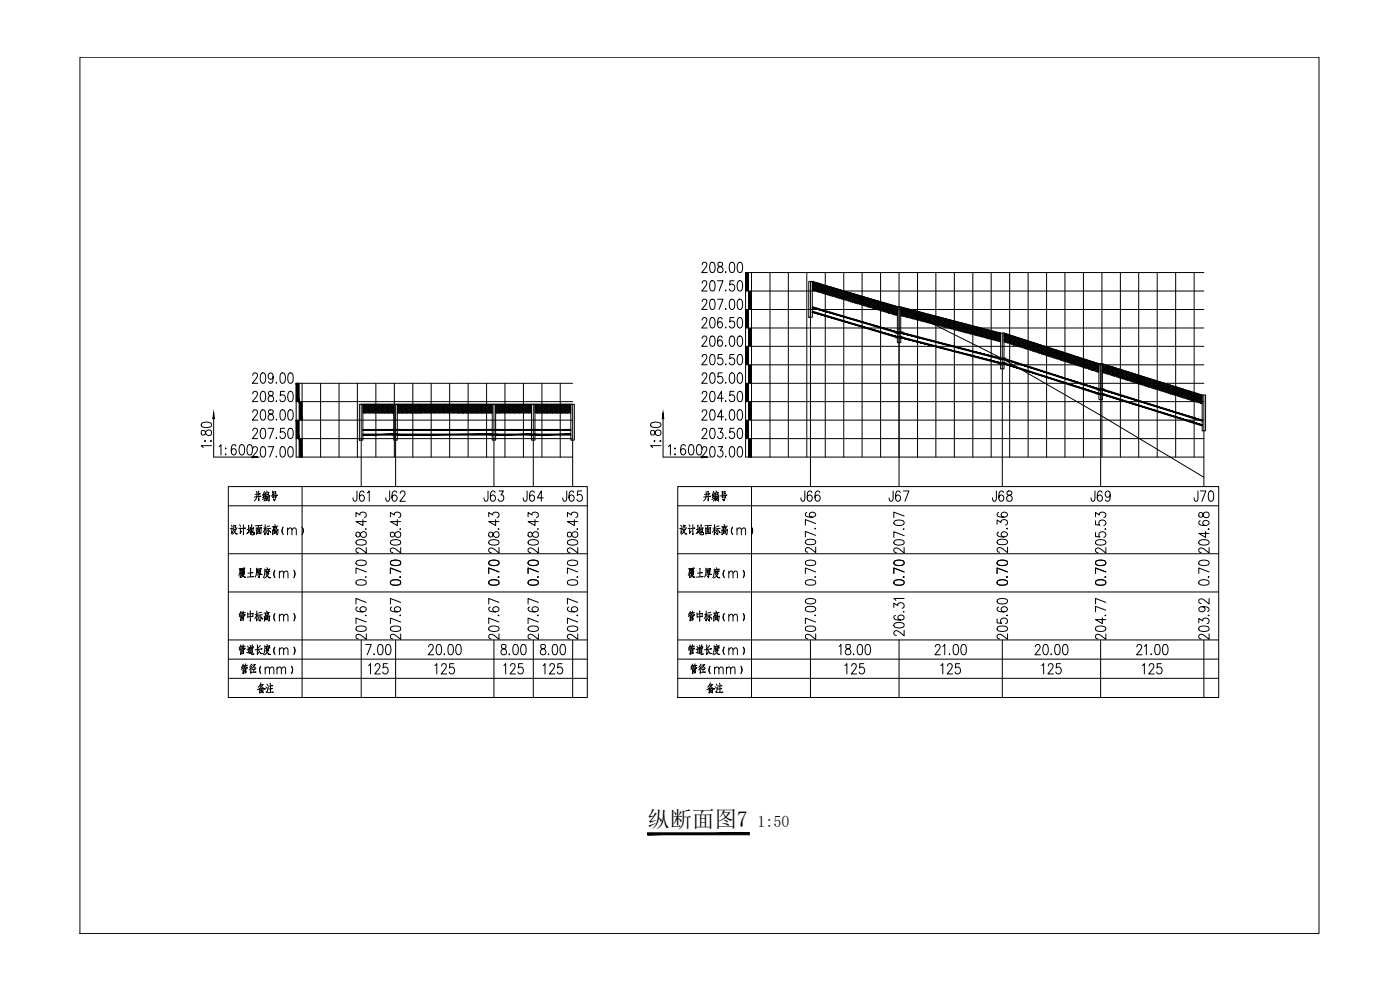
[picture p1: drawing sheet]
<svg xmlns="http://www.w3.org/2000/svg" width="420mm" height="297mm" viewBox="0 0 420 297" stroke-linecap="round" stroke-linejoin="round" font-family="sans-serif">
<defs><g id="words">
<text font-size="6.7" x="194.3" y="248.3">纵断面图7</text>
<text font-size="4.8" x="227.4" y="248.3">1:50</text>
</g></defs>
<g fill="none" stroke="#000" stroke-width=".3">
<path d="M210.7 79.4v-.1a.78 .78 0 0 1 1-.6l.3 .3v.9l-1.4 1.9h1.6M213.3 78.9l.6-.2a1.82 1.82 0 0 1 .6 2.5l-.2 .4-.6 .2a1.82 1.82 0 0 1-.6-2.5zM215.5 78.9a.72 .72 0 0 0 .3 1 1 1 0 0 1 1.1 .7 1 1 0 0 1-.5 1.2 .89 .89 0 0 1-1.1-.7 .89 .89 0 0 1 .8-1.1l.4-.1a.63 .63 0 0 0 .4-.7 .63 .63 0 0 0-.5-.5zM219.2 78.9l.6-.2a2.4 2.4 0 0 1 .4 2.9l-.6 .2a1.82 1.82 0 0 1-.6-2.5zM221.6 78.9l.6-.2a2.4 2.4 0 0 1 .3 2.9l-.6 .2a1.82 1.82 0 0 1-.6-2.5zM210.7 84.9l.3-.5 .7-.2 .3 .3 .1 .6-1.5 2.2h1.6M210.7 90.5l.3-.6 .7-.1 .3 .3 .1 .6-1.5 2.2h1.6M210.7 96v-.1a.78 .78 0 0 1 1-.6l.3 .3v.9l-1.4 1.9h1.6M213.3 84.4l.6-.2a1.82 1.82 0 0 1 .6 2.5l-.2 .5-.6 .1a1.82 1.82 0 0 1-.6-2.5zM213.3 89.9l.6-.1a1.82 1.82 0 0 1 .6 2.5l-.2 .4-.6 .2a1.82 1.82 0 0 1-.6-2.5zM213.3 95.4l.6-.1a1.84 1.84 0 0 1 .6 2.5l-.2 .4-.6 .2a1.84 1.84 0 0 1-.6-2.5zM215.3 84.2h1.7l-1.2 3.1"/>
<path d="M215.3 89.8h1.7l-1.2 3.1M216.7 95.7l-.1-.3-.5-.1a1.7 1.7 0 0 0-.8 2.1l.4 .8a.87 .87 0 0 0 1.2-.8 .87 .87 0 0 0-1.2-.8l-.4 .8M217.8 81.5v.3l.1-.2M217.8 87v.3l.1-.1M217.8 92.6v.3l.1-.2M217.8 98.1v.3l.1-.2M219.2 89.9l.6-.1a1.43 1.43 0 0 1 .7 1.7l-.3 1.2-.6 .2a2.26 2.26 0 0 1-.4-3zM220.3 84.2h-1.2l-.1 1.3a.95 .95 0 0 1 1.3 .1 .95 .95 0 0 1 0 1.3 .95 .95 0 0 1-1.3 .1l-.2-.3M220.3 95.3h-1.2l-.1 1.3a1.02 1.02 0 0 1 1.6 .6 1.02 1.02 0 0 1-1.2 1.2l-.6-.6M221.6 84.4l.6-.2a1.88 1.88 0 0 1 .5 2.5l-.2 .5-.6 .1a1.82 1.82 0 0 1-.6-2.5zM221.6 89.9l.6-.1a1.88 1.88 0 0 1 .5 2.5l-.2 .4-.6 .2a2.26 2.26 0 0 1-.3-3zM221.6 95.4l.6-.1a2.13 2.13 0 0 1 0 3.1h-.3a2.26 2.26 0 0 1-.3-3z"/>
<path d="M225.5 81.8v55.3M225.5 87.3h135.8M225.5 92.9h135.8M225.5 98.4h135.8M231.1 81.8v55.3M236.6 81.8v55.3M242.1 81.8v55.3M242.7 84.4h1.1v10.8h-1.1zM243.8 84.4l25.5 7.7h1M243.8 87l.2 .2M243.8 86.6l.5 .5M243.8 86.2l.5 .5"/>
<path d="M243.8 85.8l.5 .5M243.8 85.5l.5 .5M243.8 85.1l.5 .5M243.8 84.7l.5 .5M243.9 84.5l-.1 .1M243.9 84.8l-.1 .1M243.9 85.2l-.1 .1M243.9 85.6l-.1 .1M243.9 86l-.1 .1M243.9 86.3l-.1 .2M243.9 86.7l-.1 .2M243.9 87.1v.1"/>
<path d="M244 84.5l.3 .3M244.2 84.6h-.1M244.5 84.7l-.4 .3M244.5 86.9l.6 .6 .3-.4M244.5 86.5l.6 .6M244.5 86.1l.6 .6M244.5 85.8l.6 .5M244.5 85.4l.6 .6M244.5 85l.6 .6M244.5 84.7l.6 .5M244.7 84.8l-.6 .6M244.7 85.2l-.6 .6"/>
<path d="M244.7 85.6l-.6 .5M244.7 86l-.6 .5M244.7 86.3l-.6 .6M244.7 86.7l-.5 .5M244.7 87.1l-.2 .2M245 84.8l-.2 .2M245.2 87.3l.4 .4M245.2 86.9l.6 .6M245.2 86.5l.6 .6M245.2 86.1l.6 .6M245.2 85.8l.6 .5M245.2 85.4l.6 .6"/>
<path d="M245.2 85l.6 .6M245.3 84.9l-.5 .5M245.4 85.2l-.6 .6M245.4 85.6l-.6 .5M245.4 86l-.6 .5M245.4 86.3l-.6 .6M245.4 86.7l-.6 .6M245.4 87.5l-.1 .1M245.6 85l.2 .2M245.9 85.1l-.3 .3M246 87.7l.1 .1M246 87.3l.6 .6"/>
<path d="M246 86.9l.6 .6M246 86.5l.6 .6M246 86.1l.6 .6M246 85.8l.6 .5M246 85.4l.6 .6M246.2 85.2l.4 .4M246.2 85.2l-.6 .6M246.2 85.6l-.6 .5M246.2 86l-.6 .5M246.2 86.3l-.6 .6M246.2 86.7l-.6 .6M246.2 87.1l-.6 .6"/>
<path d="M246.2 87.5l-.3 .2M246.5 85.2l-.1 .2M246.7 87.7l.5 .4M246.7 87.3l.6 .6M246.7 86.9l.6 .6M246.7 86.5l.6 .6M246.7 86.1l.6 .6M246.7 85.8l.6 .5M246.7 85.4l.6 .6M246.8 85.3l-.4 .5M247 85.6l-.6 .5M247 86l-.6 .5"/>
<path d="M247 86.3l-.6 .6M247 86.7l-.6 .6M247 87.1l-.6 .6M247 87.5l-.5 .4M247 87.9l-.2 .1M247.2 85.5l.1 .1M247.4 85.5l-.3 .3M247.5 88.1l.3 .2M247.5 87.7l.6 .6M247.5 87.3l.6 .6M247.5 86.9l.6 .6M247.5 86.5l.6 .6"/>
<path d="M247.5 86.1l.6 .6M247.5 85.8l.6 .5M247.7 81.8v55.3M247.7 85.6l-.6 .5M247.7 86l-.6 .5M247.7 86.3l-.6 .6M247.7 86.7l-.6 .6M247.7 87.1l-.6 .6M247.7 87.5l-.6 .6M247.7 87.9l-.3 .3M247.7 88.3h.1M247.8 85.6l.3 .4"/>
<path d="M248 85.7l-.1 .1M248.3 85.8l-.4 .3M248.3 88.1l.5 .5M248.3 87.7l.6 .6M248.3 87.3l.6 .6M248.3 86.9l.6 .6M248.3 86.5l.6 .6M248.3 86.1l.6 .6M248.3 85.8l.6 .5M248.5 86l-.6 .5M248.5 86.3l-.6 .6M248.5 86.7l-.6 .6"/>
<path d="M248.5 87.1l-.6 .6M248.5 87.5l-.6 .6M248.5 87.9l-.5 .5M248.5 88.3l-.2 .2M248.9 86l-.2 .1M249 88.5l.4 .3M249 88.1l.6 .5M249 87.7l.6 .6M249 87.3l.6 .6M249 86.9l.6 .6M249 86.5l.6 .6M249 86.1l.6 .6"/>
<path d="M249.2 86l-.5 .5M249.2 86.3l-.5 .6M249.2 86.7l-.5 .6M249.2 87.1l-.5 .6M249.2 87.5l-.5 .6M249.2 87.9l-.5 .6M249.2 88.3l-.3 .3M249.2 88.6v.1M249.5 86.1l.1 .2M249.7 86.2l-.3 .3M249.8 88.8l.1 .1M249.8 88.5l.6 .5"/>
<path d="M249.8 88.1l.6 .5M249.8 87.7l.6 .6M249.8 87.3l.6 .6M249.8 86.9l.6 .6M249.8 86.5l.6 .6M250 86.3l.4 .4M250 86.3l-.6 .6M250 86.7l-.6 .6M250 87.1l-.6 .6M250 87.5l-.6 .6M250 87.9l-.6 .6M250 88.3l-.5 .5"/>
<path d="M250 88.6l-.2 .3M250.3 86.4l-.1 .1M250.6 88.8l.4 .5M250.6 88.5l.5 .5M250.6 88.1l.5 .5M250.6 87.7l.5 .6M250.6 87.3l.5 .6M250.6 86.9l.5 .6M250.6 86.5l.5 .6M250.6 86.5l-.4 .4M250.8 86.7l-.6 .6M250.8 87.1l-.6 .6"/>
<path d="M250.8 87.5l-.6 .6M250.8 87.9l-.6 .6M250.8 88.3l-.6 .5M250.8 88.6l-.5 .5M250.8 89l-.2 .1M251 86.6l.1 .1M251.2 86.7l-.3 .2M251.3 89.2l.3 .2M251.3 88.8l.6 .6M251.3 88.5l.6 .5M251.3 88.1l.6 .5M251.3 87.7l.6 .6"/>
<path d="M251.3 87.3l.6 .6M251.3 86.9l.6 .6M251.5 86.8l-.6 .5M251.5 87.1l-.6 .6M251.5 87.5l-.6 .6M251.5 87.9l-.6 .6M251.5 88.3l-.6 .5M251.5 88.6l-.6 .6M251.5 89l-.3 .3M251.5 89.4h.1M251.6 86.8l.3 .3M251.7 87.3l.4-.4 .6 .6"/>
<path d="M251.8 86.9h-.1M252.1 89.6h.1M252.1 89.2l.5 .6M252.1 88.8l.6 .6M252.1 88.5l.6 .5M252.1 88.1l.6 .5M252.1 87.7l.6 .6M252.1 87.3l.6 .6M252.3 87.1l-.6 .6M252.3 87.5l-.6 .6M252.3 87.9l-.6 .6M252.3 88.3l-.6 .5"/>
<path d="M252.3 88.6l-.6 .6M252.3 89l-.5 .5M252.3 89.4l-.2 .2M252.7 87.1l-.2 .2M252.8 89.6l.4 .3M252.8 89.2l.6 .6M252.8 88.8l.6 .6M252.8 88.5l.6 .5M252.8 88.1l.6 .5M252.8 87.7l.6 .6M252.8 87.3l.6 .6M253 87.2l-.5 .5"/>
<path d="M253.1 87.5l-.6 .6M253.1 87.9l-.6 .6M253.1 88.3l-.6 .5M253.1 88.6l-.6 .6M253.1 89l-.6 .6M253.1 89.4l-.4 .4M253.1 89.8l-.1 .1M253.2 81.8v55.3M253.3 87.3l.1 .2M253.6 87.4l-.4 .3M253.6 90l.1 .1M253.6 89.6l.6 .6"/>
<path d="M253.6 89.2l.6 .6M253.6 88.8l.6 .6M253.6 88.5l.6 .5M253.6 88.1l.6 .5M253.6 87.7l.6 .6M253.8 87.4l.4 .5M253.8 87.5l-.6 .6M253.8 87.9l-.6 .6M253.8 88.3l-.6 .5M253.8 88.6l-.6 .6M253.8 89l-.6 .6M253.8 89.4l-.5 .5"/>
<path d="M253.8 89.8l-.2 .2M254.2 87.5l-.2 .2M254.4 90l.4 .4M254.4 89.6l.6 .6M254.4 89.2l.6 .6M254.4 88.8l.6 .6M254.4 88.5l.6 .5M254.4 88.1l.6 .5M254.4 87.7l.6 .6M254.5 87.6l-.5 .5M254.6 87.9l-.6 .6M254.6 88.3l-.6 .5"/>
<path d="M254.6 88.6l-.6 .6M254.6 89l-.6 .6M254.6 89.4l-.6 .6M254.6 89.8l-.4 .4M254.6 90.2l-.1 .1M254.8 87.7l.2 .2M255 87.8l-.3 .3M255.2 90.4l.2 .2M255.2 90l.5 .5M255.2 89.6l.5 .6M255.2 89.2l.5 .6M255.2 88.8l.5 .6"/>
<path d="M255.2 88.5l.5 .5M255.2 88.1l.5 .5M255.3 87.9l-.6 .6M255.3 88.3l-.6 .5M255.3 88.6l-.6 .6M255.3 89l-.6 .6M255.3 89.4l-.6 .6M255.3 89.8l-.6 .6M255.3 90.2l-.3 .3M255.3 90.5v.1M255.4 87.9l.3 .4M255.6 88.5l.3-.4 .6 .5"/>
<path d="M255.6 88v.1M255.9 90.4l.6 .5 .4-.4M255.9 90l.6 .5M255.9 89.6l.6 .6M255.9 89.2l.6 .6M255.9 88.8l.6 .6M255.9 88.5l.6 .5M256.1 88.3l-.5 .5M256.1 88.6l-.5 .6M256.1 89l-.5 .6M256.1 89.4l-.5 .6M256.1 89.8l-.5 .6"/>
<path d="M256.1 90.2l-.5 .5M256.1 90.5l-.2 .2M256.5 88.3l-.2 .2M256.7 90.7l.3 .3M256.7 90.4l.5 .5M256.7 90l.5 .5M256.7 89.6l.5 .6M256.7 89.2l.5 .6M256.7 88.8l.5 .6M256.7 88.5l.5 .5M256.8 88.3l-.5 .5M256.9 88.6l-.6 .6"/>
<path d="M256.9 89l-.6 .6M256.9 89.4l-.6 .6M256.9 89.8l-.6 .6M256.9 90.2l-.6 .5M256.9 90.9l-.1 .1M257.1 88.5l.1 .1M257.4 88.5l-.3 .3M257.5 91.1v.1M257.5 90.7l.5 .6M257.5 90.4l.5 .5M257.5 90l.5 .5M257.5 89.6l.5 .6"/>
<path d="M257.5 89.2l.5 .6M257.5 88.8l.5 .6M257.6 88.6l.4 .4M257.6 88.6l-.5 .6M257.6 89l-.5 .6M257.6 89.4l-.5 .6M257.6 89.8l-.5 .6M257.6 90.2l-.5 .5M257.6 90.5l-.5 .6M257.6 90.9l-.2 .3M258 88.7l-.2 .1M258.2 90.7l.6 .6"/>
<path d="M258.2 90.4l.6 .5M258.2 90l.6 .5M258.2 89.6l.6 .6M258.2 89.2l.6 .6M258.2 88.8l.6 .6M258.3 88.8l-.5 .4M258.4 89l-.6 .6M258.4 89.4l-.6 .6M258.4 89.8l-.6 .6M258.4 90.2l-.6 .5M258.4 90.5l-.6 .6M258.4 90.9l-.4 .4"/>
<path d="M258.4 91.3l-.1 .1M258.6 88.9l.2 .1M258.7 81.8v55.3M258.9 89l-.3 .2M259 91.5l.2 .2M259 91.1l.5 .6M259 90.7l.5 .6M259 90.4l.5 .5M259 90l.5 .5M259 89.6l.5 .6M259 89.2l.5 .6M259.2 89.1l-.6 .5"/>
<path d="M259.2 89.4l-.6 .6M259.2 89.8l-.6 .6M259.2 90.2l-.6 .5M259.2 90.5l-.6 .6M259.2 90.9l-.6 .6-.4-.4M259.2 91.3l-.3 .3M259.2 91.7h.1M259.2 89.1l.3 .3M259.4 89.1v.1M259.7 89.2l-.3 .4M259.7 91.5l.6 .6M259.7 91.1l.6 .6"/>
<path d="M259.7 90.7l.6 .6M259.7 90.4l.6 .5M259.7 90l.6 .5M259.7 89.6l.6 .6M259.7 89.2l.6 .6M259.9 89.4l-.5 .6M259.9 89.8l-.5 .6M259.9 90.2l-.5 .5M259.9 90.5l-.5 .6M259.9 90.9l-.5 .6M259.9 91.3l-.5 .5M259.9 91.7l-.2 .2"/>
<path d="M260.3 89.4l-.2 .2M260.5 91.9l.3 .3M260.5 91.5l.6 .6M260.5 91.1l.6 .6M260.5 90.7l.6 .6M260.5 90.4l.6 .5M260.5 90l.6 .5M260.5 89.6l.6 .6M260.6 89.5l-.5 .5M260.7 89.8l-.6 .6M260.7 90.2l-.6 .5M260.7 90.5l-.6 .6"/>
<path d="M260.7 90.9l-.6 .6M260.7 91.3l-.6 .6M260.7 91.7l-.4 .4M260.7 92.1h-.1M260.8 89.6l.3 .2M260.9 89.6h.1M261.2 89.6l-.3 .4M261.3 92.3l.1 .1M261.3 91.9l.5 .5M261.3 91.5l.5 .6M261.3 91.1l.5 .6M261.3 90.7l.5 .6"/>
<path d="M261.3 90.4l.5 .5M261.3 90l.5 .5M261.4 89.7l.4 .5M261.4 89.8l-.5 .6M261.4 90.2l-.5 .5M261.4 90.5l-.5 .6M261.4 90.9l-.5 .6M261.4 91.3l-.5 .6M261.4 91.7l-.5 .5M261.4 92.1l-.2 .2M261.8 89.8l-.2 .2M262 92.3l.5 .4"/>
<path d="M262 91.9l.6 .5M262 91.5l.6 .6M262 91.1l.6 .6M262 90.7l.6 .6M262 90.4l.6 .5M262 90l.6 .5M262.1 89.9l-.5 .5M262.2 90.2l-.6 .5M262.2 90.5l-.6 .6M262.2 90.9l-.6 .6M262.2 91.3l-.6 .6M262.2 91.7l-.6 .6"/>
<path d="M262.2 92.1l-.4 .4M262.2 92.4l-.1 .2M262.5 90l.1 .2M262.7 90.1l-.3 .3M262.8 92.7l.2 .1M262.8 92.3l.5 .5M262.8 91.9l.5 .5M262.8 91.5l.5 .6M262.8 91.1l.5 .6M262.8 90.7l.5 .6M262.8 90.4l.5 .5M263 90.5l-.6 .6"/>
<path d="M263 90.9l-.6 .6M263 91.3l-.6 .6M263 91.7l-.6 .6M263 92.1l-.6 .6M263 92.4l-.3 .3M263.2 90.7l.4-.3 .5 .5M263.3 90.3l-.1 .1M263.3 90.5l-.3-.3-.6 .5M263.6 92.7l.5 .5M263.6 92.3l.5 .5M263.6 91.9l.5 .5M263.6 91.5l.5 .6"/>
<path d="M263.6 91.1l.5 .6M263.6 90.7l.5 .6M263.7 90.5l-.5 .6M263.7 90.9l-.5 .6M263.7 91.3l-.5 .6M263.7 91.7l-.5 .6M263.7 92.1l-.5 .6M263.7 92.4l-.4 .5M263.7 92.8l-.1 .2M264.1 90.5l-.2 .2M264.3 81.8v55.3M264.3 93l.3 .3"/>
<path d="M264.3 92.7l.6 .5M264.3 92.3l.6 .5M264.3 91.9l.6 .5M264.3 91.5l.6 .6M264.3 91.1l.6 .6M264.3 90.7l.6 .6M264.4 90.6l-.5 .5M264.5 90.9l-.6 .6M264.5 91.3l-.6 .6M264.5 91.7l-.6 .6M264.5 92.1l-.6 .6M264.5 92.4l-.6 .6"/>
<path d="M264.5 92.8l-.4 .4M264.5 93.2l-.1 .1M264.7 90.7l.2 .2M264.7 90.7h.1M265 90.8l-.3 .3M265.1 93.4l.1 .1M265.1 93l.5 .6M265.1 92.7l.5 .5M265.1 92.3l.5 .5M265.1 91.9l.5 .5M265.1 91.5l.5 .6M265.1 91.1l.5 .6"/>
<path d="M265.2 90.9l.4 .4M265.2 90.9l-.5 .6M265.2 91.3l-.5 .6M265.2 91.7l-.5 .6M265.2 92.1l-.5 .6M265.2 92.4l-.5 .6M265.2 92.8l-.5 .6M265.2 93.2l-.2 .3M265.6 91l-.1 .1M265.8 93.4l.5 .4M265.8 93l.6 .6M265.8 92.7l.6 .5"/>
<path d="M265.8 92.3l.6 .5M265.8 91.9l.6 .5M265.8 91.5l.6 .6M265.8 91.1l.6 .6M265.9 91l-.4 .5M266 91.3l-.5 .6M266 91.7l-.5 .6M266 92.1l-.5 .6M266 92.4l-.5 .6M266 92.8l-.5 .6M266 93.2l-.4 .4M266 93.6l-.1 .1"/>
<path d="M266.3 91.2l.1 .1M266.5 91.3l-.3 .2M266.6 93.8l.2 .2M266.6 93.4l.6 .6M266.6 93l.6 .6M266.6 92.7l.6 .5M266.6 92.3l.6 .5M266.6 91.9l.6 .5M266.6 91.5l.6 .6M266.8 91.7l-.6 .6M266.8 92.1l-.6 .6M266.8 92.4l-.6 .6"/>
<path d="M266.8 92.8l-.6 .6M266.8 93.2l-.6 .6M266.8 93.6l-.3 .3M267 91.9l.4-.4 .6 .6M267.1 91.4l-.1 .1M267.2 91.7l-.4-.4-.6 .6M267.4 93.8l.6 .5 .3-.3M267.4 93.4l.6 .6M267.4 93l.6 .6M267.4 92.7l.6 .5M267.4 92.3l.6 .5M267.4 91.9l.6 .5"/>
<path d="M267.6 91.7l-.6 .6M267.6 92.1l-.6 .6M267.6 92.4l-.6 .6M267.6 92.8l-.6 .6M267.6 93.2l-.6 .6M267.6 93.6l-.5 .5M267.6 94l-.2 .2M267.9 91.7h.1M268 91.7l-.3 .2M268.1 94.2l.3 .3M268.1 93.8l.6 .5M268.1 93.4l.6 .6"/>
<path d="M268.1 93l.6 .6M268.1 92.7l.6 .5M268.1 92.3l.6 .5M268.1 91.9l.6 .5M268.3 91.8l-.6 .5M268.3 92.1l-.6 .6M268.3 92.4l-.6 .6M268.3 92.8l-.6 .6M268.3 93.2l-.6 .6M268.3 93.6l-.6 .6M268.3 94.3v.1M268.5 91.8l.2 .3"/>
<path d="M268.5 91.8v.1M268.8 91.9l-.3 .4M268.9 92.3l.4 .3M268.9 92.7l.4 .3M268.9 94.6h.1M268.9 94.2l.4 .4M268.9 93.8l.4 .4M268.9 93.4l.4 .4M268.9 93l.4 .4M269 92l.3 .2M269.1 92.1l-.6 .6M269.1 92.4l-.6 .6"/>
<path d="M269.1 92.8l-.6 .6M269.1 93.2l-.6 .6M269.1 93.6l-.6 .6M269.1 94l-.6 .5M269.1 94.3l-.3 .3M269.3 92.1v10.7h1v-10.7M269.3 93.4h.1M269.3 93.8h.1M269.3 94.1v.1M269.3 94.5v.1M269.8 81.8v64.2M270.3 92.1l30 7.8h1"/>
<path d="M270.4 94.6l.3 .3M270.4 94.2l.6 .5M270.4 93.8l.6 .5M270.4 93.4l.6 .6M270.4 93l.6 .6M270.4 92.7l.6 .5M270.4 92.3l.6 .5M270.5 92.1l-.2 .3M270.6 92.4l-.3 .3M270.6 92.8l-.3 .3M270.6 93.2l-.3 .3M270.6 93.6l-.3 .3"/>
<path d="M270.6 94l-.3 .3M270.6 94.3l-.3 .3M270.6 94.7l-.1 .1M270.7 92.2l.3 .2M270.8 92.2v.1M271.1 92.3l-.3 .4M271.2 94.6l.6 .5 .3-.4M271.2 94.2l.6 .5M271.2 93.8l.6 .5M271.2 93.4l.6 .6M271.2 93l.6 .6M271.2 92.7l.6 .5"/>
<path d="M271.3 92.3l.5 .5M271.4 92.4l-.6 .6M271.4 92.8l-.6 .6M271.4 93.2l-.6 .6M271.4 93.6l-.6 .6M271.4 94l-.6 .6M271.4 94.3l-.6 .6M271.4 94.7l-.2 .3M271.8 92.4l-.2 .3M271.9 94.9l.4 .3M271.9 94.6l.6 .5M271.9 94.2l.6 .5"/>
<path d="M271.9 93.8l.6 .5M271.9 93.4l.6 .6M271.9 93l.6 .6M271.9 92.7l.6 .5M272.1 92.5l-.5 .5M272.1 92.8l-.5 .6M272.1 93.2l-.5 .6M272.1 93.6l-.5 .6M272.1 94l-.5 .6M272.1 94.3l-.5 .6M272.1 95.1v.1M272.3 92.6l.2 .2"/>
<path d="M272.4 92.6l-.1 .1M272.7 92.7l-.4 .3M272.7 94.9l.6 .6 .4-.4M272.7 95.3l.1 .1M272.7 94.6l.6 .5M272.7 94.2l.6 .5M272.7 93.8l.6 .5M272.7 93.4l.6 .6M272.7 93l.6 .6M272.8 92.7l.5 .5M272.9 92.8l-.6 .6M272.9 93.2l-.6 .6"/>
<path d="M272.9 93.6l-.6 .6M272.9 94l-.6 .6M272.9 94.3l-.6 .6M272.9 94.7l-.5 .6M272.9 95.1l-.2 .3M273.2 92.9l-.1 .1M273.5 95.3l.3 .4M273.5 94.9l.6 .6M273.5 94.6l.6 .5M273.5 94.2l.6 .5M273.5 93.8l.6 .5M273.5 93.4l.6 .6"/>
<path d="M273.5 93l.6 .6M273.5 92.9l-.4 .5M273.7 93.2l-.6 .6M273.7 93.6l-.6 .6M273.7 94l-.6 .6M273.7 94.3l-.6 .6M273.7 94.7l-.6 .6M273.7 95.5l-.1 .1M273.8 93l.3 .2M274.2 93.1l-.4 .3M274.2 95.7l.1 .1M274.2 95.3l.6 .6"/>
<path d="M274.2 94.9l.6 .6M274.2 94.6l.6 .5M274.2 94.2l.6 .5M274.2 93.8l.6 .5M274.2 93.4l.6 .6M274.3 93.1l.5 .5M274.4 93.2l-.6 .6M274.4 93.6l-.6 .6M274.4 94l-.6 .6M274.4 94.3l-.6 .6M274.4 94.7l-.6 .6M274.4 95.1l-.5 .6"/>
<path d="M274.4 95.5l-.2 .2M274.8 93.2l-.2 .2M275 95.7l.4 .3M275 95.3l.6 .6M275 94.9l.6 .6M275 94.6l.6 .5M275 94.2l.6 .5M275 93.8l.6 .5M275 93.4l.6 .6M275.1 93.3l-.5 .5M275.2 93.6l-.6 .6M275.2 94l-.6 .6"/>
<path d="M275.2 94.3l-.6 .6M275.2 94.7l-.6 .6M275.2 95.1l-.6 .6M275.2 95.5l-.4 .4M275.2 95.9l-.1 .1M275.4 81.8v55.3M275.4 93.4l.2 .2M275.7 93.5l-.3 .3M275.7 95.7l.6 .6 .4-.4M275.7 95.3l.6 .6M275.7 94.9l.6 .6M275.7 94.6l.6 .5"/>
<path d="M275.7 94.2l.6 .5M275.7 93.8l.6 .5M275.9 93.5l.4 .5M276 93.6l-.6 .6M276 94l-.6 .6M276 94.3l-.6 .6M276 94.7l-.6 .6M276 95.1l-.6 .6M276 95.5l-.6 .6M276 95.9l-.3 .2 .2 .1M276.3 93.6l-.2 .2M276.5 96.1l.4 .4"/>
<path d="M276.5 95.7l.6 .6M276.5 95.3l.6 .6M276.5 94.9l.6 .6M276.5 94.6l.6 .5M276.5 94.2l.6 .5M276.5 93.8l.6 .5M276.6 93.7l-.5 .5M276.7 94l-.6 .6M276.7 94.3l-.6 .6M276.7 94.7l-.6 .6M276.7 95.1l-.6 .6M276.7 95.5l-.6 .6"/>
<path d="M276.7 96.3l-.1 .1M276.9 93.8l.2 .2M277.2 93.9l-.3 .3M277.3 96.5l.1 .1M277.3 96.1l.6 .5M277.3 95.7l.6 .6M277.3 95.3l.6 .6M277.3 94.9l.6 .6M277.3 94.6l.6 .5M277.3 94.2l.6 .5M277.5 94.3l-.6 .6M277.5 94.7l-.6 .6"/>
<path d="M277.5 95.1l-.6 .6M277.5 95.5l-.6 .6M277.5 95.9l-.6 .6M277.5 96.3l-.3 .2M277.8 94.1l-.1 .1M277.9 94.3l-.4-.3-.6 .6M278 96.1l.6 .5M278 95.7l.6 .6M278 95.3l.6 .6M278 94.9l.6 .6M278 94.6l.6 .5M278 94.2l.6 .5"/>
<path d="M278.1 94.1l-.4 .5M278.2 94.3l-.5 .6M278.2 94.7l-.5 .6M278.2 95.1l-.5 .6M278.2 95.5l-.5 .6M278.2 95.9l-.5 .6M278.2 96.3l-.4 .4M278.2 96.6l-.1 .2M278.5 94.2l.1 .1M278.7 94.3l-.3 .3M278.8 96.8l.2 .2M278.8 96.5l.6 .5"/>
<path d="M278.8 96.1l.6 .5M278.8 95.7l.6 .6M278.8 95.3l.6 .6M278.8 94.9l.6 .6M278.8 94.6l.6 .5M279 94.7l-.6 .6M279 95.1l-.6 .6M279 95.5l-.6 .6M279 95.9l-.6 .6M279 96.3l-.6 .5-.4-.3M279 96.6l-.3 .3M279.2 94.9l.4-.4 .5 .6"/>
<path d="M279.3 94.4l-.1 .2M279.4 94.7l-.4-.4-.6 .6M279.6 96.5l.5 .5M279.6 96.1l.5 .5M279.6 95.7l.5 .6M279.6 95.3l.5 .6M279.6 94.9l.5 .6M279.8 94.7l-.6 .6M279.8 95.1l-.6 .6M279.8 95.5l-.6 .6M279.8 95.9l-.6 .6M279.8 96.3l-.6 .5"/>
<path d="M279.8 96.6l-.5 .5M279.8 97l-.2 .2M280 94.6l.1 .1M280.2 94.7l-.2 .2M280.4 97.2l.1 .2M280.4 96.8l.5 .6M280.4 96.5l.5 .5M280.4 96.1l.5 .5M280.4 95.7l.5 .6M280.4 95.3l.5 .6M280.4 94.9l.5 .6M280.5 94.8l-.5 .5"/>
<path d="M280.5 95.1l-.5 .6M280.5 95.5l-.5 .6M280.5 95.9l-.5 .6M280.5 96.3l-.5 .5M280.5 96.6l-.5 .6-.4-.4M280.5 97l-.3 .4M280.6 94.8l.3 .3M280.7 95.3l.4-.4 .6 .6M280.8 94.9h-.1M280.9 81.8v55.3M281.1 97.2l.5 .5M281.1 96.8l.6 .6"/>
<path d="M281.1 96.5l.6 .5M281.1 96.1l.6 .5M281.1 95.7l.6 .6M281.1 95.3l.6 .6M281.3 95.1l-.6 .6M281.3 95.5l-.6 .6M281.3 95.9l-.6 .6M281.3 96.3l-.6 .5M281.3 96.6l-.6 .6M281.3 97l-.5 .5M281.3 97.4l-.2 .2M281.6 95l.1 .1"/>
<path d="M281.7 95.1l-.2 .2M281.9 97.6l.2 .2M281.9 97.2l.5 .6M281.9 96.8l.5 .6M281.9 96.5l.5 .5M281.9 96.1l.5 .5M281.9 95.7l.5 .6M281.9 95.3l.5 .6M282 95.2l-.5 .5M282.1 95.5l-.6 .6M282.1 95.9l-.6 .6M282.1 96.3l-.6 .5"/>
<path d="M282.1 96.6l-.6 .6M282.1 97l-.6 .6M282.1 97.4l-.3 .3M282.1 97.8h.1M282.1 95.2l.3 .3M282.3 95.7l.3-.4 .6 .6M282.3 95.2v.1M282.6 97.6l.5 .5M282.6 97.2l.6 .6M282.6 96.8l.6 .6M282.6 96.5l.6 .5M282.6 96.1l.6 .5"/>
<path d="M282.6 95.7l.6 .6M282.8 95.5l-.5 .6M282.8 95.9l-.5 .6M282.8 96.3l-.5 .5M282.8 96.6l-.5 .6M282.8 97l-.5 .6M282.8 97.4l-.5 .5M282.8 97.8l-.2 .2M283.2 95.4l-.2 .3M283.4 98l.2 .2M283.4 97.6l.6 .6M283.4 97.2l.6 .6"/>
<path d="M283.4 96.8l.6 .6M283.4 96.5l.6 .5M283.4 96.1l.6 .5M283.4 95.7l.6 .6M283.5 95.5l-.5 .6M283.6 95.9l-.6 .6M283.6 96.3l-.6 .5M283.6 96.6l-.6 .6M283.6 97l-.6 .6M283.6 97.4l-.6 .6M283.6 97.8l-.4 .3M283.6 98.2h-.1"/>
<path d="M283.7 95.6l.3 .3M283.8 96.1l.3-.4 .6 .6M283.8 95.6v.1M284.2 98l.5 .5M284.2 97.6l.5 .6M284.2 97.2l.5 .6M284.2 96.8l.5 .6M284.2 96.5l.5 .5M284.2 96.1l.5 .5M284.3 95.9l-.5 .6M284.3 96.3l-.5 .5M284.3 96.6l-.5 .6"/>
<path d="M284.3 97l-.5 .6M284.3 97.4l-.5 .6M284.3 97.8l-.4 .5M284.3 98.2l-.1 .2M284.7 95.9l-.1 .2M284.9 98.4l.3 .2M284.9 98l.6 .5M284.9 97.6l.6 .6M284.9 97.2l.6 .6M284.9 96.8l.6 .6M284.9 96.5l.6 .5M284.9 96.1l.6 .5"/>
<path d="M285.1 96l-.5 .5M285.1 96.3l-.5 .5M285.1 96.6l-.5 .6M285.1 97l-.5 .6M285.1 97.4l-.5 .6M285.1 97.8l-.5 .6M285.1 98.2l-.3 .3M285.1 98.5v.1M285.2 96l.3 .3M285.4 96l-.1 .1M285.7 96.1l-.4 .4M285.7 98.7v.1"/>
<path d="M285.7 98.4l.5 .5M285.7 98l.5 .5M285.7 97.6l.5 .6M285.7 97.2l.5 .6M285.7 96.8l.5 .6M285.7 96.5l.5 .5M285.7 96.1l.5 .5M285.9 96.3l-.6 .5M285.9 96.6l-.6 .6M285.9 97l-.6 .6M285.9 97.4l-.6 .6M285.9 97.8l-.6 .6"/>
<path d="M285.9 98.2l-.5 .5M285.9 98.5l-.2 .2M286.2 96.3l-.1 .2M286.4 81.8v55.3M286.5 98.7l.3 .3M286.5 98.4l.5 .5M286.5 98l.5 .5M286.5 97.6l.5 .6M286.5 97.2l.5 .6M286.5 96.8l.5 .6M286.5 96.5l.5 .5M286.6 96.3l-.5 .5"/>
<path d="M286.6 96.6l-.5 .6M286.6 97l-.5 .6M286.6 97.4l-.5 .6M286.6 97.8l-.5 .6M286.6 98.2l-.5 .5M286.6 98.5l-.3 .4M286.6 98.9v.1M286.8 96.4l.2 .2M286.9 96.4l-.1 .1M287.2 96.5l-.4 .3M287.2 98.7l.6 .6 .3-.4M287.2 99.1l.1 .1"/>
<path d="M287.2 98.4l.6 .5M287.2 98l.6 .5M287.2 97.6l.6 .6M287.2 97.2l.6 .6M287.2 96.8l.6 .6M287.3 96.5l.5 .5M287.4 96.6l-.6 .6M287.4 97l-.6 .6M287.4 97.4l-.6 .6M287.4 97.8l-.6 .6M287.4 98.2l-.6 .5M287.4 98.5l-.5 .6"/>
<path d="M287.4 98.9l-.2 .3M287.8 96.7l-.2 .1M288 99.1l.3 .4M288 98.7l.5 .6M288 98.4l.5 .5M288 98l.5 .5M288 97.6l.5 .6M288 97.2l.5 .6M288 96.8l.5 .6M288.1 96.7l-.5 .5M288.1 97l-.5 .6M288.1 97.4l-.5 .6"/>
<path d="M288.1 97.8l-.5 .6M288.1 98.2l-.5 .5M288.1 98.5l-.5 .6M288.1 99.3v.1M288.4 96.8l.1 .2M288.7 96.9l-.3 .3M288.7 99.1l.6 .6 .4-.4M288.7 99.5l.1 .1M288.7 98.7l.6 .6M288.7 98.4l.6 .5M288.7 98l.6 .5M288.7 97.6l.6 .6"/>
<path d="M288.7 97.2l.6 .6M288.8 96.9l.5 .5M288.9 97l-.5 .6M288.9 97.4l-.5 .6M288.9 97.8l-.5 .6M288.9 98.2l-.5 .5M288.9 98.5l-.5 .6M288.9 98.9l-.5 .6M288.9 99.3l-.2 .3M289.3 97.1l-.2 .1M289.5 99.5l.3 .4M289.5 99.1l.6 .6"/>
<path d="M289.5 98.7l.6 .6M289.5 98.4l.6 .5M289.5 98l.6 .5M289.5 97.6l.6 .6M289.5 97.2l.6 .6M289.6 97.1l-.5 .5M289.7 97.4l-.6 .6M289.7 97.8l-.6 .6M289.7 98.2l-.6 .5M289.7 98.5l-.6 .6M289.7 98.9l-.6 .6M289.7 99.7l-.1 .1"/>
<path d="M289.9 97.2l.2 .2M290.2 97.3l-.3 .3M290.3 99.9l.1 .1M290.3 99.5l.6 .6M290.3 99.1l.6 .6M290.3 98.7l.6 .6M290.3 98.4l.6 .5M290.3 98l.6 .5M290.3 97.6l.6 .6M290.4 97.4l.5 .4M290.4 97.4l-.5 .6M290.4 97.8l-.5 .6"/>
<path d="M290.4 98.2l-.5 .5M290.4 98.5l-.5 .6M290.4 98.9l-.5 .6M290.4 99.3l-.5 .6M290.4 99.7l-.2 .2M290.8 97.4l-.2 .2M291 99.5l.6 .6M291 99.1l.6 .6M291 98.7l.6 .6M291 98.4l.6 .5M291 98l.6 .5M291 97.6l.6 .6"/>
<path d="M291.1 97.5l-.5 .5M291.2 97.8l-.6 .6M291.2 98.2l-.6 .5M291.2 98.5l-.6 .6M291.2 98.9l-.6 .6M291.2 99.3l-.6 .6M291.2 99.7l-.4 .4M291.4 97.6l.2 .2M291.7 97.7l-.3 .3M291.8 99.9l.6 .6M291.8 99.5l.6 .6M291.8 99.1l.6 .6"/>
<path d="M291.8 98.7l.6 .6M291.8 98.4l.6 .5M291.8 98l.6 .5M292 81.8v55.3M292 97.7l.4 .5M292 97.8l-.6 .6M292 98.2l-.6 .5M292 98.5l-.6 .6M292 98.9l-.6 .6M292 99.3l-.6 .6M292 99.7l-.6 .6-.4-.4M292.3 97.9l-.1 .1"/>
<path d="M292.6 99.9l.5 .6M292.6 99.5l.5 .6M292.6 99.1l.5 .6M292.6 98.7l.5 .6M292.6 98.4l.5 .5M292.6 98l.5 .5M292.6 97.9l-.4 .5M292.8 98.2l-.6 .5M292.8 98.5l-.6 .6M292.8 98.9l-.6 .6M292.8 99.3l-.6 .6M292.8 99.7l-.6 .6"/>
<path d="M293 98l.1 .2M293.2 98.1l-.3 .3M293.3 99.9l.6 .6M293.3 99.5l.6 .6M293.3 99.1l.6 .6M293.3 98.7l.6 .6M293.3 98.4l.6 .5M293.5 98.5l-.6 .6M293.5 98.9l-.6 .6M293.5 99.3l-.6 .6M293.5 99.7l-.6 .6M293.7 98.7l.4-.4 .6 .6"/>
<path d="M293.8 98.2l-.1 .2M293.9 98.5l-.4-.3-.6 .5M294.1 99.9l.6 .6M294.1 99.5l.6 .6M294.1 99.1l.6 .6M294.1 98.7l.6 .6M294.3 98.5l-.6 .6M294.3 98.9l-.6 .6M294.3 99.3l-.6 .6M294.3 99.7l-.6 .6M294.5 98.4l.2 .1M294.7 98.5l-.2 .2"/>
<path d="M294.8 99.9l.6 .6M294.8 99.5l.6 .6M294.8 99.1l.6 .6M294.8 98.7l.6 .6M295 98.9l-.5 .6M295 99.3l-.5 .6M295 99.7l-.5 .6M295.2 99.1l.4-.4 .6 .6M295.3 98.6l-.1 .1M295.4 98.9l-.4-.3-.5 .5M295.6 99.9l.6 .6M295.6 99.5l.6 .6"/>
<path d="M295.6 99.1l.6 .6M295.8 98.9l-.6 .6M295.8 99.3l-.6 .6M295.8 99.7l-.6 .6M296.1 98.8l.1 .1-.2 .2M296.4 99.9l.6 .6M296.4 99.5l.6 .6M296.4 99.1l.6 .6M296.5 99l-.5 .5M296.6 99.3l-.6 .6M296.6 99.7l-.6 .6M296.6 99l.4 .3"/>
<path d="M296.8 99l-.1 .1M297.1 99.9l.6 .6M297.1 99.5l.6 .6M297.1 99.1l.6 .6M297.2 99.1l-.5 .4M297.3 99.3l-.6 .6M297.3 99.7l-.6 .6M297.5 81.8v55.3M297.6 99.3h.1M297.8 99.3l-.3 .2M297.9 99.9l.6 .6M297.9 99.5l.6 .6"/>
<path d="M298.1 99.3l-.6 .6M298.1 99.7l-.6 .6M298.1 99.4l.4 .3M298.3 99.9l.3-.4 .6 .6M298.4 99.4l-.1 .1M298.6 99.9l.6 .6M298.9 99.7l-.6 .6M299.2 99.6v.1M299.3 99.7l-.3 .2M299.4 99.9l.6 .6M299.6 99.8l-.6 .5M299.7 99.8l.3 .3"/>
<path d="M299.9 99.9h-.1M300.2 99.9l-.4 .4M300.2 99.9l.1 .1M300.3 99.9v10.8h1v-10.8M300.8 99.9v46.1M301.3 99.9l28.5 9.2h1M301.4 100l.1 .1M303 81.8v55.3M308.6 81.8v55.3M314.1 81.8v55.3M319.6 81.8v55.3M325.1 81.8v55.3"/>
<path d="M330.7 81.8v55.3M336.2 81.8v55.3M341.7 81.8v55.3M347.3 81.8v55.3M352.8 81.8v55.3M358.4 81.8v55.3M361.3 81.8h-137.5v55.3h137.5M75.8 112.6l.5-.7h.5l.4 .3a1.1 1.1 0 0 1-.3 1.3l-1.2 1.5h1.7M75.8 118.2l.5-.8h.5l.4 .3a1.1 1.1 0 0 1-.3 1.4l-1.2 1.4h1.7M78.5 112l.6-.1a2.13 2.13 0 0 1 0 3.1h-.3a2.26 2.26 0 0 1-.3-3zM78.5 117.6l.6-.2a2.4 2.4 0 0 1 .3 3l-.6 .1a1.82 1.82 0 0 1-.6-2.5zM80.7 117.6a.67 .67 0 0 0 .2 1 1 1 0 0 1 1.2 .7 1 1 0 0 1-.6 1.2 .89 .89 0 0 1-1.1-.7 .89 .89 0 0 1 .8-1l.4-.2a.63 .63 0 0 0 .4-.6 .63 .63 0 0 0-.5-.6z"/>
<path d="M82 112.9a.85 .85 0 0 1-.8 .9 .92 .92 0 0 1-.7-1.1 .92 .92 0 0 1 1.1-.7 2.4 2.4 0 0 1-.3 3l-.6-.2-.1-.3M83 114.7v.3v-.2M84.4 112l.5-.1a2.04 2.04 0 0 1 0 3.1h-.2a2.4 2.4 0 0 1-.3-3zM85.4 117.4h-1.2l-.1 1.4a.95 .95 0 0 1 1.3 0 .95 .95 0 0 1 0 1.3 .95 .95 0 0 1-1.3 .1l-.1-.3M86.7 112l.6-.1a2.13 2.13 0 0 1 0 3.1h-.2a2.26 2.26 0 0 1-.4-3zM86.7 117.6l.6-.2a2.4 2.4 0 0 1 .4 3l-.6 .1a1.82 1.82 0 0 1-.6-2.5zM90.7 115v22.1M96.2 115v22.1M101.8 115v22.1M107.3 115v22.1M112.8 115v22.1M118.3 115v22.1"/>
<path d="M123.9 115v22.1M129.4 115v22.1M134.9 115v22.1M140.5 115v22.1M146 115v22.1M151.5 115v22.1M157.1 115v22.1M162.6 115v22.1M168.1 115v22.1M171.9 115h-83v22.1h83M210.7 101.5v-.1a.78 .78 0 0 1 1-.6l.3 .3v.9l-1.4 1.9h1.6M210.7 107.1l.3-.6 .7-.1 .3 .3 .1 .6-1.5 2.2h1.6"/>
<path d="M210.7 112.6v-.1a.78 .78 0 0 1 1-.6l.3 .3v.9l-1.4 1.9h1.6M210.7 118.2v-.2a.78 .78 0 0 1 1-.6l.3 .3v.9l-1.4 1.9h1.6M213.3 101l.6-.2a1.82 1.82 0 0 1 .6 2.5l-.2 .5-.6 .1a1.82 1.82 0 0 1-.6-2.5zM213.3 106.5l.6-.1a1.82 1.82 0 0 1 .6 2.5l-.2 .4-.6 .2a1.82 1.82 0 0 1-.6-2.5zM213.3 112l.6-.1a1.84 1.84 0 0 1 .6 2.5l-.2 .4-.6 .2a1.84 1.84 0 0 1-.6-2.5zM213.3 117.6l.6-.2a1.82 1.82 0 0 1 .6 2.5l-.2 .5-.6 .1a1.82 1.82 0 0 1-.6-2.5zM216.7 101.3l-.1-.3-.5-.2a1.93 1.93 0 0 0-.6 2.7 .69 .69 0 0 0 .6 .4 .69 .69 0 0 0 .6-.4l.2-.5a.9 .9 0 0 0-.8-1l-.4 .1-.4 .8M216.7 106.4h-1.2v1.3a.95 .95 0 0 1 1.2 .1 .95 .95 0 0 1 0 1.3 .95 .95 0 0 1-1.2 .1l-.2-.3M216.7 111.9h-1.2v1.3a.95 .95 0 0 1 1.2 .1 .95 .95 0 0 1 0 1.3 .95 .95 0 0 1-1.2 .1l-.2-.3M217.1 119.5h-1.8l1.2-2.1v3.1M217.8 103.6v.3l.1-.1M217.8 109.2v.3l.1-.2"/>
<path d="M217.8 114.7v.3l.1-.2M219.2 101l.6-.2a2.38 2.38 0 0 1 .4 3l-.6 .1a1.82 1.82 0 0 1-.6-2.5zM219.2 112l.6-.1a2.13 2.13 0 0 1 0 3.1h-.2a2.26 2.26 0 0 1-.4-3zM220.3 106.4h-1.2l-.1 1.3a.95 .95 0 0 1 1.3 .1 .95 .95 0 0 1 0 1.3 .95 .95 0 0 1-1.3 .1l-.2-.3M220.3 117.4h-1.2l-.1 1.4a1 1 0 0 1 1.6 .5 1 1 0 0 1-1.2 1.2l-.6-.6M221.6 101l.6-.2a2.38 2.38 0 0 1 .3 3l-.6 .1a1.82 1.82 0 0 1-.6-2.5zM221.6 106.5l.6-.1a1.88 1.88 0 0 1 .5 2.5l-.2 .4-.6 .2a2.24 2.24 0 0 1-.3-3zM221.6 112l.6-.1a2.13 2.13 0 0 1 0 3.1h-.3a2.26 2.26 0 0 1-.3-3zM221.6 117.6l.6-.2a2.4 2.4 0 0 1 .3 3l-.6 .1a1.82 1.82 0 0 1-.6-2.5zM225.5 103.9h135.8M225.5 109.5h135.8M225.5 115h135.8"/>
<path d="M291.2 100.1l-.1 .1M291.8 100.3l.1 .1M292 100.1l-.3 .3M292.8 100.1l-.5 .4M292.8 100.5l-.2 .1M293.3 100.7l.2 .1M293.3 100.3l.6 .6M293.5 100.1l-.6 .6-.3-.4M293.5 100.5l-.3 .2M294.1 100.3l.6 .6M294.3 100.1l-.6 .6M294.3 100.5l-.5 .4"/>
<path d="M294.3 100.9l-.2 .1M294.8 101l.2 .2M294.8 100.7l.6 .5M294.8 100.3l.6 .6M295 100.1l-.5 .6M295 100.5l-.5 .5-.4-.3M295 100.9l-.2 .3M295.6 101l.5 .5M295.6 100.7l.6 .5M295.6 100.3l.6 .6M295.8 100.1l-.6 .6M295.8 100.5l-.6 .5"/>
<path d="M295.8 100.9l-.5 .4M295.8 101.2l-.2 .2M296.4 101.4l.2 .2M296.4 101l.6 .6M296.4 100.7l.6 .5M296.4 100.3l.6 .6M296.6 100.1l-.6 .6M296.6 100.5l-.6 .5M296.6 100.9l-.6 .5M296.6 101.2l-.4 .3M297.1 101.4l.5 .5M297.1 101l.6 .6"/>
<path d="M297.1 100.7l.6 .5M297.1 100.3l.6 .6M297.3 100.1l-.6 .6M297.3 100.5l-.6 .5M297.3 100.9l-.6 .5M297.3 101.2l-.4 .5M297.3 101.6l-.1 .2M297.9 101.8l.2 .2M297.9 101.4l.6 .6M297.9 101l.6 .6M297.9 100.7l.6 .5M297.9 100.3l.6 .6"/>
<path d="M298.1 102h.1M298.1 100.1l-.6 .6M298.1 100.5l-.6 .5M298.1 100.9l-.6 .5M298.1 101.2l-.6 .6M298.1 101.6l-.3 .3M298.6 101.8l.6 .5M298.6 101.4l.6 .6M298.6 101l.6 .6M298.6 100.7l.6 .5M298.6 100.3l.6 .6M298.9 100.1l-.6 .6"/>
<path d="M298.9 100.5l-.6 .5M298.9 100.9l-.6 .5M298.9 101.2l-.6 .6M298.9 101.6l-.5 .5M298.9 102l-.2 .2M299.4 102.2l.3 .2M299.4 101.8l.6 .6M299.4 101.4l.6 .6M299.4 101l.6 .6M299.4 100.7l.6 .5M299.4 100.3l.6 .6M299.6 102.4h.1"/>
<path d="M299.6 100.1l-.6 .6M299.6 100.5l-.6 .5M299.6 100.9l-.6 .5M299.6 101.2l-.6 .6M299.6 101.6l-.6 .6M299.6 102l-.3 .3M300.2 102.6h.1M300.2 102.2l.1 .1M300.2 101.8l.1 .1M300.2 101.4l.1 .1M300.2 101l.1 .1M300.2 100.7h.1"/>
<path d="M300.2 100.3l.1 .1M300.3 100.2l-.5 .5M300.3 100.6l-.5 .4M300.3 101l-.5 .4M300.3 101.3l-.5 .5M300.3 101.7l-.5 .5M300.3 102.1l-.4 .4M300.3 102.5l-.1 .1M301.6 100l-.3 .3 .2 .2M301.7 102.6l.2 .2M301.7 102.2l.6 .6M301.7 101.8l.6 .6"/>
<path d="M301.7 101.4l.6 .6M301.7 101l.6 .6M301.7 100.7l.6 .5M301.7 100.3l.6 .6M301.9 100.1l-.6 .6 .2 .2M301.9 101.6l-.6 .6 .2 .2M301.9 101.2l-.6 .6 .2 .2M301.9 100.5l-.6 .5 .2 .2M301.9 100.9l-.6 .5 .2 .2M301.9 102l-.5 .6M301.9 102.4l-.3 .3M302 100.1l.3 .4"/>
<path d="M302.2 100.2l-.1 .1M302.5 100.3l-.4 .4M302.5 102.6l.6 .6 .3-.4M302.5 102.9v.1M302.5 102.2l.6 .6M302.5 101.8l.6 .6M302.5 101.4l.6 .6M302.5 101l.6 .6M302.5 100.7l.6 .5M302.5 100.3l.6 .6M302.7 100.5l-.6 .5M302.7 100.9l-.6 .5"/>
<path d="M302.7 101.2l-.6 .6M302.7 101.6l-.6 .6M302.7 102l-.6 .6M302.7 102.4l-.5 .5M302.7 102.8l-.2 .2M303 100.5l-.1 .2M303.3 102.9l.3 .5M303.3 102.6l.5 .6M303.3 102.2l.5 .6M303.3 101.8l.5 .6M303.3 101.4l.5 .6M303.3 101l.5 .6"/>
<path d="M303.3 100.7l.5 .5M303.3 100.6l-.4 .4M303.4 100.9l-.5 .5M303.4 101.2l-.5 .6M303.4 101.6l-.5 .6M303.4 102l-.5 .6M303.4 102.4l-.5 .5M303.4 103.2h-.1M303.6 100.7l.2 .2M303.9 100.8l-.3 .2M304 103.3l.2 .2M304 102.9l.6 .6"/>
<path d="M304 102.6l.6 .6M304 102.2l.6 .6M304 101.8l.6 .6M304 101.4l.6 .6M304 101l.6 .6M304.2 100.9l-.6 .5M304.2 101.2l-.6 .6M304.2 101.6l-.6 .6M304.2 102l-.6 .6M304.2 102.4l-.6 .5M304.2 102.8l-.6 .5M304.2 103.2l-.3 .2"/>
<path d="M304.2 100.9l.4 .3M304.4 101.4l.3-.4 .6 .6M304.5 101h-.1M304.8 103.3l.5 .6M304.8 102.9l.5 .6M304.8 102.6l.5 .6M304.8 102.2l.5 .6M304.8 101.8l.5 .6M304.8 101.4l.5 .6M305 101.2l-.6 .6M305 101.6l-.6 .6M305 102l-.6 .6"/>
<path d="M305 102.4l-.6 .5M305 102.8l-.6 .5M305 103.2l-.5 .4M305 103.5l-.2 .2M305.3 101.2l-.1 .2M305.5 103.7l.4 .4M305.5 103.3l.6 .6M305.5 102.9l.6 .6M305.5 102.6l.6 .6M305.5 102.2l.6 .6M305.5 101.8l.6 .6M305.5 101.4l.6 .6"/>
<path d="M305.6 101.3l-.4 .5M305.7 101.6l-.5 .6M305.7 102l-.5 .6M305.7 102.4l-.5 .5M305.7 102.8l-.5 .5M305.7 103.2l-.5 .5M305.7 103.5l-.4 .4M305.7 103.9l-.1 .1M305.9 101.4l.2 .2M306.2 101.5l-.3 .3M306.3 104.1l.1 .2M306.3 103.7l.6 .6"/>
<path d="M306.3 103.3l.6 .6M306.3 102.9l.6 .6M306.3 102.6l.6 .6M306.3 102.2l.6 .6M306.3 101.8l.6 .6M306.5 101.6l-.6 .6M306.5 102l-.6 .6M306.5 102.4l-.6 .5M306.5 102.8l-.6 .5M306.5 103.2l-.6 .5M306.5 103.5l-.6 .6M306.5 103.9l-.3 .3"/>
<path d="M306.5 101.6l.4 .4M306.7 102.2l.4-.4 .5 .6M306.8 101.7l-.1 .1M307.1 104.1l.5 .5M307.1 103.7l.5 .6M307.1 103.3l.5 .6M307.1 102.9l.5 .6M307.1 102.6l.5 .6M307.1 102.2l.5 .6M307.2 102l-.5 .6M307.2 102.4l-.5 .5M307.2 102.8l-.5 .5"/>
<path d="M307.2 103.2l-.5 .5M307.2 103.5l-.5 .6M307.2 103.9l-.4 .5M307.2 104.3l-.1 .2M307.6 102h.1M307.7 102l-.2 .2M307.8 104.5l.3 .3M307.8 104.1l.6 .6M307.8 103.7l.6 .6M307.8 103.3l.6 .6M307.8 102.9l.6 .6M307.8 102.6l.6 .6"/>
<path d="M307.8 102.2l.6 .6M307.9 102.1l-.4 .5M308 102.4l-.5 .5M308 102.8l-.5 .5M308 103.2l-.5 .5M308 103.5l-.5 .6M308 103.9l-.5 .6M308 104.3l-.3 .3M308 104.7h.1M308.2 102.1l.2 .3M308.5 102.3l-.3 .3M308.6 104.8l.1 .2"/>
<path d="M308.6 104.5l.5 .6M308.6 104.1l.5 .6M308.6 103.7l.5 .6M308.6 103.3l.5 .6M308.6 102.9l.5 .6M308.6 102.6l.5 .6M308.7 102.3l.4 .5M308.8 102.4l-.6 .5M308.8 102.8l-.6 .5M308.8 103.2l-.6 .5M308.8 103.5l-.6 .6M308.8 103.9l-.6 .6"/>
<path d="M308.8 104.3l-.6 .5M308.8 104.7l-.3 .2M309 102.9l.4-.3 .5 .6M309.1 102.4l-.1 .2M309.4 104.8l.4 .6M309.4 104.5l.5 .6M309.4 104.1l.5 .6M309.4 103.7l.5 .6M309.4 103.3l.5 .6M309.4 102.9l.5 .6M309.5 102.8l-.5 .5M309.5 103.2l-.5 .5"/>
<path d="M309.5 103.5l-.5 .6M309.5 103.9l-.5 .6M309.5 104.3l-.5 .5M309.5 104.7l-.4 .4M309.5 105.1l-.1 .1M309.9 102.7v.1M310 102.7l-.3 .2M310.1 105.2l.3 .3M310.1 104.8l.6 .6M310.1 104.5l.6 .6M310.1 104.1l.6 .6M310.1 103.7l.6 .6"/>
<path d="M310.1 103.3l.6 .6M310.1 102.9l.6 .6M310.2 102.8l-.5 .5M310.3 103.2l-.6 .5M310.3 103.5l-.6 .6M310.3 103.9l-.6 .6M310.3 104.3l-.6 .5M310.3 104.7l-.6 .5M310.3 105.1l-.3 .3M310.3 105.4l-.1 .1M310.4 102.9l.3 .3M310.5 102.9h.1"/>
<path d="M310.8 103l-.3 .3M310.9 105.6l.1 .1M310.9 105.2l.5 .6M310.9 104.8l.5 .6M310.9 104.5l.5 .6M310.9 104.1l.5 .6M310.9 103.7l.5 .6M310.9 103.3l.5 .6M311 103.1l.4 .4M311.1 103.2l-.6 .5M311.1 103.5l-.6 .6M311.1 103.9l-.6 .6"/>
<path d="M311.1 104.3l-.6 .5M311.1 104.7l-.6 .5M311.1 105.1l-.6 .5M311.1 105.4l-.3 .2M311.3 103.7l.4-.4 .5 .6M311.4 103.2l-.1 .1M311.6 105.6l.5 .5M311.6 105.2l.6 .6M311.6 104.8l.6 .6M311.6 104.5l.6 .6M311.6 104.1l.6 .6M311.6 103.7l.6 .6"/>
<path d="M311.8 103.5l-.5 .6M311.8 103.9l-.5 .6M311.8 104.3l-.5 .5M311.8 104.7l-.5 .5M311.8 105.1l-.5 .5M311.8 105.4l-.4 .5M311.8 105.8l-.1 .1M312.1 103.4l.1 .1M312.3 103.4l-.3 .3M312.4 106l.3 .2M312.4 105.6l.6 .6M312.4 105.2l.6 .6"/>
<path d="M312.4 104.8l.6 .6M312.4 104.5l.6 .6M312.4 104.1l.6 .6M312.4 103.7l.6 .6M312.5 103.6l-.5 .5M312.6 103.9l-.6 .6M312.6 104.3l-.6 .5M312.6 104.7l-.6 .5M312.6 105.1l-.6 .5M312.6 105.4l-.6 .6M312.6 105.8l-.3 .3M312.6 106.2h.1"/>
<path d="M312.7 103.6l.3 .3M312.8 103.7h.1M313.1 103.7l-.3 .4M313.2 106l.5 .6 .4-.4M313.2 106.4v.1M313.2 105.6l.5 .6M313.2 105.2l.5 .6M313.2 104.8l.5 .6M313.2 104.5l.5 .6M313.2 104.1l.5 .6M313.3 103.8l.4 .5M313.3 103.9l-.5 .6"/>
<path d="M313.3 104.3l-.5 .5M313.3 104.7l-.5 .5M313.3 105.1l-.5 .5M313.3 105.4l-.5 .6M313.3 105.8l-.4 .5M313.3 106.2l-.2 .2M313.7 103.9l-.2 .2M313.9 106.4l.5 .4M313.9 106l.6 .6M313.9 105.6l.6 .6M313.9 105.2l.6 .6M313.9 104.8l.6 .6"/>
<path d="M313.9 104.5l.6 .6M313.9 104.1l.6 .6M314 104l-.5 .5M314.1 104.3l-.6 .5M314.1 104.7l-.6 .5M314.1 105.1l-.6 .5M314.1 105.4l-.6 .6M314.1 105.8l-.6 .6M314.1 106.6l-.1 .1M314.4 104.2l.1 .1M314.6 104.2l-.3 .3M314.7 106.8l.2 .2"/>
<path d="M314.7 106.4l.6 .6M314.7 106l.6 .6M314.7 105.6l.6 .6M314.7 105.2l.6 .6M314.7 104.8l.6 .6M314.7 104.5l.6 .6M314.9 104.3l-.6 .5M314.9 107h.1M314.9 104.7l-.6 .5M314.9 105.1l-.6 .5M314.9 105.4l-.6 .6M314.9 105.8l-.6 .6"/>
<path d="M314.9 106.2l-.6 .6M314.9 106.6l-.3 .3M314.9 104.3l.4 .4M315.2 104.4l-.1 .1M315.5 104.5l-.4 .3M315.5 106.8l.5 .5 .4-.3M315.5 107.1v.1M315.5 106.4l.5 .6M315.5 106l.5 .6M315.5 105.6l.5 .6M315.5 105.2l.5 .6M315.5 104.8l.5 .6"/>
<path d="M315.5 104.5l.5 .6M315.7 104.7l-.6 .5M315.7 105.1l-.6 .5M315.7 105.4l-.6 .6M315.7 105.8l-.6 .6M315.7 106.2l-.6 .6M315.7 106.6l-.5 .4M315.7 107l-.2 .2M316 104.7l-.2 .1M316.2 106.8l.6 .5M316.2 106.4l.6 .6M316.2 106l.6 .6"/>
<path d="M316.2 105.6l.6 .6M316.2 105.2l.6 .6M316.2 104.8l.6 .6M316.3 104.8l-.5 .4M316.4 105.1l-.6 .5M316.4 105.4l-.6 .6M316.4 105.8l-.6 .6M316.4 106.2l-.6 .6M316.4 106.6l-.6 .5M316.4 107.3l-.1 .1M316.6 104.9l.2 .2M316.9 105l-.3 .2"/>
<path d="M317 107.5l.1 .2M317 107.1l.6 .6M317 106.8l.6 .5M317 106.4l.6 .6M317 106l.6 .6M317 105.6l.6 .6M317 105.2l.6 .6M317.1 105.1l-.5 .5M317.2 105.4l-.6 .6M317.2 105.8l-.6 .6M317.2 106.2l-.6 .6M317.2 106.6l-.6 .5"/>
<path d="M317.2 107l-.6 .5-.4-.4M317.2 107.3l-.3 .3M317.2 105.1l.4 .3M317.4 105.6l.3-.4 .6 .6M317.4 105.1v.1M317.7 107.5l.6 .6M317.7 107.1l.6 .6M317.7 106.8l.6 .5M317.7 106.4l.6 .6M317.7 106l.6 .6M317.7 105.6l.6 .6M318 105.4l-.6 .6"/>
<path d="M318 105.8l-.6 .6M318 106.2l-.6 .6M318 106.6l-.6 .5M318 107l-.6 .5M318 107.3l-.5 .5M318 107.7l-.3 .2M318.3 105.4l-.2 .2M318.5 107.9l.3 .3M318.5 107.5l.6 .6M318.5 107.1l.6 .6M318.5 106.8l.6 .5M318.5 106.4l.6 .6"/>
<path d="M318.5 106l.6 .6M318.5 105.6l.6 .6M318.6 105.5l-.5 .5M318.7 105.8l-.6 .6M318.7 106.2l-.6 .6M318.7 106.6l-.6 .5M318.7 107l-.6 .5M318.7 107.3l-.6 .6M318.7 107.7l-.4 .4M318.7 108.1l-.1 .1M318.9 105.6l.2 .2M319.2 105.7l-.3 .3"/>
<path d="M319.3 108.3l.1 .1M319.3 107.9l.6 .6M319.3 107.5l.6 .6M319.3 107.1l.6 .6M319.3 106.8l.6 .5M319.3 106.4l.6 .6M319.3 106l.6 .6M319.5 106.2l-.6 .6M319.5 106.6l-.6 .5M319.5 107l-.6 .5M319.5 107.3l-.6 .6M319.5 107.7l-.6 .6"/>
<path d="M319.5 108.1l-.3 .3M319.8 105.9l-.2 .1M319.9 106.2l-.4-.4-.6 .6M320 108.3l.5 .5M320 107.9l.6 .6M320 107.5l.6 .6M320 107.1l.6 .6M320 106.8l.6 .5M320 106.4l.6 .6M320 106l.6 .6M320.1 106l-.5 .4M320.2 106.2l-.6 .6"/>
<path d="M320.2 106.6l-.6 .5M320.2 107l-.6 .5M320.2 107.3l-.6 .6M320.2 107.7l-.6 .6M320.2 108.1l-.4 .4M320.2 108.5l-.1 .2M320.6 106.2h.1M320.6 106.2l-.2 .2M320.8 108.7l.3 .3M320.8 108.3l.6 .6M320.8 107.9l.6 .6M320.8 107.5l.6 .6"/>
<path d="M320.8 107.1l.6 .6M320.8 106.8l.6 .5M320.8 106.4l.6 .6M320.9 106.2l-.5 .6M321 106.6l-.6 .5M321 107l-.6 .5M321 107.3l-.6 .6M321 107.7l-.6 .6M321 108.1l-.6 .6M321 108.5l-.3 .3M321 108.9h-.1M321.1 106.3l.3 .3"/>
<path d="M321.2 106.4h.1M321.5 106.5l-.3 .3M321.5 109l.2 .2M321.5 108.7l.6 .5M321.5 108.3l.6 .6M321.5 107.9l.6 .6M321.5 107.5l.6 .6M321.5 107.1l.6 .6M321.5 106.8l.6 .5M321.7 106.5l.4 .5M321.8 106.6l-.6 .5M321.8 107l-.6 .5"/>
<path d="M321.8 107.3l-.6 .6M321.8 107.7l-.6 .6M321.8 108.1l-.6 .6M321.8 108.5l-.6 .5M321.8 108.9l-.3 .2M322.1 106.6l-.2 .2M322.3 109l.5 .5M322.3 108.7l.6 .5M322.3 108.3l.6 .6M322.3 107.9l.6 .6M322.3 107.5l.6 .6M322.3 107.1l.6 .6"/>
<path d="M322.3 106.8l.6 .5M322.4 106.7l-.5 .4M322.5 107l-.6 .5M322.5 107.3l-.6 .6M322.5 107.7l-.6 .6M322.5 108.1l-.6 .6M322.5 108.5l-.6 .5M322.5 108.9l-.4 .4M322.5 109.2l-.1 .2M322.8 106.9l.1 .1M322.9 106.9l-.2 .2M323.1 109.4l.3 .3"/>
<path d="M323.1 109l.6 .6M323.1 108.7l.6 .5M323.1 108.3l.6 .6M323.1 107.9l.6 .6M323.1 107.5l.6 .6M323.1 107.1l.6 .6M323.2 107l-.5 .5M323.3 107.3l-.6 .6M323.3 107.7l-.6 .6M323.3 108.1l-.6 .6M323.3 108.5l-.6 .5M323.3 108.9l-.6 .5"/>
<path d="M323.3 109.2l-.4 .4M323.3 109.6l-.1 .1M323.4 107l.3 .3M323.5 107.1h.1M323.8 107.2l-.3 .3M323.8 109.8l.1 .1M323.8 109.4l.6 .6M323.8 109l.6 .6M323.8 108.7l.6 .5M323.8 108.3l.6 .6M323.8 107.9l.6 .6M323.8 107.5l.6 .6"/>
<path d="M324 107.3l.4 .4M324 107.3l-.5 .6M324 107.7l-.5 .6M324 108.1l-.5 .6M324 108.5l-.5 .5M324 108.9l-.5 .5M324 109.2l-.5 .6M324 109.6l-.2 .2M324.4 107.4l-.2 .1M324.6 109.8l.5 .5M324.6 109.4l.6 .6M324.6 109l.6 .6"/>
<path d="M324.6 108.7l.6 .5M324.6 108.3l.6 .6M324.6 107.9l.6 .6M324.6 107.5l.6 .6M324.7 107.5l-.5 .4M324.8 107.7l-.6 .6M324.8 108.1l-.6 .6M324.8 108.5l-.6 .5M324.8 108.9l-.6 .5M324.8 109.2l-.6 .6M324.8 109.6l-.4 .5M324.8 110l-.1 .1"/>
<path d="M325.1 107.6l.1 .1M325.2 107.6l-.2 .3M325.4 110.2l.2 .2M325.4 109.8l.6 .6M325.4 109.4l.6 .6M325.4 109l.6 .6M325.4 108.7l.6 .5M325.4 108.3l.6 .6M325.4 107.9l.6 .6M325.5 107.8l-.5 .5M325.5 110.4h.1M325.6 108.1l-.6 .6"/>
<path d="M325.6 108.5l-.6 .5M325.6 108.9l-.6 .5M325.6 109.2l-.6 .6M325.6 109.6l-.6 .6M325.6 110l-.3 .3M325.7 107.8l.3 .3M325.8 107.9h-.1M326.1 107.9l-.4 .4M326.2 110.2l.5 .6 .4-.4M326.2 110.6h.1M326.2 109.8l.5 .6M326.2 109.4l.5 .6"/>
<path d="M326.2 109l.5 .6M326.2 108.7l.5 .5M326.2 108.3l.5 .6M326.2 108l.5 .5M326.3 108.1l-.6 .6M326.3 108.5l-.6 .5M326.3 108.9l-.6 .5M326.3 109.2l-.6 .6M326.3 109.6l-.6 .6M326.3 110l-.5 .5M326.3 110.4l-.2 .2M326.7 108.1l-.2 .2"/>
<path d="M326.9 110.2l.6 .6M326.9 109.8l.6 .6M326.9 109.4l.6 .6M326.9 109l.6 .6M326.9 108.7l.6 .5M326.9 108.3l.6 .6M327 108.2l-.5 .5M327.1 108.5l-.6 .5M327.1 108.9l-.6 .5M327.1 109.2l-.6 .6M327.1 109.6l-.6 .6M327.1 110l-.6 .6"/>
<path d="M327.1 110.8l-.1 .1M327.3 108.3l.2 .2M327.6 108.4l-.3 .3M327.7 110.9l.2 .3M327.7 110.6l.5 .6M327.7 110.2l.5 .6M327.7 109.8l.5 .6M327.7 109.4l.5 .6M327.7 109l.5 .6M327.7 108.7l.5 .5M327.9 108.5l-.6 .5M327.9 108.9l-.6 .5"/>
<path d="M327.9 109.2l-.6 .6M327.9 109.6l-.6 .6M327.9 110l-.6 .6M327.9 110.4l-.6 .5-.4-.3M327.9 110.8l-.3 .3M327.9 108.5l.3 .4M328.2 108.6l-.1 .1M328.4 108.7l-.3 .3M328.5 110.9l.5 .6 .4-.3M328.5 110.6l.5 .6M328.5 110.2l.5 .6M328.5 109.8l.5 .6"/>
<path d="M328.5 109.4l.5 .6M328.5 109l.5 .6M328.5 108.7l.5 .5M328.6 108.9l-.5 .5M328.6 109.2l-.5 .6M328.6 109.6l-.5 .6M328.6 110l-.5 .6M328.6 110.4l-.5 .5M328.6 110.8l-.4 .4M328.6 111.2l-.1 .1M329 108.9l-.2 .1M329.2 111.3l.4 .4"/>
<path d="M329.2 110.9l.6 .6M329.2 110.6l.6 .6M329.2 110.2l.6 .6M329.2 109.8l.6 .6M329.2 109.4l.6 .6M329.2 109l.6 .6M329.3 109l-.5 .4M329.4 109.2l-.6 .6M329.4 109.6l-.6 .6M329.4 110l-.6 .6M329.4 110.4l-.6 .5M329.4 110.8l-.6 .5"/>
<path d="M329.4 111.5l-.1 .1M329.6 109l.2 .2M329.8 109.1v10.8h1v-10.8M329.8 109.2l-.2 .2M329.8 109.6l-.2 .2M329.8 110l-.2 .2M329.8 110.3l-.2 .3M329.8 110.7l-.2 .2M329.8 111.1l-.2 .2M329.8 111.5l-.2 .2M330.3 109.1v36.9M330.8 109.1l30 9.4h1v10.8h-1v-10.8"/>
<path d="M330.8 111.4l.5 .5 .4-.4M330.8 111.1l.5 .4M330.8 110.7l.5 .5M330.8 110.3l.5 .5M330.8 109.9l.5 .5M330.8 109.5l.5 .5M330.8 109.2l.5 .4M330.9 109.2l-.1 .1M330.9 109.6l-.1 .1M330.9 110l-.1 .1M330.9 110.4l-.1 .1M330.9 110.8l-.1 .1"/>
<path d="M330.9 111.2h-.1M330.9 111.5l-.1 .1M331.3 109.2l-.2 .2M331.5 111.3l.5 .6M331.5 110.9l.5 .6M331.5 110.6l.5 .6M331.5 110.2l.5 .6M331.5 109.8l.5 .6M331.5 109.4l.5 .6M331.6 109.4l-.5 .4M331.7 109.6l-.6 .6M331.7 110l-.6 .6"/>
<path d="M331.7 110.4l-.6 .5M331.7 110.8l-.6 .5M331.7 111.2l-.6 .5M331.7 111.9l-.1 .1M331.9 109.5l.1 .1M332.1 109.5l-.2 .3M332.3 112.1l.1 .2M332.3 111.7l.5 .6M332.3 111.3l.5 .6M332.3 110.9l.5 .6M332.3 110.6l.5 .6M332.3 110.2l.5 .6"/>
<path d="M332.3 109.8l.5 .6M332.4 111.5l-.5 .6-.4-.4M332.4 110l-.5 .6M332.4 110.4l-.5 .5M332.4 110.8l-.5 .5M332.4 111.2l-.5 .5M332.4 111.9l-.2 .3M332.6 110.2l.4-.4 .6 .6M332.7 109.7l-.1 .1M332.8 110l-.4-.4-.5 .6M333 112.1l.5 .5M333 111.7l.6 .6"/>
<path d="M333 111.3l.6 .6M333 110.9l.6 .6M333 110.6l.6 .6M333 110.2l.6 .6M333.2 110l-.6 .6M333.2 110.4l-.6 .5M333.2 110.8l-.6 .5M333.2 111.2l-.6 .5M333.2 111.5l-.6 .6M333.2 111.9l-.5 .5M333.2 112.3l-.2 .2M333.6 110h.1"/>
<path d="M333.6 110l-.2 .2M333.8 112.5l.3 .3M333.8 112.1l.5 .6M333.8 111.7l.5 .6M333.8 111.3l.5 .6M333.8 110.9l.5 .6M333.8 110.6l.5 .6M333.8 110.2l.5 .6M333.9 110.1l-.5 .5M334 110.4l-.6 .5M334 110.8l-.6 .5M334 111.2l-.6 .5"/>
<path d="M334 111.5l-.6 .6M334 111.9l-.6 .6M334 112.3l-.4 .3M334 112.7l-.1 .1M334.1 110.1l.2 .3M334.5 110.3l-.3 .3M334.5 112.5l.6 .6 .4-.4M334.5 112.9l.1 .1M334.5 112.1l.6 .6M334.5 111.7l.6 .6M334.5 111.3l.6 .6M334.5 110.9l.6 .6"/>
<path d="M334.5 110.6l.6 .6M334.7 110.8l-.5 .5M334.7 111.2l-.5 .5M334.7 111.5l-.5 .6M334.7 111.9l-.5 .6M334.7 112.3l-.5 .5M334.7 112.7l-.2 .2M335.1 110.4l-.2 .2M335.1 110.8l-.4-.4-.5 .5M335.3 112.9l.5 .4M335.3 112.5l.6 .6M335.3 112.1l.6 .6"/>
<path d="M335.3 111.7l.6 .6M335.3 111.3l.6 .6M335.3 110.9l.6 .6M335.3 110.6l.6 .6M335.4 110.6l-.5 .3M335.5 110.8l-.6 .5M335.5 111.2l-.6 .5M335.5 111.5l-.6 .6M335.5 111.9l-.6 .6M335.5 112.3l-.6 .6M335.5 113.1l-.1 .1M335.8 110.7l.1 .1"/>
<path d="M335.9 110.7l-.2 .2M336.1 113.3l.2 .2M336.1 112.9l.5 .5M336.1 112.5l.5 .6M336.1 112.1l.5 .6M336.1 111.7l.5 .6M336.1 111.3l.5 .6M336.1 110.9l.5 .6M336.2 110.8l-.5 .5M336.2 111.2l-.5 .5M336.2 111.5l-.5 .6M336.2 111.9l-.5 .6"/>
<path d="M336.2 112.3l-.5 .6M336.2 112.7l-.5 .6M336.2 113.1l-.3 .3M336.3 110.9l.3 .3M336.5 110.9h.1M336.8 111l-.3 .3M336.8 113.3l.6 .5 .4-.4M336.8 112.9l.6 .5M336.8 112.5l.6 .6M336.8 112.1l.6 .6M336.8 111.7l.6 .6M336.8 111.3l.6 .6"/>
<path d="M336.9 111l.5 .5M337 111.2l-.5 .5M337 111.5l-.5 .6M337 111.9l-.5 .6M337 112.3l-.5 .6M337 112.7l-.5 .6M337 113.1l-.5 .5M337 113.4l-.1 .3M337.4 111.2l-.2 .1M337.6 113.3l.6 .5M337.6 112.9l.6 .5M337.6 112.5l.6 .6"/>
<path d="M337.6 112.1l.6 .6M337.6 111.7l.6 .6M337.6 111.3l.6 .6M337.7 111.3l-.5 .4M337.8 111.5l-.6 .6M337.8 111.9l-.6 .6M337.8 112.3l-.6 .6M337.8 112.7l-.6 .6M337.8 113.1l-.6 .6M337.8 113.8l-.1 .1M338 111.4l.2 .1M338.2 111.4l-.2 .3"/>
<path d="M338.4 114l.2 .2M338.4 113.7l.5 .5M338.4 113.3l.5 .5M338.4 112.9l.5 .5M338.4 112.5l.5 .6M338.4 112.1l.5 .6M338.4 111.7l.5 .6M338.5 111.5l-.5 .6M338.6 111.9l-.6 .6M338.6 112.3l-.6 .6M338.6 112.7l-.6 .6M338.6 113.1l-.6 .6"/>
<path d="M338.6 113.4l-.6 .6-.4-.3M338.6 113.8l-.3 .3M338.6 111.5l.3 .4M338.7 112.1l.4-.4 .6 .6M338.8 111.6l-.1 .1M339.1 114l.6 .5M339.1 113.7l.6 .5M339.1 113.3l.6 .5M339.1 112.9l.6 .5M339.1 112.5l.6 .6M339.1 112.1l.6 .6M339.3 111.9l-.6 .6"/>
<path d="M339.3 112.3l-.6 .6M339.3 112.7l-.6 .6M339.3 113.1l-.6 .6M339.3 113.4l-.6 .6M339.3 113.8l-.5 .5M339.3 114.2l-.2 .2M339.7 111.9l-.2 .2M339.9 114.4l.3 .3M339.9 114l.6 .6M339.9 113.7l.6 .5M339.9 113.3l.6 .5M339.9 112.9l.6 .5"/>
<path d="M339.9 112.5l.6 .6M339.9 112.1l.6 .6M340 112l-.5 .5M340.1 112.3l-.6 .6M340.1 112.7l-.6 .6M340.1 113.1l-.6 .6M340.1 113.4l-.6 .6M340.1 113.8l-.6 .6M340.1 114.2l-.4 .4M340.1 114.6l-.1 .1M340.2 112.1l.3 .2M340.3 112.1h.1"/>
<path d="M340.6 112.2l-.3 .3M340.6 114.8l.2 .1M340.6 114.4l.6 .6M340.6 114l.6 .6M340.6 113.7l.6 .5M340.6 113.3l.6 .5M340.6 112.9l.6 .5M340.6 112.5l.6 .6M340.8 112.3l.4 .4M340.9 112.3l-.6 .6M340.9 112.7l-.6 .6M340.9 113.1l-.6 .6"/>
<path d="M340.9 113.4l-.6 .6M340.9 113.8l-.6 .6M340.9 114.2l-.6 .6M340.9 114.6l-.3 .2M341.2 112.4l-.2 .1M341.4 114.8l.5 .5M341.4 114.4l.6 .6M341.4 114l.6 .6M341.4 113.7l.6 .5M341.4 113.3l.6 .5M341.4 112.9l.6 .5M341.4 112.5l.6 .6"/>
<path d="M341.4 112.5l-.4 .4M341.6 112.7l-.6 .6M341.6 113.1l-.6 .6M341.6 113.4l-.6 .6M341.6 113.8l-.6 .6M341.6 114.2l-.6 .6M341.6 114.6l-.4 .4M341.6 115l-.2 .1M341.9 112.6l.1 .1M342 112.6l-.2 .3M342.2 115.2l.3 .2M342.2 114.8l.6 .5"/>
<path d="M342.2 114.4l.6 .6M342.2 114l.6 .6M342.2 113.7l.6 .5M342.2 113.3l.6 .5M342.2 112.9l.6 .5M342.3 112.7l-.5 .6M342.4 113.1l-.6 .6M342.4 113.4l-.6 .6M342.4 113.8l-.6 .6M342.4 114.2l-.6 .6M342.4 114.6l-.6 .6M342.4 115l-.4 .3"/>
<path d="M342.4 115.3l-.1 .1M342.5 112.8l.3 .3M342.6 112.8l-.1 .1M342.9 112.9l-.4 .4M342.9 115.6h.1M342.9 115.2l.6 .5M342.9 114.8l.6 .5M342.9 114.4l.6 .6M342.9 114l.6 .6M342.9 113.7l.6 .5M342.9 113.3l.6 .5M343 113l.5 .4"/>
<path d="M343.1 113.1l-.6 .6M343.1 113.4l-.6 .6M343.1 113.8l-.6 .6M343.1 114.2l-.6 .6M343.1 114.6l-.6 .6M343.1 115l-.5 .5M343.1 115.3l-.2 .3M343.5 113.1l-.2 .2M343.7 115.2l.6 .5M343.7 114.8l.6 .5M343.7 114.4l.6 .6M343.7 114l.6 .6"/>
<path d="M343.7 113.7l.6 .5M343.7 113.3l.6 .5M343.8 113.2l-.5 .5M343.9 113.4l-.6 .6M343.9 113.8l-.6 .6M343.9 114.2l-.6 .6M343.9 114.6l-.6 .6M343.9 115l-.6 .6M343.9 115.3l-.4 .5M343.9 115.7l-.1 .2M344.1 113.3l.2 .1M344.4 113.4l-.3 .3"/>
<path d="M344.5 115.9l.2 .2M344.5 115.6l.5 .5M344.5 115.2l.5 .5M344.5 114.8l.5 .5M344.5 114.4l.5 .6M344.5 114l.5 .6M344.5 113.7l.5 .5M344.6 113.5l-.5 .5M344.7 113.8l-.6 .6M344.7 114.2l-.6 .6M344.7 114.6l-.6 .6M344.7 115l-.6 .6"/>
<path d="M344.7 115.3l-.6 .6-.4-.3M344.7 115.7l-.3 .3M344.7 113.5l.3 .3M344.9 113.6l-.1 .1M345.2 113.7l-.4 .3M345.2 115.9l.6 .6M345.2 115.6l.6 .5M345.2 115.2l.6 .5M345.2 114.8l.6 .5M345.2 114.4l.6 .6M345.2 114l.6 .6M345.3 113.7l.5 .5"/>
<path d="M345.4 113.8l-.6 .6M345.4 114.2l-.6 .6M345.4 114.6l-.6 .6M345.4 115l-.6 .6M345.4 115.3l-.6 .6M345.4 115.7l-.4 .5M345.4 116.1l-.2 .2M345.8 113.8l-.2 .2M346 116.3l.4 .4M346 115.9l.6 .6M346 115.6l.6 .5M346 115.2l.6 .5"/>
<path d="M346 114.8l.6 .5M346 114.4l.6 .6M346 114l.6 .6M346.1 113.9l-.5 .5M346.2 114.2l-.6 .6M346.2 114.6l-.6 .6M346.2 115l-.6 .6M346.2 115.3l-.6 .6M346.2 115.7l-.6 .6M346.2 116.1l-.4 .4M346.2 116.5l-.1 .1M346.4 114l.2 .2"/>
<path d="M346.4 114h.1M346.7 114.1l-.3 .3M346.7 116.7l.2 .1M346.7 116.3l.6 .6M346.7 115.9l.6 .6M346.7 115.6l.6 .5M346.7 115.2l.6 .5M346.7 114.8l.6 .5M346.7 114.4l.6 .6M346.9 114.6l-.5 .6M346.9 115l-.5 .6M346.9 115.3l-.5 .6"/>
<path d="M346.9 115.7l-.5 .6M346.9 116.1l-.5 .6M346.9 116.5l-.2 .2M347.2 114.3l-.1 .1M347.3 114.6l-.4-.4-.5 .6M347.5 116.7l.5 .5M347.5 116.3l.6 .6M347.5 115.9l.6 .6M347.5 115.6l.6 .5M347.5 115.2l.6 .5M347.5 114.8l.6 .5M347.5 114.4l.6 .6"/>
<path d="M347.5 114.4l-.4 .4M347.7 114.6l-.6 .6M347.7 115l-.6 .6M347.7 115.3l-.6 .6M347.7 115.7l-.6 .6M347.7 116.1l-.6 .6M347.7 116.5l-.5 .5M347.7 116.9l-.2 .1M348 114.5l.1 .1M348.1 114.5l-.2 .3M348.3 117.1l.3 .2M348.3 116.7l.6 .5"/>
<path d="M348.3 116.3l.6 .6M348.3 115.9l.6 .6M348.3 115.6l.6 .5M348.3 115.2l.6 .5M348.3 114.8l.6 .5M348.4 114.7l-.5 .5M348.5 115l-.6 .6M348.5 115.3l-.6 .6M348.5 115.7l-.6 .6M348.5 116.1l-.6 .6M348.5 116.5l-.6 .6M348.5 116.9l-.4 .3"/>
<path d="M348.5 117.2l-.1 .1M348.6 114.7l.3 .3M348.7 114.8h-.1M349 114.8l-.4 .4M349 117.1l.6 .5M349 116.7l.6 .5M349 116.3l.6 .6M349 115.9l.6 .6M349 115.6l.6 .5M349 115.2l.6 .5M349.2 114.9l.4 .4M349.2 115l-.6 .6"/>
<path d="M349.2 115.3l-.6 .6M349.2 115.7l-.6 .6M349.2 116.1l-.6 .6M349.2 116.5l-.6 .6M349.2 116.9l-.5 .5M349.2 117.2l-.1 .3M349.6 115l-.2 .2M349.8 117.1l.6 .5M349.8 116.7l.6 .5M349.8 116.3l.6 .6M349.8 115.9l.6 .6M349.8 115.6l.6 .5"/>
<path d="M349.8 115.2l.6 .5M349.9 115.1l-.5 .5M350 115.3l-.6 .6M350 115.7l-.6 .6M350 116.1l-.6 .6M350 116.5l-.6 .6M350 116.9l-.6 .6M350 117.2l-.4 .5M350 117.6l-.1 .2M350.3 115.2l.1 .1M350.5 115.3l-.3 .3M350.6 117.8l.2 .3"/>
<path d="M350.6 117.5l.5 .5M350.6 117.1l.5 .5M350.6 116.7l.5 .5M350.6 116.3l.5 .6M350.6 115.9l.5 .6M350.6 115.6l.5 .5M350.7 115.4l-.5 .5M350.8 115.7l-.6 .6M350.8 116.1l-.6 .6M350.8 116.5l-.6 .6M350.8 116.9l-.6 .6M350.8 117.2l-.6 .6-.4-.3"/>
<path d="M350.8 117.6l-.3 .3M350.8 118v.1M350.8 115.4l.3 .3M351 115.5v.1M351.3 115.6l-.3 .3M351.4 117.8l.5 .6 .4-.4M351.4 117.5l.5 .5M351.4 117.1l.5 .5M351.4 116.7l.5 .5M351.4 116.3l.5 .6M351.4 115.9l.5 .6M351.4 115.6l.5 .5"/>
<path d="M351.5 115.7l-.5 .6M351.5 116.1l-.5 .6M351.5 116.5l-.5 .6M351.5 116.9l-.5 .6M351.5 117.2l-.5 .6M351.5 117.6l-.4 .5M351.5 118l-.2 .2M351.9 115.7l-.2 .2M352.1 118.2l.4 .4M352.1 117.8l.6 .6M352.1 117.5l.6 .5M352.1 117.1l.6 .5"/>
<path d="M352.1 116.7l.6 .5M352.1 116.3l.6 .6M352.1 115.9l.6 .6M352.2 115.9l-.5 .4M352.3 116.1l-.6 .6M352.3 116.5l-.6 .6M352.3 116.9l-.6 .6M352.3 117.2l-.6 .6M352.3 117.6l-.6 .6M352.3 118.4l-.1 .1M352.5 115.9l.2 .2M352.7 116l-.2 .3"/>
<path d="M352.9 118.6l.1 .1M352.9 118.2l.5 .6M352.9 117.8l.5 .6M352.9 117.5l.5 .5M352.9 117.1l.5 .5M352.9 116.7l.5 .5M352.9 116.3l.5 .6M353 116.5l-.5 .6M353 116.9l-.5 .6M353 117.2l-.5 .6M353 117.6l-.5 .6M353 118l-.5 .6"/>
<path d="M353 118.4l-.2 .3M353.3 116.7l.3-.4 .6 .6M353.3 116.2v.1M353.4 116.5l-.4-.4-.5 .6M353.6 118.6l.5 .5M353.6 118.2l.6 .6M353.6 117.8l.6 .6M353.6 117.5l.6 .5M353.6 117.1l.6 .5M353.6 116.7l.6 .5M353.8 116.5l-.5 .6M353.8 116.9l-.5 .6"/>
<path d="M353.8 117.2l-.5 .6M353.8 117.6l-.5 .6M353.8 118l-.5 .6M353.8 118.4l-.5 .5M353.8 118.8l-.2 .1M354.1 116.4l-.1 .3M354.4 119l.3 .3M354.4 118.6l.6 .6M354.4 118.2l.6 .6M354.4 117.8l.6 .6M354.4 117.5l.6 .5M354.4 117.1l.6 .5"/>
<path d="M354.4 116.7l.6 .5M354.5 116.6l-.5 .5M354.6 116.9l-.6 .6M354.6 117.2l-.6 .6M354.6 117.6l-.6 .6M354.6 118l-.6 .6M354.6 118.4l-.6 .6M354.6 118.8l-.4 .3M354.6 119.2h-.1M354.7 116.6l.3 .3M354.8 116.7h.1M355.1 116.7l-.3 .4"/>
<path d="M355.2 119.4v.1M355.2 119l.5 .5M355.2 118.6l.5 .6M355.2 118.2l.5 .6M355.2 117.8l.5 .6M355.2 117.5l.5 .5M355.2 117.1l.5 .5M355.2 116.8l.5 .4M355.3 116.9l-.5 .6M355.3 117.2l-.5 .6M355.3 117.6l-.5 .6M355.3 118l-.5 .6"/>
<path d="M355.3 118.4l-.5 .6M355.3 118.8l-.5 .5M355.3 119.2l-.2 .2M355.5 117.5l.5-.5 .5 .6M355.7 116.9l-.2 .2M355.9 119.4l.4 .4M355.9 119l.6 .5M355.9 118.6l.6 .6M355.9 118.2l.6 .6M355.9 117.8l.6 .6M355.9 117.5l.6 .5M356.1 117.2l-.6 .6"/>
<path d="M356.1 117.6l-.6 .6M356.1 118l-.6 .6M356.1 118.4l-.6 .6M356.1 118.8l-.6 .6M356.1 119.2l-.4 .4M356.1 119.5l-.1 .2M356.4 117.2h.1M356.6 117.2l-.3 .3M356.7 119.7l.2 .3M356.7 119.4l.5 .5M356.7 119l.5 .5M356.7 118.6l.5 .6"/>
<path d="M356.7 118.2l.5 .6M356.7 117.8l.5 .6M356.7 117.5l.5 .5M356.9 117.3l-.6 .5M356.9 117.6l-.6 .6M356.9 118l-.6 .6M356.9 118.4l-.6 .6M356.9 118.8l-.6 .6M356.9 119.2l-.6 .5M356.9 119.5l-.3 .4M356.9 119.9v.1M356.9 117.3l.3 .3"/>
<path d="M357.1 117.4v.1M357.4 117.5l-.3 .3M357.4 119.7l.6 .6 .4-.4M357.4 119.4l.6 .5M357.4 119l.6 .5M357.4 118.6l.6 .6M357.4 118.2l.6 .6M357.4 117.8l.6 .6M357.5 117.5l.5 .5M357.6 117.6l-.5 .6M357.6 118l-.5 .6M357.6 118.4l-.5 .6"/>
<path d="M357.6 118.8l-.5 .6M357.6 119.2l-.5 .5M357.6 119.5l-.4 .5M357.6 119.9l-.2 .2M358 117.7l-.2 .1M358.2 119.7l.6 .6M358.2 119.4l.6 .5M358.2 119l.6 .5M358.2 118.6l.6 .6M358.2 118.2l.6 .6M358.2 117.8l.6 .6M358.3 117.8l-.5 .4"/>
<path d="M358.4 118l-.6 .6M358.4 118.4l-.6 .6M358.4 118.8l-.6 .6M358.4 119.2l-.6 .5M358.4 119.5l-.6 .6M358.6 117.8l.2 .2M358.9 117.9l-.3 .3M359 119.7l.5 .6M359 119.4l.5 .5M359 119l.5 .5M359 118.6l.5 .6M359 118.2l.5 .6"/>
<path d="M359.1 118.4l-.5 .6M359.1 118.8l-.5 .6M359.1 119.2l-.5 .5M359.1 119.5l-.5 .6M359.1 119.9l-.5 .6-.4-.4M359.4 118.6l.3-.4 .6 .6M359.4 118.1v.1M359.5 118.4l-.4-.4-.5 .6M359.7 119.7l.6 .6M359.7 119.4l.6 .5M359.7 119l.6 .5M359.7 118.6l.6 .6"/>
<path d="M359.9 118.4l-.5 .6M359.9 118.8l-.5 .6M359.9 119.2l-.5 .5M359.9 119.5l-.5 .6M359.9 119.9l-.5 .6M360.3 118.3v.1M360.3 118.4l-.2 .2M360.5 119.7l.3 .3M360.5 119.4l.3 .3M360.5 119l.3 .3M360.5 118.6l.3 .3M360.6 118.5l-.5 .5"/>
<path d="M360.7 118.8l-.6 .6M360.7 119.2l-.6 .5M360.7 119.5l-.6 .6M360.7 119.9l-.6 .6M361.3 118.5v27.5M60.5 129.2a.87 .87 0 0 0 .3 1.3l.8-.3a.98 .98 0 0 1 1-1.3 .98 .98 0 0 1 .8 1.5l-.2 .1a1.1 1.1 0 0 1-1.6-1l-.5-.4zM60.5 127a3.1 3.1 0 0 1 2.9 0l.1 .6a1.82 1.82 0 0 1-2.5 .6l-.5-.2zM61.4 132.3h.3zM63.2 132.3h.3zM63.5 133.7h-3.1l.6 .6M64.1 123.9v13.2h13.3h-1.7l1.2-1.4a.98 .98 0 0 0-.1-1.7h-.5l-.5 .8M65.7 134l.6-.6v3.1"/>
<path d="M67.7 134.4v.3zM67.7 136.2v.3zM70.8 133.8a.68 .68 0 0 0-1-.3l-.3 .5a2.13 2.13 0 0 0 .6 2.5 .91 .91 0 0 0 .8-1.1 .91 .91 0 0 0-1.1-.7l-.4 .8M72.1 133.5l.6-.1a1.45 1.45 0 0 1 .7 1.8l-.3 1.1-.6 .2a2.24 2.24 0 0 1-.4-3zM74.5 133.5l.5-.1a1.82 1.82 0 0 1 .6 2.5l-.2 .4-.6 .2a1.82 1.82 0 0 1-.6-2.5zM75.8 123.7l.5-.7h.5l.4 .3a1.04 1.04 0 0 1-.3 1.3l-1.2 1.5h1.7M75.8 129.2l.5-.7h.5l.4 .3a1.04 1.04 0 0 1-.3 1.3l-1.2 1.5h1.7M78.5 123.1l.6-.1a1.88 1.88 0 0 1 .5 2.5l-.2 .4-.6 .2a1.82 1.82 0 0 1-.6-2.5zM78.5 128.6l.6-.1a1.88 1.88 0 0 1 .5 2.5l-.2 .4-.6 .2a2.26 2.26 0 0 1-.3-3zM78.5 134.2l.6-.2a2.13 2.13 0 0 1 0 3.1h-.3a2.26 2.26 0 0 1-.3-2.9zM80.5 128.5h1.6l-1.2 3.1M80.5 134h1.6l-1.2 3.1"/>
<path d="M80.7 123.1a.72 .72 0 0 0 .2 1 .98 .98 0 0 1 1.3 1.1 .98 .98 0 0 1-1.5 .7l-.1-.1a1.1 1.1 0 0 1 1-1.7 .64 .64 0 0 0 .4-.6 .64 .64 0 0 0-.5-.5zM83 120.2l-.2 .2h.2M83 125.8l-.2 .1h.2M83 131.3v.3v-.2M83 136.8v.3v-.1M84.4 123.1l.5-.1a1.82 1.82 0 0 1 .6 2.5l-.2 .4-.6 .2a1.45 1.45 0 0 1-.7-1.8zM84.4 134.2l.5-.2a2.04 2.04 0 0 1 0 3.1h-.2a2.4 2.4 0 0 1-.3-2.9zM85.4 128.5h-1.2l-.1 1.3a.96 .96 0 0 1 1.3 .1 .96 .96 0 0 1 0 1.3 .96 .96 0 0 1-1.3 .1l-.1-.3M86.7 123.1l.6-.1a1.45 1.45 0 0 1 .7 1.7l-.3 1.2-.6 .2a1.82 1.82 0 0 1-.6-2.5zM86.7 128.6l.6-.1a1.43 1.43 0 0 1 .7 1.7l-.3 1.2-.6 .2a2.26 2.26 0 0 1-.4-3zM86.7 134.2l.6-.2a2.13 2.13 0 0 1 0 3.1h-.2a2.26 2.26 0 0 1-.4-2.9zM90.7 120.5h81.2"/>
<path d="M90.7 126.1h81.2M90.7 131.6h81.2M107.9 121.3h1v10.8h-1zM108.9 121.3h10.3M108.9 123.9h.1M108.9 123.5l.3 .3M108.9 123.1l.3 .2M108.9 122.7l.3 .3M108.9 122.3l.3 .3M108.9 121.9l.3 .3M108.9 121.6l.3 .2M109 121.3l.2 .1"/>
<path d="M109.3 121.3l-.3 .4M109.3 123.6l.5 .3M109.3 123.2l.6 .6M109.3 122.8l.6 .5M109.3 122.4l.6 .6M109.3 122l.6 .6M109.3 121.7l.6 .5M109.4 121.3l.5 .5M109.5 121.4l-.5 .6M109.5 121.8l-.5 .6M109.5 122.2l-.5 .6M109.5 122.6l-.5 .6"/>
<path d="M109.5 123l-.5 .6M109.5 123.3l-.5 .6M109.5 123.8l-.1 .1M109.8 121.3l.1 .1M110.1 121.3l-.4 .4M110.1 123.6l.4 .3M110.1 123.2l.6 .6M110.1 122.8l.6 .5M110.1 122.4l.6 .6M110.1 122l.6 .6M110.1 121.7l.6 .5M110.1 121.3l.6 .5"/>
<path d="M110.3 121.4l-.6 .6M110.3 121.8l-.6 .6M110.3 122.2l-.6 .6M110.3 122.6l-.6 .6M110.3 123l-.6 .6M110.3 123.3l-.6 .6M110.3 123.8l-.2 .1M110.5 121.7l.4-.4 .5 .5M110.5 121.3l.2 .1M110.9 123.9h.1M110.9 123.2l.5 .6M110.9 122.8l.5 .5"/>
<path d="M110.9 122.4l.5 .6M110.9 122l.5 .6M110.9 121.7l.5 .5M111.1 121.4l-.6 .6M111.1 121.8l-.6 .6M111.1 122.2l-.6 .6M111.1 122.6l-.6 .6M111.1 123l-.6 .6M111.1 123.3l-.6 .6M111.1 123.8l-.2 .1M111.2 121.7l.4-.4 .6 .5M111.3 121.3l.1 .1"/>
<path d="M111.6 123.9h.1M111.6 123.2l.6 .6M111.6 122.8l.6 .5M111.6 122.4l.6 .6M111.6 122l.6 .6M111.6 121.7l.6 .5M111.8 121.4l-.6 .6M111.8 121.8l-.6 .6M111.8 122.2l-.6 .6M111.8 122.6l-.6 .6M111.8 123l-.6 .6M111.8 123.3l-.6 .6-.3-.3"/>
<path d="M111.8 123.8l-.2 .1M112 121.7l.4-.4 .6 .5M112 121.3l.2 .1M112.4 123.9h.1M112.4 123.2l.6 .6M112.4 122.8l.6 .5M112.4 122.4l.6 .6M112.4 122l.6 .6M112.4 121.7l.6 .5M112.6 121.4l-.6 .6M112.6 121.8l-.6 .6M112.6 122.2l-.6 .6"/>
<path d="M112.6 122.6l-.6 .6M112.6 123l-.6 .6M112.6 123.3l-.6 .6-.4-.3M112.6 123.8l-.2 .1M112.8 121.3l.2 .1M113.1 121.3l-.3 .4M113.1 123.6l.5 .3M113.1 123.2l.6 .6M113.1 122.8l.6 .5M113.1 122.4l.6 .6M113.1 122l.6 .6M113.1 121.7l.6 .5"/>
<path d="M113.2 121.3l.5 .5M113.4 121.4l-.6 .6M113.4 121.8l-.6 .6M113.4 122.2l-.6 .6M113.4 122.6l-.6 .6M113.4 123l-.6 .6M113.4 123.3l-.6 .6-.4-.3M113.4 123.8l-.2 .1M113.6 121.3l.1 .1M113.9 121.3l-.4 .4M113.9 123.2l.6 .6M113.9 122.8l.6 .5"/>
<path d="M113.9 122.4l.6 .6M113.9 122l.6 .6M113.9 121.7l.6 .5M113.9 121.3l.6 .5M114.1 121.4l-.6 .6M114.1 121.8l-.6 .6M114.1 122.2l-.6 .6M114.1 122.6l-.6 .6M114.1 123l-.6 .6M114.1 123.3l-.6 .6M114.1 123.8l-.2 .1M114.3 121.3l.2 .1"/>
<path d="M114.7 121.3l-.4 .4M114.7 123.2l.6 .6M114.7 122.8l.6 .5M114.7 122.4l.6 .6M114.7 122l.6 .6M114.7 121.7l.6 .5M114.7 121.3l.6 .5M114.9 121.4l-.6 .6M114.9 121.8l-.6 .6M114.9 122.2l-.6 .6M114.9 122.6l-.6 .6M114.9 123l-.6 .6"/>
<path d="M114.9 123.3l-.6 .6-.4-.3M114.9 123.8l-.2 .1M115.1 121.3l.2 .1M115.4 121.3l-.3 .4M115.5 123.2l.5 .6M115.5 122.8l.5 .5M115.5 122.4l.5 .6M115.5 122l.5 .6M115.5 121.7l.5 .5M115.5 121.3l.5 .5M115.6 121.4l-.5 .6M115.6 121.8l-.5 .6"/>
<path d="M115.6 122.2l-.5 .6M115.6 122.6l-.5 .6M115.6 123l-.5 .6M115.6 123.3l-.5 .6-.4-.3M115.6 123.8l-.2 .1M115.9 121.7l.3-.4 .6 .5M115.9 121.3l.1 .1M116.2 123.2l.6 .6M116.2 122.8l.6 .5M116.2 122.4l.6 .6M116.2 122l.6 .6M116.2 121.7l.6 .5"/>
<path d="M116.4 121.4l-.5 .6M116.4 121.8l-.5 .6M116.4 122.2l-.5 .6M116.4 122.6l-.5 .6M116.4 123l-.5 .6M116.4 123.3l-.5 .6-.4-.3M116.4 123.8l-.2 .1M116.6 121.7l.4-.4 .5 .5M116.6 121.3l.2 .1M117 123.2l.5 .6M117 122.8l.5 .5M117 122.4l.5 .6"/>
<path d="M117 122l.5 .6M117 121.7l.5 .5M117.2 121.4l-.6 .6M117.2 121.8l-.6 .6M117.2 122.2l-.6 .6M117.2 122.6l-.6 .6M117.2 123l-.6 .6M117.2 123.3l-.6 .6-.4-.3M117.2 123.8l-.2 .1M117.4 121.3l.1 .1M117.7 121.3l-.3 .4M117.8 123.6l.4 .3"/>
<path d="M117.8 123.2l.4 .4M117.8 122.8l.4 .5M117.8 122.4l.4 .5M117.8 122l.4 .5M117.8 121.7l.4 .4M117.8 121.3l.4 .4M117.9 121.4l-.5 .6M117.9 121.8l-.5 .6M117.9 122.2l-.5 .6M117.9 122.6l-.5 .6M117.9 123l-.5 .6M117.9 123.3l-.5 .6-.4-.3"/>
<path d="M117.9 123.8l-.2 .1M118.2 121.3v10.8h1v-10.8M118.2 121.6l-.1 .1M118.2 121.9l-.1 .1M118.2 122.3l-.1 .1M118.2 122.7l-.1 .1M118.2 123.1l-.1 .1M118.2 123.5l-.1 .1M118.2 121.3v.1M118.7 121.3v24.7M119.2 121.3h29.5M119.3 123.2l.5 .6"/>
<path d="M119.3 122.8l.5 .5M119.3 122.4l.5 .6M119.3 122l.5 .6M119.3 121.7l.5 .5M119.3 121.3l.5 .5M119.5 121.4l-.3 .3M119.5 121.8l-.3 .3M119.5 122.2l-.3 .3M119.5 122.6l-.3 .2M119.5 123l-.3 .2M119.5 123.3l-.3 .3M119.5 123.8l-.3 .1"/>
<path d="M119.7 121.3l.1 .1M120 121.3l-.3 .4M120 123.2l.6 .6M120 122.8l.6 .5M120 122.4l.6 .6M120 122l.6 .6M120 121.7l.6 .5M120.1 121.3l.5 .5M120.2 121.4l-.5 .6M120.2 121.8l-.5 .6M120.2 122.2l-.5 .6M120.2 122.6l-.5 .6"/>
<path d="M120.2 123l-.5 .6M120.2 123.3l-.5 .6-.4-.3M120.2 123.8l-.2 .1M120.5 121.3l.1 .1M120.8 121.3l-.4 .4M120.8 123.2l.6 .6M120.8 122.8l.6 .5M120.8 122.4l.6 .6M120.8 122l.6 .6M120.8 121.7l.6 .5M120.8 121.3l.6 .5M121 121.4l-.6 .6"/>
<path d="M121 121.8l-.6 .6M121 122.2l-.6 .6M121 122.6l-.6 .6M121 123l-.6 .6M121 123.3l-.6 .6-.4-.3M121 123.8l-.2 .1M121.2 121.3l.2 .1M121.5 121.3l-.3 .4M121.6 123.2l.5 .6M121.6 122.8l.5 .5M121.6 122.4l.5 .6M121.6 122l.5 .6"/>
<path d="M121.6 121.7l.5 .5M121.6 121.3l.5 .5M121.7 121.4l-.5 .6M121.7 121.8l-.5 .6M121.7 122.2l-.5 .6M121.7 122.6l-.5 .6M121.7 123l-.5 .6M121.7 123.3l-.5 .6-.4-.3M121.7 123.8l-.2 .1M122 121.3l.1 .1M122.3 121.3l-.4 .4M122.3 123.2l.6 .6"/>
<path d="M122.3 122.8l.6 .5M122.3 122.4l.6 .6M122.3 122l.6 .6M122.3 121.7l.6 .5M122.4 121.3l.5 .5M122.5 121.4l-.6 .6M122.5 121.8l-.6 .6M122.5 122.2l-.6 .6M122.5 122.6l-.6 .6M122.5 123l-.6 .6M122.5 123.3l-.6 .6-.3-.3M122.5 123.8l-.2 .1"/>
<path d="M122.8 121.3l.1 .1M123 121.3l-.3 .4M123.1 123.2l.5 .6M123.1 122.8l.5 .5M123.1 122.4l.5 .6M123.1 122l.5 .6M123.1 121.7l.5 .5M123.1 121.3l.5 .5M123.3 121.4l-.6 .6M123.3 121.8l-.6 .6M123.3 122.2l-.6 .6M123.3 122.6l-.6 .6"/>
<path d="M123.3 123l-.6 .6M123.3 123.3l-.6 .6-.4-.3M123.3 123.8l-.3 .1M123.5 121.3l.1 .1M123.8 121.3l-.3 .4M123.9 123.2l.5 .6M123.9 122.8l.5 .5M123.9 122.4l.5 .6M123.9 122l.5 .6M123.9 121.7l.5 .5M123.9 121.3l.5 .5M124 121.4l-.5 .6"/>
<path d="M124 121.8l-.5 .6M124 122.2l-.5 .6M124 122.6l-.5 .6M124 123l-.5 .6M124 123.3l-.5 .6-.4-.3M124 123.8l-.2 .1M124.3 121.3l.1 .1M124.6 121.3l-.4 .4M124.6 123.2l.6 .6M124.6 122.8l.6 .5M124.6 122.4l.6 .6M124.6 122l.6 .6"/>
<path d="M124.6 121.7l.6 .5M124.7 121.3l.5 .5M124.8 121.4l-.6 .6M124.8 121.8l-.6 .6M124.8 122.2l-.6 .6M124.8 122.6l-.6 .6M124.8 123l-.6 .6M124.8 123.3l-.6 .6-.3-.3M124.8 123.8l-.2 .1M125 121.3l.2 .1M125.3 121.3l-.3 .4M125.4 123.2l.6 .6"/>
<path d="M125.4 122.8l.6 .5M125.4 122.4l.6 .6M125.4 122l.6 .6M125.4 121.7l.6 .5M125.4 121.3l.6 .5M125.6 121.4l-.6 .6M125.6 121.8l-.6 .6M125.6 122.2l-.6 .6M125.6 122.6l-.6 .6M125.6 123l-.6 .6M125.6 123.3l-.6 .6-.4-.3M125.6 123.8l-.2 .1"/>
<path d="M125.8 121.3l.2 .1M126.1 121.3l-.3 .4M126.1 123.6l.5 .3M126.1 123.2l.6 .6M126.1 122.8l.6 .5M126.1 122.4l.6 .6M126.1 122l.6 .6M126.1 121.7l.6 .5M126.2 121.3l.5 .5M126.4 121.4l-.6 .6M126.4 121.8l-.6 .6M126.4 122.2l-.6 .6"/>
<path d="M126.4 122.6l-.6 .6M126.4 123l-.6 .6M126.4 123.3l-.6 .6-.4-.3M126.4 123.8l-.3 .1M126.6 121.3l.1 .1M126.9 121.3l-.4 .4M126.9 123.6l.4 .3M126.9 123.2l.6 .6M126.9 122.8l.6 .5M126.9 122.4l.6 .6M126.9 122l.6 .6M126.9 121.7l.6 .5"/>
<path d="M126.9 121.3l.6 .5M127.1 123.8l-.2 .1M127.1 121.4l-.6 .6M127.1 121.8l-.6 .6M127.1 122.2l-.6 .6M127.1 122.6l-.6 .6M127.1 123l-.6 .6M127.1 123.3l-.6 .6M127.3 121.3l.2 .1M127.6 121.3l-.3 .4M127.7 123.9h.1M127.7 123.2l.6 .6"/>
<path d="M127.7 122.8l.6 .5M127.7 122.4l.6 .6M127.7 122l.6 .6M127.7 121.7l.6 .5M127.7 121.3l.6 .5M127.9 121.4l-.6 .6M127.9 121.8l-.6 .6M127.9 122.2l-.6 .6M127.9 122.6l-.6 .6M127.9 123l-.6 .6M127.9 123.3l-.6 .6M127.9 123.8l-.2 .1"/>
<path d="M128.1 121.3l.2 .1M128.4 121.3l-.4 .4M128.4 123.9h.1M128.4 123.2l.6 .6M128.4 122.8l.6 .5M128.4 122.4l.6 .6M128.4 122l.6 .6M128.4 121.7l.6 .5M128.5 121.3l.5 .5M128.6 121.4l-.6 .6M128.6 121.8l-.6 .6M128.6 122.2l-.6 .6"/>
<path d="M128.6 122.6l-.6 .6M128.6 123l-.6 .6M128.6 123.3l-.6 .6-.3-.3M128.6 123.8l-.2 .1M128.8 121.3l.2 .1M129.1 121.3l-.3 .4M129.2 123.9h.1M129.2 123.2l.6 .6M129.2 122.8l.6 .5M129.2 122.4l.6 .6M129.2 122l.6 .6M129.2 121.7l.6 .5"/>
<path d="M129.2 121.3l.6 .5M129.4 121.4l-.6 .6M129.4 121.8l-.6 .6M129.4 122.2l-.6 .6M129.4 122.6l-.6 .6M129.4 123l-.6 .6M129.4 123.3l-.6 .6-.4-.3M129.4 123.8l-.2 .1M129.6 121.3l.2 .1M129.9 121.3l-.3 .4M129.9 123.6l.5 .3M129.9 123.2l.6 .6"/>
<path d="M129.9 122.8l.6 .5M129.9 122.4l.6 .6M129.9 122l.6 .6M129.9 121.7l.6 .5M130 121.3l.5 .5M130.2 123.8l-.2 .1M130.2 121.4l-.6 .6M130.2 121.8l-.6 .6M130.2 122.2l-.6 .6M130.2 122.6l-.6 .6M130.2 123l-.6 .6M130.2 123.3l-.6 .6-.4-.3"/>
<path d="M130.4 121.3l.1 .1M130.7 121.3l-.4 .4M130.7 123.6l.4 .3M130.7 123.2l.6 .6M130.7 122.8l.6 .5M130.7 122.4l.6 .6M130.7 122l.6 .6M130.7 121.7l.6 .5M130.8 121.3l.5 .5M130.9 123.8l-.1 .1M130.9 121.4l-.6 .6M130.9 121.8l-.6 .6"/>
<path d="M130.9 122.2l-.6 .6M130.9 122.6l-.6 .6M130.9 123l-.6 .6M130.9 123.3l-.6 .6M131.1 121.3l.2 .1M131.4 121.3l-.3 .4M131.5 123.6l.4 .3M131.5 123.2l.6 .6M131.5 122.8l.6 .5M131.5 122.4l.6 .6M131.5 122l.6 .6M131.5 121.7l.6 .5"/>
<path d="M131.5 121.3l.6 .5M131.7 123.8l-.2 .1M131.7 121.4l-.6 .6M131.7 121.8l-.6 .6M131.7 122.2l-.6 .6M131.7 122.6l-.6 .6M131.7 123l-.6 .6M131.7 123.3l-.6 .6M131.9 121.3l.2 .1M132.2 121.3l-.3 .4M132.2 123.2l.6 .6M132.2 122.8l.6 .5"/>
<path d="M132.2 122.4l.6 .6M132.2 122l.6 .6M132.2 121.7l.6 .5M132.3 121.3l.5 .5M132.4 123.8l-.1 .1M132.4 121.4l-.5 .6M132.4 121.8l-.5 .6M132.4 122.2l-.5 .6M132.4 122.6l-.5 .6M132.4 123l-.5 .6M132.4 123.3l-.5 .6M132.6 121.7l.4-.4 .6 .5"/>
<path d="M132.7 121.3l.1 .1M133 123.9h.1M133 123.2l.6 .6M133 122.8l.6 .5M133 122.4l.6 .6M133 122l.6 .6M133 121.7l.6 .5M133.2 121.4l-.6 .6M133.2 121.8l-.6 .6M133.2 122.2l-.6 .6M133.2 122.6l-.6 .6M133.2 123l-.6 .6"/>
<path d="M133.2 123.3l-.6 .6-.4-.3M133.2 123.8l-.2 .1M133.4 121.7l.4-.4 .6 .5M133.4 121.3l.2 .1M133.8 123.9h.1M133.8 123.2l.6 .6M133.8 122.8l.6 .5M133.8 122.4l.6 .6M133.8 122l.6 .6M133.8 121.7l.6 .5M134 121.4l-.6 .6M134 121.8l-.6 .6"/>
<path d="M134 122.2l-.6 .6M134 122.6l-.6 .6M134 123l-.6 .6M134 123.3l-.6 .6-.4-.3M134 123.8l-.2 .1M134.2 121.3l.2 .1M134.5 121.3l-.4 .4M134.5 123.6l.4 .3M134.5 123.2l.6 .6M134.5 122.8l.6 .5M134.5 122.4l.6 .6M134.5 122l.6 .6"/>
<path d="M134.5 121.7l.6 .5M134.6 121.3l.5 .5M134.7 123.8l-.1 .1M134.7 121.4l-.6 .6M134.7 121.8l-.6 .6M134.7 122.2l-.6 .6M134.7 122.6l-.6 .6M134.7 123l-.6 .6M134.7 123.3l-.6 .6-.3-.3M134.9 121.3l.2 .1M135.3 121.3l-.4 .4M135.3 123.6l.4 .3"/>
<path d="M135.3 123.2l.6 .6M135.3 122.8l.6 .5M135.3 122.4l.6 .6M135.3 122l.6 .6M135.3 121.7l.6 .5M135.3 121.3l.6 .5M135.5 123.8l-.2 .1M135.5 121.4l-.6 .6M135.5 121.8l-.6 .6M135.5 122.2l-.6 .6M135.5 122.6l-.6 .6M135.5 123l-.6 .6"/>
<path d="M135.5 123.3l-.6 .6M135.7 121.3l.2 .1M136 121.3l-.3 .4M136 123.6l.5 .3M136 123.2l.6 .6M136 122.8l.6 .5M136 122.4l.6 .6M136 122l.6 .6M136 121.7l.6 .5M136.1 121.3l.5 .5M136.3 123.8l-.2 .1M136.3 121.4l-.6 .6"/>
<path d="M136.3 121.8l-.6 .6M136.3 122.2l-.6 .6M136.3 122.6l-.6 .6M136.3 123l-.6 .6M136.3 123.3l-.6 .6M136.5 121.3l.1 .1M136.8 121.3l-.4 .4M136.8 123.2l.6 .6M136.8 122.8l.6 .5M136.8 122.4l.6 .6M136.8 122l.6 .6M136.8 121.7l.6 .5"/>
<path d="M136.8 121.3l.6 .5M137 123.8l-.2 .1M137 121.4l-.6 .6M137 121.8l-.6 .6M137 122.2l-.6 .6M137 122.6l-.6 .6M137 123l-.6 .6M137 123.3l-.6 .6M137.2 121.7l.4-.4 .6 .5M137.2 121.3l.2 .1M137.6 123.2l.6 .6M137.6 122.8l.6 .5"/>
<path d="M137.6 122.4l.6 .6M137.6 122l.6 .6M137.6 121.7l.6 .5M137.8 121.4l-.6 .6M137.8 121.8l-.6 .6M137.8 122.2l-.6 .6M137.8 122.6l-.6 .6M137.8 123l-.6 .6M137.8 123.3l-.6 .6-.4-.3M137.8 123.8l-.2 .1M138 121.7l.3-.4 .6 .5M138 121.3l.2 .1"/>
<path d="M138.4 123.9h.1M138.4 123.2l.5 .6M138.4 122.8l.5 .5M138.4 122.4l.5 .6M138.4 122l.5 .6M138.4 121.7l.5 .5M138.5 121.4l-.5 .6M138.5 121.8l-.5 .6M138.5 122.2l-.5 .6M138.5 122.6l-.5 .6M138.5 123l-.5 .6M138.5 123.3l-.5 .6-.4-.3"/>
<path d="M138.5 123.8l-.2 .1M138.8 121.7l.3-.4 .6 .5M138.8 121.3l.1 .1M139.1 123.2l.6 .6M139.1 122.8l.6 .5M139.1 122.4l.6 .6M139.1 122l.6 .6M139.1 121.7l.6 .5M139.3 121.4l-.5 .6M139.3 121.8l-.5 .6M139.3 122.2l-.5 .6M139.3 122.6l-.5 .6"/>
<path d="M139.3 123l-.5 .6M139.3 123.3l-.5 .6-.4-.3M139.3 123.8l-.2 .1M139.5 121.3l.2 .1M139.9 121.3l-.4 .4M139.9 123.2l.5 .6M139.9 122.8l.5 .5M139.9 122.4l.5 .6M139.9 122l.5 .6M139.9 121.7l.5 .5M139.9 121.3l.5 .5M140.1 121.4l-.6 .6"/>
<path d="M140.1 121.8l-.6 .6M140.1 122.2l-.6 .6M140.1 122.6l-.6 .6M140.1 123l-.6 .6M140.1 123.3l-.6 .6-.4-.3M140.1 123.8l-.2 .1M140.3 121.3l.1 .1M140.6 121.3l-.3 .4M140.7 123.2l.5 .6M140.7 122.8l.5 .5M140.7 122.4l.5 .6M140.7 122l.5 .6"/>
<path d="M140.7 121.7l.5 .5M140.7 121.3l.5 .5M140.8 121.4l-.5 .6M140.8 121.8l-.5 .6M140.8 122.2l-.5 .6M140.8 122.6l-.5 .6M140.8 123l-.5 .6M140.8 123.3l-.5 .6-.4-.3M140.8 123.8l-.2 .1M141 121.3l.2 .1M141.4 121.3l-.4 .4M141.4 123.2l.6 .6"/>
<path d="M141.4 122.8l.6 .5M141.4 122.4l.6 .6M141.4 122l.6 .6M141.4 121.7l.6 .5M141.4 121.3l.6 .5M141.6 121.4l-.6 .6M141.6 121.8l-.6 .6M141.6 122.2l-.6 .6M141.6 122.6l-.6 .6M141.6 123l-.6 .6M141.6 123.3l-.6 .6-.3-.3M141.6 123.8l-.2 .1"/>
<path d="M141.8 121.3l.2 .1M142.1 121.3l-.3 .4M142.2 123.2l.5 .6M142.2 122.8l.5 .5M142.2 122.4l.5 .6M142.2 122l.5 .6M142.2 121.7l.5 .5M142.2 121.3l.5 .5M142.4 121.4l-.6 .6M142.4 121.8l-.6 .6M142.4 122.2l-.6 .6M142.4 122.6l-.6 .6"/>
<path d="M142.4 123l-.6 .6M142.4 123.3l-.6 .6-.4-.3M142.4 123.8l-.3 .1M142.6 121.3l.1 .1M142.9 121.3l-.3 .4M142.9 123.2l.6 .6M142.9 122.8l.6 .5M142.9 122.4l.6 .6M142.9 122l.6 .6M142.9 121.7l.6 .5M143 121.3l.5 .5M143.1 121.4l-.5 .6"/>
<path d="M143.1 121.8l-.5 .6M143.1 122.2l-.5 .6M143.1 122.6l-.5 .6M143.1 123l-.5 .6M143.1 123.3l-.5 .6-.4-.3M143.1 123.8l-.2 .1M143.4 121.3l.1 .1M143.7 121.3l-.4 .4M143.7 123.2l.6 .6M143.7 122.8l.6 .5M143.7 122.4l.6 .6M143.7 122l.6 .6"/>
<path d="M143.7 121.7l.6 .5M143.7 121.3l.6 .5M143.9 121.4l-.6 .6M143.9 121.8l-.6 .6M143.9 122.2l-.6 .6M143.9 122.6l-.6 .6M143.9 123l-.6 .6M143.9 123.3l-.6 .6-.4-.3M143.9 123.8l-.2 .1M144.1 121.3l.2 .1M144.4 121.3l-.3 .4M144.5 123.2l.5 .6"/>
<path d="M144.5 122.8l.5 .5M144.5 122.4l.5 .6M144.5 122l.5 .6M144.5 121.7l.5 .5M144.5 121.3l.5 .5M144.6 121.4l-.5 .6M144.6 121.8l-.5 .6M144.6 122.2l-.5 .6M144.6 122.6l-.5 .6M144.6 123l-.5 .6M144.6 123.3l-.5 .6-.4-.3M144.6 123.8l-.2 .1"/>
<path d="M144.9 121.3l.1 .1M145.2 121.3l-.3 .4M145.2 123.2l.6 .6M145.2 122.8l.6 .5M145.2 122.4l.6 .6M145.2 122l.6 .6M145.2 121.7l.6 .5M145.3 121.3l.5 .5M145.4 121.4l-.5 .6M145.4 121.8l-.5 .6M145.4 122.2l-.5 .6M145.4 122.6l-.5 .6"/>
<path d="M145.4 123l-.5 .6M145.4 123.3l-.5 .6-.4-.3M145.4 123.8l-.2 .1M145.7 121.3l.1 .1M146 121.3l-.4 .4M146 123.2l.5 .6M146 122.8l.5 .5M146 122.4l.5 .6M146 122l.5 .6M146 121.7l.5 .5M146 121.3l.5 .5M146.2 121.4l-.6 .6"/>
<path d="M146.2 121.8l-.6 .6M146.2 122.2l-.6 .6M146.2 122.6l-.6 .6M146.2 123l-.6 .6M146.2 123.3l-.6 .6-.4-.3M146.2 123.8l-.2 .1M146.4 121.3l.1 .1M146.7 121.3l-.3 .4M146.8 123.2l.5 .6M146.8 122.8l.5 .5M146.8 122.4l.5 .6M146.8 122l.5 .6"/>
<path d="M146.8 121.7l.5 .5M146.8 121.3l.5 .5M146.9 121.4l-.5 .6M146.9 121.8l-.5 .6M146.9 122.2l-.5 .6M146.9 122.6l-.5 .6M146.9 123l-.5 .6M146.9 123.3l-.5 .6-.4-.3M146.9 123.8l-.2 .1M147.2 121.3l.1 .1M147.5 121.3l-.4 .4M147.5 123.6l.2 .2"/>
<path d="M147.5 123.2l.2 .2M147.5 122.8l.2 .2M147.5 122.4l.2 .2M147.5 122l.2 .2M147.5 121.7l.2 .2M147.6 121.3l.1 .2M147.7 121.4l-.6 .6M147.7 121.8l-.6 .6M147.7 122.2l-.6 .6M147.7 122.6l-.6 .6M147.7 123l-.6 .6M147.7 123.3l-.6 .6-.3-.3"/>
<path d="M147.7 123.8l-.2 .1M147.7 121.3v10.8h1v-10.8M148.2 121.3v24.7M148.7 121.3h11.9M148.7 123.3h.1M148.7 122.9l.1 .1M148.7 122.5l.1 .1M148.7 123.6l.1 .2M148.7 122.1l.1 .1M148.7 121.7l.1 .1M148.7 121.4h.1M149 121.3l-.3 .3"/>
<path d="M149 123.2l.6 .6M149 122.8l.6 .5M149 122.4l.6 .6M149 122l.6 .6M149 121.7l.6 .5M149.1 121.3l.5 .5M149.3 121.4l-.6 .5M149.3 121.8l-.6 .5M149.3 122.2l-.6 .5M149.3 122.6l-.6 .5M149.3 123l-.6 .5M149.3 123.3l-.6 .6"/>
<path d="M149.3 123.8l-.3 .1M149.5 121.3l.1 .1M149.8 121.3l-.4 .4M149.8 123.2l.6 .6M149.8 122.8l.6 .5M149.8 122.4l.6 .6M149.8 122l.6 .6M149.8 121.7l.6 .5M149.8 121.3l.6 .5M150 123.3l-.6 .6-.4-.3M150 121.4l-.6 .6M150 121.8l-.6 .6"/>
<path d="M150 122.2l-.6 .6M150 122.6l-.6 .6M150 123l-.6 .6M150 123.8l-.2 .1M150.2 121.3l.2 .1M150.5 121.3l-.3 .4M150.6 123.9h.1M150.6 123.2l.6 .6M150.6 122.8l.6 .5M150.6 122.4l.6 .6M150.6 122l.6 .6M150.6 121.7l.6 .5"/>
<path d="M150.6 121.3l.6 .5M150.8 121.4l-.6 .6M150.8 121.8l-.6 .6M150.8 122.2l-.6 .6M150.8 122.6l-.6 .6M150.8 123l-.6 .6M150.8 123.3l-.6 .6-.4-.3M150.8 123.8l-.2 .1M151 121.3l.2 .1M151.3 121.3l-.4 .4M151.3 123.6l.5 .3M151.3 123.2l.6 .6"/>
<path d="M151.3 122.8l.6 .5M151.3 122.4l.6 .6M151.3 122l.6 .6M151.3 121.7l.6 .5M151.4 121.3l.5 .5M151.5 123.8l-.1 .1M151.5 121.4l-.6 .6M151.5 121.8l-.6 .6M151.5 122.2l-.6 .6M151.5 122.6l-.6 .6M151.5 123l-.6 .6M151.5 123.3l-.6 .6-.3-.3"/>
<path d="M151.8 121.3l.1 .1M152 121.3l-.3 .4M152.1 123.6l.4 .3M152.1 123.2l.6 .6M152.1 122.8l.6 .5M152.1 122.4l.6 .6M152.1 122l.6 .6M152.1 121.7l.6 .5M152.1 121.3l.6 .5M152.3 123.8l-.2 .1M152.3 121.4l-.6 .6M152.3 121.8l-.6 .6"/>
<path d="M152.3 122.2l-.6 .6M152.3 122.6l-.6 .6M152.3 123l-.6 .6M152.3 123.3l-.6 .6M152.5 121.3l.2 .1M152.8 121.3l-.3 .4M152.9 123.6l.4 .3M152.9 123.2l.5 .6M152.9 122.8l.5 .5M152.9 122.4l.5 .6M152.9 122l.5 .6M152.9 121.7l.5 .5"/>
<path d="M152.9 121.3l.5 .5M153.1 123.8l-.2 .1M153.1 121.4l-.6 .6M153.1 121.8l-.6 .6M153.1 122.2l-.6 .6M153.1 122.6l-.6 .6M153.1 123l-.6 .6M153.1 123.3l-.6 .6M153.3 121.3l.1 .1M153.6 121.3l-.4 .4M153.6 123.6l.4 .3M153.6 123.2l.6 .6"/>
<path d="M153.6 122.8l.6 .5M153.6 122.4l.6 .6M153.6 122l.6 .6M153.6 121.7l.6 .5M153.7 121.3l.5 .5M153.8 123.8l-.1 .1M153.8 121.4l-.6 .6M153.8 121.8l-.6 .6M153.8 122.2l-.6 .6M153.8 122.6l-.6 .6M153.8 123l-.6 .6M153.8 123.3l-.6 .6"/>
<path d="M154 121.3l.2 .1M154.3 121.3l-.3 .4M154.4 123.9h.1M154.4 123.2l.6 .6M154.4 122.8l.6 .5M154.4 122.4l.6 .6M154.4 122l.6 .6M154.4 121.7l.6 .5M154.4 121.3l.6 .5M154.6 121.4l-.6 .6M154.6 121.8l-.6 .6M154.6 122.2l-.6 .6"/>
<path d="M154.6 122.6l-.6 .6M154.6 123l-.6 .6M154.6 123.3l-.6 .6M154.6 123.8l-.2 .1M154.8 121.3l.2 .1M155.1 121.3l-.3 .4M155.1 123.9h.1M155.1 123.2l.6 .6M155.1 122.8l.6 .5M155.1 122.4l.6 .6M155.1 122l.6 .6M155.1 121.7l.6 .5"/>
<path d="M155.2 121.3l.5 .5M155.3 121.4l-.5 .6M155.3 121.8l-.5 .6M155.3 122.2l-.5 .6M155.3 122.6l-.5 .6M155.3 123l-.5 .6M155.3 123.3l-.5 .6-.4-.3M155.3 123.8l-.2 .1M155.6 121.3l.1 .1M155.9 121.3l-.4 .4M155.9 123.9h.1M155.9 123.6l.4 .3"/>
<path d="M155.9 123.2l.6 .6M155.9 122.8l.6 .5M155.9 122.4l.6 .6M155.9 122l.6 .6M155.9 121.7l.6 .5M155.9 121.3l.6 .5M156.1 121.4l-.6 .6M156.1 121.8l-.6 .6M156.1 122.2l-.6 .6M156.1 122.6l-.6 .6M156.1 123l-.6 .6M156.1 123.3l-.6 .6-.4-.3"/>
<path d="M156.1 123.8l-.2 .1M156.3 121.3l.2 .1M156.7 121.3l-.4 .4M156.7 123.6l.4 .3M156.7 123.2l.6 .6M156.7 122.8l.6 .5M156.7 122.4l.6 .6M156.7 122l.6 .6M156.7 121.7l.6 .5M156.7 121.3l.6 .5M156.9 123.8l-.2 .1M156.9 121.4l-.6 .6"/>
<path d="M156.9 121.8l-.6 .6M156.9 122.2l-.6 .6M156.9 122.6l-.6 .6M156.9 123l-.6 .6M156.9 123.3l-.6 .6M157.1 121.3l.2 .1M157.4 121.3l-.4 .4M157.4 123.6l.4 .3M157.4 123.2l.6 .6M157.4 122.8l.6 .5M157.4 122.4l.6 .6M157.4 122l.6 .6"/>
<path d="M157.4 121.7l.6 .5M157.5 121.3l.5 .5M157.6 123.8l-.1 .1M157.6 121.4l-.6 .6M157.6 121.8l-.6 .6M157.6 122.2l-.6 .6M157.6 122.6l-.6 .6M157.6 123l-.6 .6M157.6 123.3l-.6 .6M157.8 121.3l.2 .1M158.2 121.3l-.4 .4M158.2 123.6l.4 .3"/>
<path d="M158.2 123.2l.6 .6M158.2 122.8l.6 .5M158.2 122.4l.6 .6M158.2 122l.6 .6M158.2 121.7l.6 .5M158.2 121.3l.6 .5M158.4 123.8l-.2 .1M158.4 121.4l-.6 .6M158.4 121.8l-.6 .6M158.4 122.2l-.6 .6M158.4 122.6l-.6 .6M158.4 123l-.6 .6"/>
<path d="M158.4 123.3l-.6 .6M158.6 121.7l.3-.4 .6 .5-.2 .2M158.6 121.3l.2 .1M158.9 123.9h.1M158.9 121.7l.6 .5-.2 .2M158.9 122l.6 .6-.2 .2M158.9 122.4l.6 .6-.2 .2M158.9 123.6l.4 .3 .2-.1M158.9 123.2l.6 .5M158.9 122.8l.6 .5M159.2 121.4l-.6 .6M159.2 121.8l-.6 .6"/>
<path d="M159.2 122.2l-.6 .6M159.2 122.6l-.6 .6M159.2 123l-.6 .6M159.2 123.3l-.6 .6M159.2 123.8l-.3 .1M159.4 121.3l-.1 .4M159.5 121.3v10.8h1.1v-10.8M159.5 123.4l-.2 .2M160 121.3v24.7M160.6 121.3h11.8v10.8h-1.1v-10.8M160.6 122.5l.5 .5M160.6 123.2l.5 .6"/>
<path d="M160.6 122.8l.5 .5M160.6 122.1l.5 .5M160.6 121.7l.5 .5M160.6 121.3l.5 .5M160.7 121.4l-.1 .2M160.7 121.8l-.1 .2M160.7 122.2l-.1 .2M160.7 122.6l-.1 .2M160.7 123l-.1 .1M160.7 123.3l-.1 .2M160.7 123.8l-.1 .1M160.9 121.3l.2 .1"/>
<path d="M161.2 121.3l-.3 .4M161.3 123.2l.5 .6M161.3 122.8l.5 .5M161.3 122.4l.5 .6M161.3 122l.5 .6M161.3 121.7l.5 .5M161.3 121.3l.5 .5M161.4 121.4l-.5 .6M161.4 121.8l-.5 .6M161.4 122.2l-.5 .6M161.4 122.6l-.5 .6M161.4 123l-.5 .6"/>
<path d="M161.4 123.3l-.5 .6-.3-.3M161.4 123.8l-.2 .1M161.7 121.3l.1 .1M162 121.3l-.3 .4M162 123.2l.6 .6M162 122.8l.6 .5M162 122.4l.6 .6M162 122l.6 .6M162 121.7l.6 .5M162 121.3l.6 .5M162.2 121.4l-.5 .6M162.2 121.8l-.5 .6"/>
<path d="M162.2 122.2l-.5 .6M162.2 122.6l-.5 .6M162.2 123l-.5 .6M162.2 123.3l-.5 .6-.4-.3M162.2 123.8l-.2 .1M162.4 121.3l.2 .1M162.8 121.3l-.4 .4M162.8 123.2l.6 .6M162.8 122.8l.6 .5M162.8 122.4l.6 .6M162.8 122l.6 .6M162.8 121.7l.6 .5"/>
<path d="M162.8 121.3l.6 .5M163 121.4l-.6 .6M163 121.8l-.6 .6M163 122.2l-.6 .6M163 122.6l-.6 .6M163 123l-.6 .6M163 123.3l-.6 .6-.4-.3M163 123.8l-.2 .1M163.2 121.3l.2 .1M163.5 121.3l-.3 .4M163.6 123.2l.5 .6M163.6 122.8l.5 .5"/>
<path d="M163.6 122.4l.5 .6M163.6 122l.5 .6M163.6 121.7l.5 .5M163.6 121.3l.5 .5M163.7 121.4l-.5 .6M163.7 121.8l-.5 .6M163.7 122.2l-.5 .6M163.7 122.6l-.5 .6M163.7 123l-.5 .6M163.7 123.3l-.5 .6-.4-.3M163.7 123.8l-.2 .1M163.9 121.7l.4-.4 .6 .5"/>
<path d="M163.9 121.3l.2 .1M164.3 123.2l.6 .6M164.3 122.8l.6 .5M164.3 122.4l.6 .6M164.3 122l.6 .6M164.3 121.7l.6 .5M164.5 121.4l-.6 .6M164.5 121.8l-.6 .6M164.5 122.2l-.6 .6M164.5 122.6l-.6 .6M164.5 123l-.6 .6M164.5 123.3l-.6 .6-.3-.3"/>
<path d="M164.5 123.8l-.2 .1M164.7 121.7l.3-.4 .6 .5M164.7 121.3l.2 .1M165.1 123.2l.5 .6M165.1 122.8l.5 .5M165.1 122.4l.5 .6M165.1 122l.5 .6M165.1 121.7l.5 .5M165.3 121.4l-.6 .6M165.3 121.8l-.6 .6M165.3 122.2l-.6 .6M165.3 122.6l-.6 .6"/>
<path d="M165.3 123l-.6 .6M165.3 123.3l-.6 .6-.4-.3M165.3 123.8l-.3 .1M165.5 121.3l.1 .1M165.8 121.3l-.3 .4M165.8 123.2l.6 .6M165.8 122.8l.6 .5M165.8 122.4l.6 .6M165.8 122l.6 .6M165.8 121.7l.6 .5M165.9 121.3l.5 .5M166 121.4l-.5 .6"/>
<path d="M166 121.8l-.5 .6M166 122.2l-.5 .6M166 122.6l-.5 .6M166 123l-.5 .6M166 123.3l-.5 .6-.4-.3M166 123.8l-.2 .1M166.3 121.3l.1 .1M166.6 121.3l-.4 .4M166.6 123.2l.6 .6M166.6 122.8l.6 .5M166.6 122.4l.6 .6M166.6 122l.6 .6"/>
<path d="M166.6 121.7l.6 .5M166.7 121.3l.5 .5M166.8 121.4l-.6 .6M166.8 121.8l-.6 .6M166.8 122.2l-.6 .6M166.8 122.6l-.6 .6M166.8 123l-.6 .6M166.8 123.3l-.6 .6-.4-.3M166.8 123.8l-.2 .1M167 121.3l.2 .1M167.3 121.3l-.3 .4M167.4 123.2l.5 .6"/>
<path d="M167.4 122.8l.5 .5M167.4 122.4l.5 .6M167.4 122l.5 .6M167.4 121.7l.5 .5M167.4 121.3l.5 .5M167.5 121.4l-.5 .6M167.5 121.8l-.5 .6M167.5 122.2l-.5 .6M167.5 122.6l-.5 .6M167.5 123l-.5 .6M167.5 123.3l-.5 .6-.4-.3M167.5 123.8l-.2 .1"/>
<path d="M167.8 121.3l.1 .1M168.1 121.3l-.3 .4M168.1 123.2l.6 .6M168.1 122.8l.6 .5M168.1 122.4l.6 .6M168.1 122l.6 .6M168.1 121.7l.6 .5M168.2 121.3l.5 .5M168.3 121.4l-.5 .6M168.3 121.8l-.5 .6M168.3 122.2l-.5 .6M168.3 122.6l-.5 .6"/>
<path d="M168.3 123l-.5 .6M168.3 123.3l-.5 .6-.4-.3M168.3 123.8l-.2 .1M168.6 121.3l.1 .1M168.9 121.3l-.4 .4M168.9 123.2l.5 .6M168.9 122.8l.5 .5M168.9 122.4l.5 .6M168.9 122l.5 .6M168.9 121.7l.5 .5M168.9 121.3l.5 .5M169.1 121.4l-.6 .6"/>
<path d="M169.1 121.8l-.6 .6M169.1 122.2l-.6 .6M169.1 122.6l-.6 .6M169.1 123l-.6 .6M169.1 123.3l-.6 .6-.4-.3M169.1 123.8l-.2 .1M169.3 121.3l.1 .1M169.6 121.3l-.3 .4M169.7 123.2l.5 .6M169.7 122.8l.5 .5M169.7 122.4l.5 .6M169.7 122l.5 .6"/>
<path d="M169.7 121.7l.5 .5M169.7 121.3l.5 .5M169.8 121.4l-.5 .6M169.8 121.8l-.5 .6M169.8 122.2l-.5 .6M169.8 122.6l-.5 .6M169.8 123l-.5 .6M169.8 123.3l-.5 .6-.4-.3M169.8 123.8l-.2 .1M170.1 121.3l.1 .1M170.4 121.3l-.4 .4M170.4 123.2l.6 .6"/>
<path d="M170.4 122.8l.6 .5M170.4 122.4l.6 .6M170.4 122l.6 .6M170.4 121.7l.6 .5M170.5 121.3l.5 .5M170.6 121.4l-.6 .6M170.6 121.8l-.6 .6M170.6 122.2l-.6 .6M170.6 122.6l-.6 .6M170.6 123l-.6 .6M170.6 123.3l-.6 .6-.3-.3M170.6 123.8l-.2 .1"/>
<path d="M170.8 121.3l.2 .1M171.1 121.3l-.3 .4M171.2 123.6l.1 .1M171.2 123.2l.1 .1M171.2 122.8l.1 .1M171.2 122.4l.1 .1M171.2 122l.1 .2M171.2 121.7l.1 .1M171.2 121.3l.1 .1M171.3 121.5l-.5 .5M171.3 121.9l-.5 .5M171.3 122.3l-.5 .5"/>
<path d="M171.3 122.7l-.5 .5M171.3 123l-.5 .6M171.3 123.4l-.5 .5-.4-.3M171.3 123.8l-.2 .1M195.4 129.2a.87 .87 0 0 0 .3 1.3l.8-.3a.97 .97 0 0 1 .8-1.2 .97 .97 0 0 1 1.1 1.1 1 1 0 0 1-1.3 .5 1 1 0 0 1-.6-1.1l-.5-.4zM195.4 127a2.99 2.99 0 0 1 2.8 0l.2 .6a1.82 1.82 0 0 1-2.5 .6l-.5-.2zM196.3 132.3h.3zM198.2 132.2l.2 .1-.2 .1zM198.4 133.7h-3.1l.6 .6M199 123.9v13.2h13.2h-1.6l1.4-1.9v-.9l-.3-.3a.78 .78 0 0 0-1 .6v.2M200.6 134l.6-.6v3.1M202.5 136.3h.2l-.1 .2z"/>
<path d="M202.6 134.4v.3zM205.7 133.8a.68 .68 0 0 0-1.1-.3 1.93 1.93 0 0 0 .5 3 .89 .89 0 0 0 .7-1.3 .89 .89 0 0 0-1.4-.2l-.2 .5M207 133.5l.5-.1a1.82 1.82 0 0 1 .6 2.5l-.2 .4-.6 .2a1.82 1.82 0 0 1-.6-2.5zM209.3 133.5l.6-.1a1.82 1.82 0 0 1 .6 2.5l-.2 .4-.6 .2a1.82 1.82 0 0 1-.6-2.5zM210.7 123.7l.3-.6 .7-.1 .3 .3 .1 .6-1.5 2.2h1.6M210.7 129.2l.3-.6 .7-.1 .3 .3 .1 .6-1.5 2.2h1.6M213.3 123.1l.6-.1a1.82 1.82 0 0 1 .6 2.5l-.2 .4-.6 .2a1.82 1.82 0 0 1-.6-2.5zM213.3 128.6l.6-.1a1.82 1.82 0 0 1 .6 2.5l-.2 .4-.6 .2a1.82 1.82 0 0 1-.6-2.5zM213.3 134.2l.6-.2a1.84 1.84 0 0 1 .6 2.6l-.2 .4-.6 .1a1.84 1.84 0 0 1-.6-2.5zM215.5 128.5h1.4l-.8 1.2a.9 .9 0 0 1 .8 1.4 .9 .9 0 0 1-1.6-.1M215.5 134h1.4l-.8 1.2a.92 .92 0 0 1 .8 1.4 .92 .92 0 0 1-1.6 0M217.1 125h-1.8l1.2-2v3.1"/>
<path d="M217.8 120.2v.3l.1-.1M217.8 125.8v.3l.1-.2M217.8 131.3v.3l.1-.2M217.8 136.8v.3l.1-.1M219.2 123.1l.6-.1a1.45 1.45 0 0 1 .7 1.7l-.3 1.2-.6 .2a1.82 1.82 0 0 1-.6-2.5zM219.2 134.2l.6-.2a2.13 2.13 0 0 1 0 3.1h-.2a2.26 2.26 0 0 1-.4-2.9zM220.3 128.5h-1.2l-.1 1.3a.95 .95 0 0 1 1.3 .1 .95 .95 0 0 1 0 1.3 .95 .95 0 0 1-1.3 .1l-.2-.3M221.6 123.1l.6-.1a1.88 1.88 0 0 1 .5 2.5l-.2 .4-.6 .2a1.82 1.82 0 0 1-.6-2.5zM221.6 128.6l.6-.1a1.88 1.88 0 0 1 .5 2.5l-.2 .4-.6 .2a2.26 2.26 0 0 1-.3-3zM221.6 134.2l.6-.2a2.13 2.13 0 0 1 0 3.1h-.3a2.26 2.26 0 0 1-.3-2.9zM225.5 120.5h135.8M225.5 126.1h135.8"/>
<path d="M225.5 131.6h135.8M358.4 120.3l-.1 .1M359 120.5l.1 .2M359 120.1l.5 .6M359.1 120.3l-.2 .3M359.7 120.5l.5 .5M359.7 120.1l.6 .6M359.9 120.3l-.4 .5M359.9 120.7l-.2 .1M360.5 120.9l.3 .3M360.5 120.5l.3 .3M360.5 120.1l.3 .3"/>
<path d="M360.7 120.3l-.6 .6M360.7 120.7l-.4 .4M360.7 121.1h-.1M68.5 146h107.8v63.3h-107.8zM68.5 151.8h107.8M69.1 158.6l.6-.1-.1-.1-.1 1.6 .4-.5M69.4 157.6l.3 .5M70.1 159.1l.8 1.1h.3l-.4-.2M70.1 158.9l.8-.1-1.2 1.5M70.2 157.6l-.1 .8-.2 .4M70.2 157.7l.5-.1a.45 .45 0 0 0-.2 .6 .45 .45 0 0 0 .6 .2M71.7 158.6l.5-.2-.2 1.6 .5-.6"/>
<path d="M71.9 157.5l.3 .5M73.1 157.4v3v-.4M73.5 158.5l.2-.1-1.3 .2M74.5 157.6l.1 2.1-.5 .3 .8-.4M74.8 159.2l1.3-.9-.3 1.5-.1-.3 .1 .2M74.9 158.7l-.8 .2M75 158.1l.2 1.7a.62 .62 0 0 0 .3 .7 .62 .62 0 0 0 .8-.2l-.1-.6v.6M75.5 157.4v2.6v-.3M76.9 158.4l.1 1.9-.1-.2 1.2-.1h-.2M76.9 158.5l1.5-.2-.1 1.9-.2-.2M77 147.5l.1 .1a2.65 2.65 0 0 1-.8 2.7M77.4 158.5v1.5"/>
<path d="M77.4 159.4h.2M77.6 147.4l.1 2.9v-.6M77.6 157.8l-.1 .6M77.6 158.9l-.2 .1M77.8 148.2h.3l-1.5 .2M77.9 158.4l-.1 1.6M78.1 149l.2-.1-1.9 .2M78.4 157.7l.2-.1-1.9 .2M79.3 147.4l-.4 1.2 .4-.1M79.4 149.5l-.6 .4M79.5 148l-.6 1.3 .6-.3M79.6 157.4l-.1 3.1v-.5"/>
<path d="M79.6 158.5l-.6 1.2M79.6 158.7l.3 .4M79.7 147.7l-.1 1.8-.4 .9M79.7 148.8l.2 1.5-.1-.3M79.8 148l.9-.2-.1 .6-.9 .1M79.8 149l1.1-.3-.2 1.7-.2-.3 .2 .2M80 158.4l-.9 .1M80 147.3l.2 .4M80.1 149v1.1M80.2 159.1l-.4 .8M80.4 148.9v1.2M80.5 158.7v1.7l-.3-.4 .3 .4"/>
<path d="M80.6 149.4l-.6 .1M80.8 159.2l.4 .7-.1-.4M80.9 157.8l-.7 .2M81.3 158.5l-1.3 .2M81.7 159l.2 1.5v-.3M81.8 147.3l.1 1.2v-.2l.9-.1h-.1v-.7l-.8 .1M81.8 159.2l1.6-.3-.2 1.6-.2-.3M82 148.7l-.1 .6 1-.2-.5 1.2-.4-.6 .4 .5M82.1 158.2l.1 .7 .8-.2v-.6l-.8 .3M82.2 159.4l.1 .7-.1-.1 .8-.1v-.5l-.7 .1M82.5 157.4l.1 .4M83 148.6h.3l-2 .2"/>
<path d="M83.4 157.8l-1.7 .3M84.9 158.3l-.2 .9 .2 1M85 158.1a1.74 1.74 0 0 0 0 2.3M86.3 159l.6-.6 .6 .2 .1 1.9M86.3 158.4v2.1M87.6 159l.6-.6 .6 .2 .1 1.9M90.6 158.1a1.68 1.68 0 0 1 0 2.3M90.7 146v63.3M90.7 158.4l.3 .8-.3 1M106.8 155.1v-1.3l1.2 .7a.91 .91 0 0 1 1.4-.8 .91 .91 0 0 1-.1 1.6M107 159.8l-.2 .8a.62 .62 0 0 0 .6 .5 .62 .62 0 0 0 .6-.4 .98 .98 0 0 1 1.1-1.2 .98 .98 0 0 1 .7 1.5l-.2 .1a1.1 1.1 0 0 1-1.6-1.1 .7 .7 0 0 0-1-.2zM107.1 147.3v2.4l-.2 .6h-.7l-.3-.9"/>
<path d="M108.4 146v-24.7h63.5v24.7M108.9 155.9v1.8l-2.1-1.2h3.1M109.2 147.8v-.3l-.6-.2a1.7 1.7 0 0 0-.7 2.1l.1 .6a.69 .69 0 0 0 .6 .4 .69 .69 0 0 0 .6-.4l.2-.6a.85 .85 0 0 0-.8-.9l-.6 .4-.1 .5M109.8 158.6v.3l-.2-.2M110.2 147.9l.6-.6v3.1M117 147.3l-.2 2.8a.5 .5 0 0 1-.4 .3 .5 .5 0 0 1-.5-.3l-.1-.7M117.2 155.1v-1.3l1.1 .7a.91 .91 0 0 1 1.4-.8 .91 .91 0 0 1 0 1.6M117.3 159.8l-.1 .8a.62 .62 0 0 0 .5 .5 .62 .62 0 0 0 .6-.4 .98 .98 0 0 1 1.1-1.2 .98 .98 0 0 1 .7 1.5l-.1 .1a1.1 1.1 0 0 1-1.7-1.1 .7 .7 0 0 0-1-.2zM119.1 147.8l-.2-.3-.6-.2a2.26 2.26 0 0 0-.3 3 .71 .71 0 0 0 1.1-.3 .87 .87 0 0 0 0-1.1 .87 .87 0 0 0-1.1-.2l-.4 .7M119.2 155.9v1.8l-2-1.2h3.1M120.1 148.1v-.2a.78 .78 0 0 1 1-.6l.3 .3a1.04 1.04 0 0 1-.2 1.3l-1.2 1.5h1.7M120.1 158.6v.3l-.1-.2"/>
<path d="M146.5 147.3v2.4l-.3 .6h-.7l-.2-.9M146.7 155.1v-1.3l1.2 .7a.91 .91 0 0 1 1.3-.8 .91 .91 0 0 1 0 1.6M146.8 159.8l-.1 .8a.66 .66 0 0 0 1 .4l.2-.3a1 1 0 0 1 .6-1.1 1 1 0 0 1 1.3 .5 .89 .89 0 0 1-.7 1.2 .89 .89 0 0 1-1.1-.8l-.1-.5a.65 .65 0 0 0-1.1-.2zM148.6 147.8l-.2-.3-.5-.2a2.4 2.4 0 0 0-.4 3 .71 .71 0 0 0 1.1-.3l.1-.5a.9 .9 0 0 0-.8-1l-.6 .4-.1 .5M148.7 155.9v1.8l-2-1.2h3.1M149.6 158.6v.3l-.1-.2M149.8 147.3h1.3l-.7 1.2a.92 .92 0 0 1 .7 1.4 .92 .92 0 0 1-1.6-.1M158.2 147.3l-.1 2.8-.6 .3a.78 .78 0 0 1-.5-1M158.5 155.1v-1.3l1.2 .7a.91 .91 0 0 1 1.4-.8 .91 .91 0 0 1-.1 1.6M158.7 159.8l-.2 .8a.63 .63 0 0 0 1 .4l.2-.3a.98 .98 0 0 1 1.1-1.2 .98 .98 0 0 1 .6 1.5l-.1 .1a1.1 1.1 0 0 1-1.6-1.1 .65 .65 0 0 0-1-.2zM160.3 147.8l-.1-.3-.6-.2a2.26 2.26 0 0 0-.3 3 .71 .71 0 0 0 1-.3l.1-.5a.83 .83 0 0 0-.8-1l-.6 .4-.1 .5M160.6 155.9v1.8l-2.1-1.2h3.1"/>
<path d="M161.4 158.6v.3l-.1-.2M163.1 149.4h-1.8l1.2-2.1v3.1M170.1 147.3l-.1 2.8a.5 .5 0 0 1-.5 .3 .5 .5 0 0 1-.5-.3l-.1-.7M170.3 155.1v-1.3l1.2 .7a.91 .91 0 0 1 1.4-.8 .91 .91 0 0 1-.1 1.6M170.4 159.8l-.1 .8a.62 .62 0 0 0 .6 .5 .62 .62 0 0 0 .6-.4 .98 .98 0 0 1 1.1-1.2 .98 .98 0 0 1 .7 1.5l-.2 .1a1.1 1.1 0 0 1-1.6-1.1 .7 .7 0 0 0-1.1-.2zM172.2 147.8l-.1-.3-.6-.2a2.26 2.26 0 0 0-.4 3 .71 .71 0 0 0 1.1-.3 .87 .87 0 0 0 0-1.1 .87 .87 0 0 0-1.1-.2l-.3 .7M172.4 155.9v1.8l-2.1-1.2h3.1M173.3 158.6v.3l-.2-.2M174.6 147.3h-1.2l-.1 1.4a.94 .94 0 0 1 1.2 0 .94 .94 0 0 1 0 1.3 .94 .94 0 0 1-1.2 .1l-.2-.3M203.4 146h162.3v63.3h-162.3zM203.4 151.8h162.3M204 158.6l.5-.1v-.1l-.2 1.6 .4-.5"/>
<path d="M204.3 157.6l.3 .5M205 158.9l.7-.1-1.2 1.5M205 159.1l.7 1.1h.4l-.5-.2M205 157.6v.6l-.3 .6M205.1 157.7l.5-.1a.45 .45 0 0 0-.2 .6 .45 .45 0 0 0 .6 .2M206.5 158.6l.5-.1-.1 1.5 .5-.6M206.8 157.5l.3 .5M207.9 157.4v3v-.4M208.4 158.5l.2-.1-1.3 .2M209.4 157.6l.1 2.2-.6 .2 .8-.4M209.7 159.2l1.2-.9-.2 1.5-.2-.3 .2 .2M209.8 158.7l-.8 .2"/>
<path d="M209.9 158.1l.1 1.7a.65 .65 0 0 0 .4 .7 .65 .65 0 0 0 .7-.2v-.6v.6M210.4 157.4v2.6v-.3M211.7 158.4l.2 1.9-.1-.2 1.2-.1h-.2M211.8 158.5l1.5-.1-.2 1.8-.1-.2M211.9 147.5v.1a2.55 2.55 0 0 1-.8 2.7M212.2 158.5v1.5M212.2 159.4h.3M212.5 147.4v2.9v-.6M212.5 157.8l-.2 .6M212.5 158.9l-.3 .1M212.7 148.2h.3l-1.6 .2M212.8 158.4l-.1 1.6"/>
<path d="M212.9 149l.3-.1-2 .2M213.2 157.7l.3-.1-2 .2M214.2 147.4l-.5 1.2 .5-.1M214.3 149.5l-.7 .4M214.4 148l-.6 1.3 .6-.3M214.4 157.4v3.1v-.5M214.4 158.5l-.5 1.2M214.4 158.7l.3 .4M214.6 147.7l-.1 1.8-.4 .9M214.6 148.8l.1 1.5v-.3M214.7 148l.8-.2v.6l-.9 .1M214.7 149l1-.3-.1 1.7-.2-.3 .2 .2"/>
<path d="M214.8 158.4l-.8 .1M214.9 147.3l.2 .4M215 149v1.1M215.1 159.1l-.4 .8M215.3 148.9v1.2M215.4 158.7v1.7l-.4-.4 .4 .4M215.5 149.4l-.7 .1M215.7 159.2l.4 .7-.2-.4M215.8 157.8l-.8 .2M216.1 158.5l-1.2 .2M216.6 159l.1 1.5v-.3M216.7 147.3l.1 1.2v-.2l.9-.1h-.2l.1-.7-.8 .1"/>
<path d="M216.7 159.2l1.6-.3-.2 1.6-.3-.3M216.9 148.7l-.1 .6 .9-.2-.4 1.2-.4-.6 .3 .5M216.9 158.2l.1 .7 .9-.2v-.6l-.9 .3M217.1 159.4l.1 .7-.1-.1 .7-.1v-.5l-.6 .1M217.3 157.4l.2 .4M217.8 148.6h.4l-2.1 .2M218.3 157.8l-1.7 .3M219.7 158.3l-.2 1.1 .3 .8M219.9 158.1a1.74 1.74 0 0 0 0 2.3M221.2 159l.6-.6 .6 .2 .1 1.9M221.2 158.4v2.1M222.5 159l.6-.6 .6 .2 .1 1.9"/>
<path d="M225.5 158.1a1.82 1.82 0 0 1 0 2.3M225.5 146v63.3M225.6 158.4l.2 .8-.2 1M241.5 147.3v2.4l-.2 .6h-.7l-.2-.9M242.1 153.8a.68 .68 0 0 0-.3 1 2.16 2.16 0 0 0 3-.3 .91 .91 0 0 0-1.1-.8 .91 .91 0 0 0-.7 1.1l.8 .4M243.7 147.8l-.2-.3-.6-.2a2.4 2.4 0 0 0-.3 3 .71 .71 0 0 0 1.1-.3l.1-.5a.9 .9 0 0 0-.9-1l-.6 .4v.5M244.6 158.5l.2 .1h-.3M244.8 157.1l-3.1-1.2v1.7M246 147.8l-.1-.3-.6-.2a2.26 2.26 0 0 0-.3 3 .71 .71 0 0 0 1-.3 .87 .87 0 0 0 0-1.1 .87 .87 0 0 0-1-.2l-.4 .7M268 147.3v2.4l-.2 .6h-.7l-.2-.9M268.4 156.4a2.99 2.99 0 0 1 2.8 0l.1 .6a1.82 1.82 0 0 1-2.5 .6l-.5-.6zM270.2 147.8l-.2-.3-.6-.2a2.4 2.4 0 0 0-.3 3 .71 .71 0 0 0 1.1-.3l.1-.5a.9 .9 0 0 0-.9-1l-.5 .4-.1 .5"/>
<path d="M271.1 147.3h1.7l-1.2 3.1M271.2 158.6v.3l-.2-.2M271.3 154.8l-3-1.1v1.6M299 147.3v2.4l-.2 .6a.53 .53 0 0 1-.8-.2l-.2-.7M299.2 157.3v-1.3l1.2 .7a.92 .92 0 0 1 1.4-.7 .92 .92 0 0 1 0 1.6M299.7 159.7l-.3 .1-.2 .6a1.85 1.85 0 0 0 3.2-.1 .92 .92 0 0 0-1.2-.7 .92 .92 0 0 0-.6 1.1l.7 .4M299.7 153.8l-.3 .1-.2 .6a2.13 2.13 0 0 0 3.2 0 .91 .91 0 0 0-1.1-.8 .91 .91 0 0 0-.7 1.1l.7 .4M301.1 147.8v-.3l-.6-.2a1.7 1.7 0 0 0-.8 2.1l.2 .6a.69 .69 0 0 0 .6 .4 .69 .69 0 0 0 .6-.4l.2-.5a.9 .9 0 0 0-.8-1l-.6 .4-.2 .5M302.2 158.5l.2 .1h-.3M302.3 147.5a.65 .65 0 0 0 .3 1 1 1 0 0 1 1.1 .7 1 1 0 0 1-.5 1.2 .89 .89 0 0 1-1.1-.7 .89 .89 0 0 1 .7-1l.5-.2a.65 .65 0 0 0 .2-1l-.3-.2zM328.6 147.3l-.1 2.8a.5 .5 0 0 1-.5 .3 .5 .5 0 0 1-.4-.3l-.2-.7M328.8 159.8v1.2l1.3 .1a.96 .96 0 0 1 .1-1.3 .96 .96 0 0 1 1.3 0 .96 .96 0 0 1 .1 1.3l-.3 .1"/>
<path d="M328.8 156.2v1.2l1.3 .2a1.01 1.01 0 0 1 .5-1.7 1.01 1.01 0 0 1 1.3 1.2l-.6 .6M328.8 155.1v-1.3l1.1 .7a.92 .92 0 0 1 1.4-.8 .92 .92 0 0 1 0 1.6M330.7 147.8l-.1-.3-.6-.2a2.26 2.26 0 0 0-.3 3 .71 .71 0 0 0 1-.3 .87 .87 0 0 0 0-1.1 .87 .87 0 0 0-1-.2l-.4 .7M331.7 158.6l.2 .1h-.3M333.2 148.4a.75 .75 0 0 1-.4 .7 .75 .75 0 0 1-.8 0 .9 .9 0 0 1-.3-1.2 .9 .9 0 0 1 1.2-.4 2.72 2.72 0 0 1 0 2.8 .68 .68 0 0 1-1.1-.3M359.5 147.3l-.1 2.8-.6 .3a.78 .78 0 0 1-.4-1M359.9 153.9a.84 .84 0 0 0 .3 1.3h.3a1.14 1.14 0 0 0 .7-1.2 .91 .91 0 0 1 1.5-.1 .91 .91 0 0 1-.3 1.4 .91 .91 0 0 1-1.3-.7l-.1-.5a.72 .72 0 0 0-1.1-.2zM360.2 156.2a.69 .69 0 0 0-.3 1.1 2.09 2.09 0 0 0 3-.3 .91 .91 0 0 0-1.1-.8 .91 .91 0 0 0-.7 1.1l.7 .4M360.2 147.3h1.7l-1.2 3.1M361.3 143.2l-31-18.6-29.5-17-31-15.5-26.6-7.7v61.6M361.8 159.5v1.7l-2-1.2h3.1M362.7 158.6l.2 .1h-.3"/>
<path d="M363 147.5l.5-.2a1.82 1.82 0 0 1 .6 2.5l-.2 .5-.6 .1a1.82 1.82 0 0 1-.6-2.5zM68.5 166.1h107.8M68.5 177.6h107.8M72 170.8v.6l1.3-.3v-.3l-1.3 .1M72.1 172.1v1.2v-.3M72.2 171.4l-.4 .6M72.3 171.7l-.6 .9M72.4 170.6v.6M72.5 171.8l.1 .5 .7-.1v-.6l-.7 .2M72.7 171.3l-.4 .8M72.7 172.7l.7 .5h.3l-.4-.1M72.7 172.5l.6-.1-1 .9"/>
<path d="M72.8 172.3l-.5 .6M72.8 170.5v.7M73.1 171.9l-.5 .1M73.2 171.4h.2l-.8 .2M73.3 170.5h.2l-1.7 .1M75.2 170.5v2.6M75.6 171.9l.3-.1-1.5 .2M75.8 173h.4l-2 .2M76.9 170.5v1.6l-.3 1.1M77.3 170.9l.1 .9 .8-.2 .1-.7-1 .2M77.3 172l.9-.1-.4 .4M77.7 172.1l.1 1.2-.3-.3 .3 .3"/>
<path d="M77.8 171.4l.2-.1-.6 .1M78.2 170.6h.2l-1.4 .2M78.4 172.4l.3-.1-1.6 .2M79.5 170.7l-.1 1.7-.3 .9M79.8 172.2l.9-.1-1.3 1.3M79.8 172.4l.9 .9h.5l-.6-.1M80.1 170.3l.2 .4M80.5 170.9l.1 .9-.6 .1-.1-.9M80.8 170.8h.2l-1.5 .2M80.9 171.4l-1.3 .1M82.4 171.3l-.2 1.1 .3 .8M82.5 171.1a1.8 1.8 0 0 0 0 2.2"/>
<path d="M83.8 171.9l.6-.5 .6 .1 .1 1.9M83.8 171.4v2M85.1 171.9l.6-.5 .6 .1 .1 1.9M88.2 171.1a1.82 1.82 0 0 1 0 2.2M88.3 171.3l.2 .8-.2 1.1M107 162.3a2.77 2.77 0 0 1 2.8 0l.1 .6a1.88 1.88 0 0 1-2.5 .5l-.4-.2zM107 174.3a2.77 2.77 0 0 1 2.8 0l.1 .6a1.45 1.45 0 0 1-1.8 .7l-1.1-.4zM107 168.4a3.1 3.1 0 0 1 2.8 0l.1 .6a1.82 1.82 0 0 1-2.5 .6l-.4-.2zM109.8 173v.3l-.2-.2M109.9 164.3v1.6l-1.5-1.2a.85 .85 0 0 0-1.1-.3 .85 .85 0 0 0-.3 1.2l.6 .2M109.9 171.6l-3.1-1.2v1.7M117.3 162.3a2.77 2.77 0 0 1 2.8 0l.2 .6a1.88 1.88 0 0 1-2.5 .5l-.5-.2z"/>
<path d="M117.3 174.3a2.77 2.77 0 0 1 2.8 0l.2 .6a1.45 1.45 0 0 1-1.8 .7l-1.2-.4zM117.3 168.4a3.1 3.1 0 0 1 2.8 0l.2 .6a1.82 1.82 0 0 1-2.5 .6l-.5-.2zM120.1 173v.3l-.1-.2M120.3 164.3v1.6l-1.5-1.2a.85 .85 0 0 0-1.2-.3 .85 .85 0 0 0-.3 1.2l.6 .2M120.3 171.6l-3.1-1.2v1.7M146.8 162.3a2.7 2.7 0 0 1 2.8 0l.2 .6a1.88 1.88 0 0 1-2.5 .5l-.6-.5zM146.8 174.3a2.7 2.7 0 0 1 2.8 0l.2 .6a1.43 1.43 0 0 1-1.8 .7l-1.2-.4-.1-.3zM146.8 168.4a2.99 2.99 0 0 1 2.8 0l.2 .6a1.82 1.82 0 0 1-2.5 .6l-.6-.6zM149.6 173v.3l-.1-.2M149.8 164.3v1.6l-1.5-1.2-1-.3-.6 .5v.4l.7 .5M149.8 171.6l-3.1-1.2v1.7M158.7 162.3a2.68 2.68 0 0 1 2.7 0l.2 .6a1.88 1.88 0 0 1-2.5 .5l-.6-.5z"/>
<path d="M158.7 174.3a2.68 2.68 0 0 1 2.7 0l.2 .6a1.45 1.45 0 0 1-1.8 .7l-1.1-.4-.2-.3zM158.7 168.4a2.97 2.97 0 0 1 2.7 0l.2 .6a1.82 1.82 0 0 1-2.5 .6l-.6-.6zM161.4 173v.3l-.1-.2M161.6 164.3v1.6l-1.5-1.2-1-.3-.6 .5v.4l.7 .5M161.6 171.6l-3.1-1.2v1.7M170.4 162.3a2.77 2.77 0 0 1 2.9 0l.1 .6a1.88 1.88 0 0 1-2.5 .5l-.5-.2zM170.4 174.3a2.77 2.77 0 0 1 2.9 0l.1 .6a1.45 1.45 0 0 1-1.8 .7l-1.2-.4zM170.4 168.4a3.1 3.1 0 0 1 2.9 0l.1 .6a1.82 1.82 0 0 1-2.5 .6l-.5-.2zM173.3 173v.3l-.2-.2M173.4 164.3v1.6l-1.5-1.2a.85 .85 0 0 0-1.2-.3 .85 .85 0 0 0-.3 1.2l.6 .2M173.4 171.6l-3.1-1.2v1.7M203.4 166.1h162.3"/>
<path d="M203.4 177.6h162.3M206.9 170.8v.6l1.2-.3 .1-.3-1.3 .1M207 172.1v1.2v-.3M207.1 171.4l-.4 .6M207.2 171.7l-.7 .9M207.2 170.6l.1 .6M207.4 171.8l.1 .5 .6-.1v-.6l-.7 .2M207.5 171.3l-.3 .8M207.5 172.7l.7 .5h.4l-.5-.1M207.6 172.5l.5-.1-.9 .9M207.6 172.3l-.4 .6M207.7 170.5v.7"/>
<path d="M207.9 171.9l-.4 .1M208.1 171.4h.2l-.8 .2M208.1 170.5h.3l-1.7 .1M210 170.5v2.6M210.5 171.9l.3-.1-1.5 .2M210.7 173h.3l-2 .2M211.8 170.5a4.2 4.2 0 0 1-.4 2.7M212.2 170.9v.9l.9-.2v-.7l-.9 .2M212.2 172l.8-.1-.3 .4M212.6 172.1l.1 1.2-.3-.3 .3 .3M212.7 171.4l.2-.1-.7 .1M213.1 170.6h.2l-1.4 .2"/>
<path d="M213.3 172.4l.2-.1-1.6 .2M214.4 170.7l-.1 1.6-.4 1M214.7 172.2l.8-.2a2.06 2.06 0 0 1-1.3 1.4M214.7 172.4l.9 .9h.4l-.5-.1M215 170.3l.2 .4M215.4 170.9l.1 .9-.6 .1-.1-.9M215.7 170.8h.2l-1.5 .2M215.7 171.4h.2l-1.4 .1M217.3 171.3l-.2 .8 .2 1.1M217.4 171.1a1.67 1.67 0 0 0 0 2.2M218.7 171.9l.6-.5 .6 .1 .1 1.9M218.7 171.4v2"/>
<path d="M220 171.9l.6-.5 .6 .1 .1 1.9M223 171.1a1.82 1.82 0 0 1 0 2.2M223.1 171.3l.2 .4-.2 1.5M241.8 162.2a2.24 2.24 0 0 1 3 .3v.3a2.38 2.38 0 0 1-3 .3zM241.8 174.3a2.24 2.24 0 0 1 3 .4v.2a2.38 2.38 0 0 1-3 .3zM241.8 168.4a2.99 2.99 0 0 1 2.8 0l.2 .6a1.82 1.82 0 0 1-2.5 .6l-.5-.2zM241.8 179.9a2.99 2.99 0 0 1 2.8 0l.2 .6a1.99 1.99 0 0 1-3.1 0zM244.6 173l.2 .1h-.3M244.8 164.2v1.6l-1.5-1.2a.85 .85 0 0 0-1.1-.3 .85 .85 0 0 0-.4 1.2l.6 .2M244.8 160.6l-3.1-1.1v1.6M244.8 171.6l-3.1-1.2v1.7M268.4 162.3a2.7 2.7 0 0 1 2.8 0l.1 .6a1.88 1.88 0 0 1-2.5 .5l-.5-.5z"/>
<path d="M268.4 174.3a2.7 2.7 0 0 1 2.8 0l.1 .6a1.43 1.43 0 0 1-1.7 .7l-1.2-.4-.1-.3zM268.4 168.4a2.99 2.99 0 0 1 2.8 0l.1 .6a1.82 1.82 0 0 1-2.5 .6l-.5-.6zM271.2 173v.3l-.2-.2M271.3 164.3v1.6l-1.4-1.2-1.1-.3-.5 .5v.4l.7 .5M271.3 160.7l-3-1.2v1.7M271.3 171.6l-3-1.2v1.7M271.3 179.6h-3l.5 .6M299.4 162.2a2.26 2.26 0 0 1 3 .3v.3a2.13 2.13 0 0 1-3.2 0zM299.4 174.3a2.26 2.26 0 0 1 3 .4v.2a2.13 2.13 0 0 1-3.2 0zM299.4 168.4a2.99 2.99 0 0 1 2.8 0l.2 .6a1.84 1.84 0 0 1-2.6 .6l-.6-.6zM299.4 179.9a2.99 2.99 0 0 1 2.8 0l.2 .6a2.04 2.04 0 0 1-3.2 0zM302.2 173l.2 .1h-.3"/>
<path d="M302.4 164.2v1.6l-1.5-1.2-1.1-.3a.78 .78 0 0 0-.6 .9l.3 .4 .5 .1M302.4 171.6l-3.2-1.2v1.7M328.9 162.3a2.26 2.26 0 0 1 3 .3v.3a2.4 2.4 0 0 1-3 .3zM328.9 174.3a2.26 2.26 0 0 1 3 .4v.2a2.4 2.4 0 0 1-3 .3zM328.9 168.4a2.99 2.99 0 0 1 2.8 0l.2 .6a1.84 1.84 0 0 1-2.6 .6l-.4-.2zM331.7 173l.2 .1h-.3M331.9 164.3v1.6l-1.5-1.2-1.1-.3-.4 .2-.1 .7 .7 .5M331.9 171.6l-3.1-1.2v1.7M359.9 162.3a2.26 2.26 0 0 1 3 .3v.3a2.4 2.4 0 0 1-3 .3zM359.9 174.3a2.26 2.26 0 0 1 3 .4v.2a2.4 2.4 0 0 1-3 .3zM359.9 168.4a2.99 2.99 0 0 1 2.8 0l.2 .6a1.82 1.82 0 0 1-2.5 .6l-.5-.2zM362.7 173l.2 .1h-.3"/>
<path d="M362.9 164.3v1.6l-1.5-1.2a.85 .85 0 0 0-1.2-.3 .85 .85 0 0 0-.3 1.2l.6 .2M362.9 171.6l-3.1-1.2v1.7M362.9 179.6v1.6l-2.2-1.5-.6 .1-.3 .4 .1 .6 .6 .3M68.5 192h107.8M68.5 197.8h107.8M72 184.4l-.2 .6M72 184.6l1.5-.2-.2 .4M72 194.5l-.2 .6M72 194.7l1.5-.2-.2 .4M72.2 184.8v1.5v-.3M72.2 194.8v1.6v-.4M72.3 183.4l-.6 1"/>
<path d="M72.3 184.9h.8v.3l-.8 .1M72.3 185.7l.9-.2-.1 .5-.9 .1M72.3 193.5l-.6 1M72.3 195l.8-.1v.4l-.8 .1M72.3 195.7l.9-.1-.1 .5-.9 .1M72.6 184.2l.1 .3M72.6 194.3l.1 .3M72.7 183.8l-.5 .1 .1 .4M72.7 193.9l-.5 .1 .1 .4M72.9 199.8l.1 .3M73 183.4l-.3 .8M73 193.4l-.3 .9"/>
<path d="M73 199.2l-.5 1M73.1 183.9v.4M73.1 194v.3M73.4 199.6l-.6 .2M73.6 183.8l-.7 .1M73.6 193.9l-.7 .1M73.7 199.2l-.3 .9M73.7 199.8l.1 .3M74.1 195.8l1.7 .6 .4-.2h-.6M74.1 194.8l.6-.2-.2 1.3M74.3 183.9l.1 1.5M74.3 193.9l.2 .4"/>
<path d="M74.3 199.6l-.7 .2M74.4 184.3l1.6-.2-.1 .9-1.5 .1M74.9 194.6l.1 1.3 .8-.2 .1-1.2-.9 .2M75 193.6l.2 .4M75.1 183.3v3.1v-.3M75.3 194.3v.3M75.5 199.2l-.6 1M75.5 195.3l-.5 .1M75.6 199.9l-.8 1.1M75.6 194.9l-.6 .1M75.7 193.4l-.1 .8M75.7 199.6l.9-.2-1 1.2"/>
<path d="M75.9 194.1h.2l-1.3 .2M76.1 200l.7 .6M77.1 183.3l-.1 3v-.5M77.1 184.4l-.6 1.2M77.1 184.6l.3 .4M77.2 193.4v3l.5-.7M77.5 184.2l-.8 .2M77.5 194.9l.2 .3a1.05 1.05 0 0 0 1 .9l-.6-.2M77.8 185l-.5 .8M78 184.6v1.7l-.3-.3 .3 .3M78.1 193.6l-.9 1M78.3 199.9a1.73 1.73 0 0 0 0 2.2"/>
<path d="M78.3 185.1l.4 .7-.1-.4M78.4 194.7h.3l-2.1 .3M78.5 183.7l-.8 .2M78.8 184.4l-1.3 .2M79.3 184.9l.1 1.5v-.3M79.3 185.1l1.7-.2-.2 1.5-.3-.3M79.5 193.7l-.1 1.7-.3 1M79.6 184.1l.1 .8 .8-.3v-.5l-.8 .1M79.7 185.3l.1 .7 .7-.2v-.5l-.7 .1M79.8 195.2l.9-.1-1.3 1.4M79.8 195.4l.9 1h.5l-.6-.2M80 183.3l.2 .3"/>
<path d="M80.1 193.4l.2 .3M80.5 193.9l.1 .9-.6 .2-.1-1M80.8 193.8h.2l-1.5 .2M80.9 194.4l-1.3 .1M80.9 183.8l-1.7 .2M82.4 184.2l-.2 1.1 .3 .8M82.4 194.3l-.2 1.1 .3 .8M82.5 184.1a1.8 1.8 0 0 0 0 2.2M82.5 194.1a1.8 1.8 0 0 0 0 2.3M83.8 184.9l.6-.6 .6 .2 .1 1.9M83.8 195l.6-.6 .6 .1 .1 2M83.8 184.3v2.1"/>
<path d="M83.8 194.4v2.1M85.1 184.9l.6-.6 .6 .2 .1 1.9M85.1 195l.6-.6 .6 .1 .1 2M87.4 199.9a1.82 1.82 0 0 1 0 2.2M88.2 184.1a1.82 1.82 0 0 1 0 2.2M88.2 194.1a1.82 1.82 0 0 1 0 2.3M88.3 184.2l.2 .8-.2 1.1M88.3 194.3l.2 .8-.2 1.1M107 188.2a3.1 3.1 0 0 1 2.8 0l.1 .6a1.82 1.82 0 0 1-2.5 .5l-.4-.2zM107.3 182.1a.68 .68 0 0 0-.3 1.1 2.06 2.06 0 0 0 2.9-.3 .91 .91 0 0 0-1.1-.9 .91 .91 0 0 0-.7 1.2l.8 .4M108.4 192v17.3M109.8 193.4h1.6l-1.2 3.1"/>
<path d="M109.8 184.5v.3l-.2-.2M109.9 190.2v1.6l-2.2-1.5-.6 .1-.3 .4 .2 .7 .6 .2M109.9 186.6l-3.1-1.2v1.7M109.9 180.7l-3.1-1.1v1.6M110.6 199.7l.6-.6v3.1M112.3 196.2v.3l.1-.2M112.6 199.8l.5-.7h.5l.3 .3a1.04 1.04 0 0 1-.2 1.3l-1.2 1.5h1.7M113.7 193.5l.5-.1a1.82 1.82 0 0 1 .6 2.5l-.2 .4-.6 .2a1.82 1.82 0 0 1-.6-2.5zM116 193.5l.6-.1a1.82 1.82 0 0 1 .6 2.5l-.2 .4-.6 .2a1.82 1.82 0 0 1-.6-2.5zM116.3 199.1h-1.2l-.1 1.3a.95 .95 0 0 1 1.2 .1 .95 .95 0 0 1 0 1.3 .95 .95 0 0 1-1.2 .1l-.2-.3M117.3 188.2a3.1 3.1 0 0 1 2.8 0l.2 .6a1.82 1.82 0 0 1-2.5 .5l-.5-.2zM117.6 182.1a.68 .68 0 0 0-.3 1.1 2.06 2.06 0 0 0 3-.3 .91 .91 0 0 0-1.1-.9 .91 .91 0 0 0-.7 1.2l.7 .4"/>
<path d="M118.7 192v17.3M120.1 184.5v.3l-.1-.2M120.3 190.2v1.6l-2.2-1.5-.6 .1-.3 .4 .1 .7 .6 .2M120.3 186.6l-3.1-1.2v1.7M120.3 180.7l-3.1-1.1v1.6M128.6 194.1l.2-.6 .8-.1 .3 .3 .1 .6-1.5 2.2h1.7M130.5 199.7l.6-.6v3.1M131.2 193.5l.6-.1a1.82 1.82 0 0 1 .6 2.5l-.2 .4-.6 .2a1.82 1.82 0 0 1-.6-2.5zM132.5 199.8l.2-.6 .8-.1 .3 .3 .1 .6-1.5 2.2h1.7M133.3 196.2v.3l.2-.2M134.8 193.5l.6-.1a1.82 1.82 0 0 1 .6 2.5l-.3 .4-.6 .2a2.38 2.38 0 0 1-.3-3zM136.2 199.1h-1.2l-.1 1.3a.95 .95 0 0 1 1.3 .1 .95 .95 0 0 1 0 1.3 .95 .95 0 0 1-1.3 .1l-.1-.3"/>
<path d="M137.1 193.5l.6-.1a1.45 1.45 0 0 1 .7 1.7l-.3 1.2-.6 .2a2.24 2.24 0 0 1-.4-3zM146.8 188.2a2.99 2.99 0 0 1 2.8 0l.2 .6a1.82 1.82 0 0 1-2.5 .5l-.6-.5zM147.1 182.1l-.3 .2-.1 .6a2.26 2.26 0 0 0 2.9 .3 .71 .71 0 0 0-.3-1.1 .88 .88 0 0 0-1 .1 .88 .88 0 0 0-.3 1l.7 .4M148.2 192v17.3M149.6 184.5v.3l-.1-.2M149.8 190.2v1.6l-1.9-1.4h-.9l-.3 .4a.78 .78 0 0 0 .6 .9h.1M149.8 186.6l-3.1-1.2v1.7M149.8 180.7l-3.1-1.1v1.6M150.6 193.5a.72 .72 0 0 0 .2 1 .97 .97 0 0 1 1.2 .9 .97 .97 0 0 1-1.1 1.1 1 1 0 0 1-.5-1.3 1 1 0 0 1 1.1-.7 .64 .64 0 0 0 .4-.6 .64 .64 0 0 0-.5-.5zM151.2 199.7l.6-.6v3.1M152.9 196.2v.3v-.2M153.2 199.8l.2-.6 .7-.1 .4 .3 .1 .6-1.5 2.2h1.6"/>
<path d="M154.2 193.5l.6-.1a1.82 1.82 0 0 1 .6 2.5l-.2 .4-.6 .2a2.38 2.38 0 0 1-.4-3zM156.6 193.5l.6-.1a1.45 1.45 0 0 1 .7 1.7l-.3 1.2-.6 .2a2.24 2.24 0 0 1-.4-3zM156.8 199.1h-1.1l-.1 1.3a.95 .95 0 0 1 1.2 .1 .95 .95 0 0 1 0 1.3 .95 .95 0 0 1-1.2 .1l-.2-.3M158.7 188.2a2.97 2.97 0 0 1 2.7 0l.2 .6a1.82 1.82 0 0 1-2.5 .5l-.6-.5zM158.9 182.1l-.2 .2-.2 .6a2.24 2.24 0 0 0 2.9 .3 .71 .71 0 0 0-.3-1.1 .89 .89 0 0 0-1 .1 .89 .89 0 0 0-.3 1l.8 .4M160 192v17.3M161.4 184.5v.3l-.1-.2M161.6 190.2v1.6l-1.9-1.4h-.9l-.3 .4a.78 .78 0 0 0 .6 .9h.1M161.6 186.6l-3.1-1.2v1.7M161.6 180.7l-3.1-1.1v1.6M162.4 193.5l-.1 .6 .3 .4a.97 .97 0 0 1 1.2 .9 .97 .97 0 0 1-1 1.1 1 1 0 0 1-.6-1.3 1 1 0 0 1 1.2-.7 .64 .64 0 0 0 .3-.6 .64 .64 0 0 0-.5-.5zM163 199.7l.6-.6v3.1"/>
<path d="M164.6 196.2v.3l.1-.2M165 199.8l.2-.6 .7-.1 .4 .3 .1 .6-1.5 2.2h1.6M166.1 193.5l.6-.1a1.82 1.82 0 0 1 .5 2.5l-.2 .4-.6 .2a2.38 2.38 0 0 1-.3-3zM168.4 193.5l.6-.1a1.45 1.45 0 0 1 .7 1.7l-.3 1.2-.6 .2a2.24 2.24 0 0 1-.4-3zM168.6 199.1h-1.1l-.1 1.3a.95 .95 0 0 1 1.3 .1 .95 .95 0 0 1 0 1.3 .95 .95 0 0 1-1.3 .1l-.2-.3M170.4 188.2a3.1 3.1 0 0 1 2.9 0l.1 .6a1.82 1.82 0 0 1-2.5 .5l-.5-.2zM170.7 182.1a.68 .68 0 0 0-.3 1.1 2.06 2.06 0 0 0 3-.3 .91 .91 0 0 0-1.1-.9 .91 .91 0 0 0-.7 1.2l.8 .4M171.9 192v17.3M173.3 184.5v.3l-.2-.2M173.4 190.2v1.6l-2.2-1.5-.6 .1-.3 .4 .1 .7 .6 .2M173.4 186.6l-3.1-1.2v1.7M173.4 180.7l-3.1-1.1v1.6"/>
<path d="M203.4 192h162.3M203.4 197.8h162.3M206.8 184.4l-.1 .6M206.8 184.6l1.6-.2-.2 .4M206.8 194.5l-.1 .6M206.8 194.7l1.6-.2-.2 .4M207.1 183.9l.1 .4M207.1 194l.1 .4M207.1 184.8v1.5v-.3M207.1 194.8v1.6v-.4M207.2 183.4l-.6 1M207.2 184.9h.8l-.1 .3-.7 .1"/>
<path d="M207.2 185.7l.9-.2-.1 .5-.9 .1M207.2 193.5l-.6 1M207.2 195l.8-.1-.1 .4-.7 .1M207.2 195.7l.9-.1-.1 .5-.9 .1M207.5 184.2v.3M207.5 194.3v.3M207.5 183.8l-.5 .1M207.5 193.9l-.5 .1M207.8 199.8l.1 .3M207.9 183.4l-.4 .8M207.9 193.4l-.4 .9M207.9 199.2l-.6 1"/>
<path d="M207.9 183.9l.1 .4M207.9 194l.1 .3M208.2 199.6l-.5 .2M208.4 183.8l-.7 .1M208.4 193.9l-.7 .1M208.6 199.2l-.3 .9M208.6 199.8l.1 .3M208.9 194.8l.6-.1-.2 1.2M208.9 195.8l1.8 .6 .4-.2h-.7M209.2 183.9v1.5M209.2 193.9l.2 .4M209.2 199.6l-.8 .2"/>
<path d="M209.2 184.3l1.6-.2v.9l-1.6 .1M209.7 194.6l.2 1.3 .8-.2v-1.2l-.9 .2M209.9 183.3l.1 3.1v-.3M209.9 193.6l.2 .4M210.2 194.3l-.1 .3M210.3 199.2l-.6 1M210.4 195.3l-.5 .1M210.4 199.9l-.7 1.1M210.4 194.9l-.5 .1M210.6 193.4l-.2 .8M210.6 199.6l.9-.2-1.1 1.2M210.8 194.1h.2l-1.3 .2"/>
<path d="M211 200l.7 .6M211.9 183.3v3v-.5M211.9 184.4l-.5 1.2M212 184.6l.3 .4M212.1 193.4v3l.5-.7M212.3 184.2l-.8 .2M212.4 194.9l.1 .3a1.05 1.05 0 0 0 1.1 .9l-.6-.2M212.6 185l-.4 .8M212.9 184.6v1.7l-.4-.3 .4 .3M213 193.6l-.9 1M213.1 199.9a1.73 1.73 0 0 0 .1 2.2M213.2 185.1l.4 .7-.1-.4"/>
<path d="M213.3 194.7h.3l-2.2 .3M213.3 183.7l-.8 .2M213.6 184.4l-1.2 .2M214.2 184.9v1.5v-.3M214.2 185.1l1.7-.2-.3 1.5-.3-.3M214.4 193.7l-.1 1.6-.4 1.1M214.5 184.1v.8l.9-.3v-.5l-.9 .1M214.6 185.3l.1 .7 .6-.2v-.5l-.6 .1M214.7 195.2l.8-.1a2.06 2.06 0 0 1-1.3 1.4M214.7 195.4l.9 1h.4l-.5-.2M214.8 183.3l.2 .3M215 193.4l.2 .3"/>
<path d="M215.4 193.9l.1 .9-.6 .2-.1-1M215.7 193.8h.2l-1.5 .2M215.7 194.4h.2l-1.4 .1M215.8 183.8l-1.7 .2M217.3 184.2l-.2 .8 .2 1.1M217.3 194.3l-.2 .8 .2 1.1M217.4 184.1a1.67 1.67 0 0 0 0 2.2M217.4 194.1a1.67 1.67 0 0 0 0 2.3M218.7 184.9l.6-.6 .6 .2 .1 1.9M218.7 195l.6-.6 .6 .1 .1 2M218.7 184.3v2.1M218.7 194.4v2.1"/>
<path d="M220 184.9l.6-.6 .6 .2 .1 1.9M220 195l.6-.6 .6 .1 .1 2M222.3 199.9a1.82 1.82 0 0 1 0 2.2M223 184.1a1.82 1.82 0 0 1 0 2.2M223 194.1a1.82 1.82 0 0 1 0 2.3M223.1 184.2l.2 .5-.2 1.4M223.1 194.3l.2 .5-.2 1.4M241.8 188.2a2.99 2.99 0 0 1 2.8 0l.2 .6a1.82 1.82 0 0 1-2.5 .5l-.5-.2zM241.8 182.3l1.2-.4a1.29 1.29 0 0 1 1.8 1 1.99 1.99 0 0 1-3.1 0zM243.2 192v17.3M244.6 184.5l.2 .1h-.3M244.8 190.2v1.6l-2.2-1.5-.6 .1-.3 .4 .1 .7 .6 .2"/>
<path d="M244.8 186.6l-3.1-1.2v1.7M251.8 194l.6-.6v3.1M253.6 199.7l.6-.6v3.1M253.9 193.5a.72 .72 0 0 0 .3 1 .97 .97 0 0 1 1.1 .9 .97 .97 0 0 1-1 1.1 1 1 0 0 1-.6-1.3 1 1 0 0 1 1.2-.7l.2-.1a.66 .66 0 0 0-.4-1zM255.6 199.8l.2-.6a.85 .85 0 0 1 1.2 .4 .85 .85 0 0 1-.3 1.1l-1.2 1.5h1.6M256.2 196.2v.3l.1-.2M257.6 193.5l.6-.1a1.82 1.82 0 0 1 .6 2.5l-.2 .4-.6 .2a1.82 1.82 0 0 1-.6-2.5zM259.2 199.1h-1.2v1.3a.95 .95 0 0 1 1.2 .1 .95 .95 0 0 1 0 1.3 .95 .95 0 0 1-1.2 .1l-.2-.3M260 193.5l.5-.1a1.82 1.82 0 0 1 .6 2.5l-.2 .4-.6 .2a2.38 2.38 0 0 1-.3-3zM268.3 182.3v-1.3l1.1 .7a.92 .92 0 0 1 1.5-.8 .92 .92 0 0 1-.2 1.6M268.4 187.1a2.99 2.99 0 0 1 2.8 0l.1 .6a1.82 1.82 0 0 1-2.5 .6l-.5-.6zM268.7 184.6l-.3 .2-.1 .5a1.7 1.7 0 0 0 2 .7l.6-.1a.69 .69 0 0 0 .4-.6 .69 .69 0 0 0-.4-.7l-.4-.1a.79 .79 0 0 0-.9 .3 .79 .79 0 0 0 0 .9l.7 .3"/>
<path d="M269.8 192v17.3M271.2 183.5l.1 .1h-.3M271.3 189.1v1.7l-1.4-1.2a.95 .95 0 0 0-1.6 .1 .78 .78 0 0 0 .5 1h.2M280.7 194.1l.5-.7h.4l.4 .3a1.04 1.04 0 0 1-.2 1.3l-1.2 1.5h1.6M282.3 199.7l.6-.6v3.1M282.9 194l.6-.6v3.1M284.4 199.8l.2-.6a.85 .85 0 0 1 1.2 .4 .85 .85 0 0 1-.4 1.1l-1.1 1.5h1.6M285 196.2v.3l.1-.2M286.4 193.5l.6-.1a1.82 1.82 0 0 1 .6 2.5l-.3 .4-.6 .2a2.38 2.38 0 0 1-.3-3zM288 199.1h-1.2l-.1 1.3a.96 .96 0 0 1 1.3 .1 .96 .96 0 0 1 0 1.3 .96 .96 0 0 1-1.3 .1l-.1-.3M288.7 193.5l.6-.1a1.45 1.45 0 0 1 .7 1.7l-.3 1.2-.6 .2a2.24 2.24 0 0 1-.4-3zM299.2 185.7v1.2l1.4 .1a.96 .96 0 0 1 .1-1.3 .96 .96 0 0 1 1.3 0 .96 .96 0 0 1 .1 1.3l-.3 .1"/>
<path d="M299.4 188.2a2.99 2.99 0 0 1 2.8 0l.2 .6a1.84 1.84 0 0 1-2.6 .5l-.6-.5zM299.7 182.1l-.3 .2-.2 .6a1.85 1.85 0 0 0 3.2-.2 .92 .92 0 0 0-1.2-.7 .92 .92 0 0 0-.6 1.2l.7 .4M300.8 192v17.3M302.2 184.5l.2 .1h-.3M302.4 190.2v1.6l-2-1.4h-.9l-.3 .4a.78 .78 0 0 0 .6 .9h.2M310.7 194.1l.5-.7h.5l.3 .3a1.04 1.04 0 0 1-.2 1.3l-1.2 1.5h1.6M312.6 199.7l.6-.6v3.1M313.3 193.5l.6-.1a1.82 1.82 0 0 1 .6 2.5l-.2 .4-.6 .2a2.24 2.24 0 0 1-.4-3zM314.6 199.8l.5-.7h.5l.3 .3a1.04 1.04 0 0 1-.2 1.3l-1.2 1.5h1.6M315.5 196.2v.3l.1-.2M316.9 193.5l.5-.1a1.82 1.82 0 0 1 .6 2.5l-.2 .4-.6 .2a1.82 1.82 0 0 1-.6-2.5zM318.3 199.1h-1.2l-.1 1.3a.95 .95 0 0 1 1.3 .1 .95 .95 0 0 1 0 1.3 .95 .95 0 0 1-1.3 .1l-.1-.3"/>
<path d="M319.2 193.5l.6-.1a1.82 1.82 0 0 1 .6 2.5l-.2 .4-.6 .2a2.38 2.38 0 0 1-.4-3zM328.9 188.2a2.99 2.99 0 0 1 2.8 0l.2 .6a1.84 1.84 0 0 1-2.6 .5l-.4-.2zM330.3 192v17.3M330.8 185.3v1.8l-2-1.2h3.1M331.7 184.5l.2 .1h-.3M331.9 190.2v1.6l-1.5-1.1-1.1-.4-.4 .2-.1 .7 .7 .5M331.9 183.1l-3.1-1.2v1.7M331.9 180.7l-3.1-1.1v1.6M341.2 194.1l.2-.6a.85 .85 0 0 1 1.2 .3 .85 .85 0 0 1-.3 1.2l-1.2 1.5h1.7M342.8 199.7l.6-.6v3.1M343.4 194l.6-.6v3.1M344.9 199.8l.2-.6 .7-.1 .4 .3 .1 .6-1.6 2.2h1.7"/>
<path d="M345.5 196.2v.3l.1-.2M346.9 193.5l.6-.1a1.82 1.82 0 0 1 .6 2.5l-.3 .4-.6 .2a1.82 1.82 0 0 1-.5-2.5zM348.5 199.1h-1.2l-.1 1.3a.95 .95 0 0 1 1.3 .1 .95 .95 0 0 1 0 1.3 .95 .95 0 0 1-1.3 .1l-.1-.3M349.2 193.5l.6-.1a1.82 1.82 0 0 1 .6 2.5l-.2 .4-.6 .2a2.38 2.38 0 0 1-.4-3zM359.8 186.9v-1.3l1.2 .7a.9 .9 0 0 1 1.3-.8 .9 .9 0 0 1 0 1.6M359.9 188.2a2.99 2.99 0 0 1 2.8 0l.2 .6a1.82 1.82 0 0 1-2.5 .5l-.5-.2zM360.8 182a.78 .78 0 0 1 .7 1.2 .86 .86 0 0 1-1.3 .3 .86 .86 0 0 1 0-1.4 2.47 2.47 0 0 1 2.7 .6l-.2 .6-.3 .2M361.3 192v17.3M362.7 184.5l.2 .1h-.3M362.9 190.2v1.6l-2.2-1.5-.6 .1-.3 .4 .1 .7 .6 .2M68.5 203.5h107.8M72.7 200.3l-.2 .6"/>
<path d="M72.7 200.5l1.5-.3-.1 .4M73 200.6v1.5v-.3M73 201.5l.9-.1v.4l-.9 .2M73 200.8l.9-.1-.1 .4-.8 .1M73.3 200l.1 .3M75.3 200.4v1.6v-.4M76.1 200.9v.8M76.4 200.8h.2l-.9 .1M76.6 201.7h.3h-1.4M78.1 205.5l.8-.1-1.1 1.3-.6 .3M78.1 205.7l1.2 1h.4l-.7-.2-1.1 .1 .1 1.3v-.2l.9-.1v.3v-1.3M78.2 200.1l-.2 .8 .2 1.1"/>
<path d="M78.3 204.9l-.8 1.3M78.4 206.7v.9M78.8 207.1l-.8 .1M79.6 200.7l.6-.6 .6 .2 .1 1.9M79.6 200.1v2.1M79.8 206.1l.3 .4M80.1 205.3l.3 .4M80.5 206.1l-.4 1.7-.2-.3M80.9 200.7l.6-.6 .6 .2 .1 1.9M81 205l.2 .6M81.2 205.9v1.8M81.6 206.6l-.9 .1"/>
<path d="M81.6 205.8l.3-.1-1.2 .2M81.8 207.7h.2l-1.5 .1M83.1 200.7l.6-.6 .6 .2 .1 1.9M83.1 200.1v2.1M84.4 200.7l.6-.6 .6 .2 .1 1.9M87.6 200.1l.2 .8-.2 1.1M203.4 203.5h162.3M207.5 200.3l-.1 .6M207.5 200.5l1.6-.3-.2 .4M207.8 200.6v1.5v-.3M207.8 201.5l.9-.2v.5l-.9 .2M207.9 200.8l.8-.1-.1 .4-.8 .1"/>
<path d="M208.2 200v.3M210.2 200.4v1.6v-.4M211 200.9v.8M211.2 200.8h.3l-.9 .1M211.5 201.7h.2h-1.3M212.9 205.5l.9-.1-1.7 1.6M212.9 205.7l1.3 1h.3l-.6-.2-1.1 .1v1.3v-.2l1-.1v.3v-1.3M213 200.1l-.2 1.1 .2 .8M213.2 204.9l-.8 1.3M213.3 206.7v.9M213.6 207.1l-.7 .1M214.4 200.7l.6-.6 .6 .2 .2 1.9"/>
<path d="M214.4 200.1v2.1M214.7 206.1l.3 .4M215 205.3l.3 .4M215.4 206.1l-.4 1.7-.3-.3M215.8 200.7l.6-.6 .5 .2 .1 1.9M215.9 205l.2 .6M216.1 205.9v1.8M216.4 206.6h.2l-1.1 .1M216.5 205.8l.2-.1-1.2 .2M216.7 207.7h.2l-1.6 .1M218 200.7l.6-.6 .6 .2 .1 1.9M218 200.1v2.1"/>
<path d="M219.3 200.7l.6-.6 .6 .2 .1 1.9M222.4 200.1l.3 .8-.3 1.1"/>
</g>
<g fill="#000" stroke="#000" stroke-width=".3">
<path d="M245.5 85h.2zM255.8 90.7h.2zM256.4 88.3h.2zM260.3 89.3v.2zM264 90.5h.2zM286.2 96.3h.1zM289.8 97.2h.2zM344.6 116.1h.1zM64.1 123.9l.2 1.7h-.4zM75.6 136.9l1.8 .2-1.8 .3zM114.6 123.9h.2zM120.7 123.9h.2z"/>
<path d="M124.5 123.9h.2zM137.5 123.9h.2zM141.3 123.9h.2zM143.6 123.9h.2zM144.4 123.9h.2zM145.1 123.9h.2zM162.7 123.9h.2zM163.5 123.9h.1zM167.3 123.9h.2zM168 123.9h.2zM171.1 123.9h.2zM199 123.9l.2 1.7h-.5z"/>
<path d="M210.5 136.9l1.7 .2-1.7 .3zM357.4 120.1h.1z"/>
<path d="M223.8 81.8l.8 5.5v-5.5zM223.8 81.8l.8 5.5h-.8z"/>
<path d="M223.8 92.9l.8 5.5v-5.5zM223.8 92.9l.8 5.5h-.8z"/>
<path d="M224.6 87.3l.9 5.6v-5.6zM224.6 87.3l.9 5.6h-.9z"/>
<path d="M224.6 98.4l.9 5.5v-5.5zM224.6 98.4l.9 5.5h-.9z"/>
<path d="M243.8 92l-.1 .3 25.7 7.3zM243.7 92.3l25.7 7.3-.1 .3z"/>
<path d="M243.8 93.4l-.1 .3 25.7 7.3zM243.7 93.7l25.7 7.3-.1 .3z"/>
<path d="M269.3 99.6v.3l1-.3zM269.3 99.9l1-.3v.3z"/>
<path d="M270.4 99.6l-.1 .3 30 7.6zM270.3 99.9l30 7.6v.3z"/>
<path d="M88.9 115l.9 5.5v-5.5zM88.9 115l.9 5.5h-.9z"/>
<path d="M223.8 103.9l.8 5.6v-5.6zM223.8 103.9l.8 5.6h-.8z"/>
<path d="M223.8 115l.8 5.5v-5.5zM223.8 115l.8 5.5h-.8z"/>
<path d="M224.6 109.5l.9 5.5v-5.5zM224.6 109.5l.9 5.5h-.9z"/>
<path d="M269.3 101v.3l1-.3zM269.3 101.3l1-.3v.3z"/>
<path d="M270.4 101l-.1 .3 30 7.6zM270.3 101.3l30 7.6v.3z"/>
<path d="M300.3 107.5v.3l1-.3zM300.3 107.8l1-.3v.3z"/>
<path d="M300.3 108.9v.3l1-.3zM300.3 109.2l1-.3v.3z"/>
<path d="M301.4 107.5l-.1 .3 28.5 8.9zM301.3 107.8l28.5 8.9v.3z"/>
<path d="M301.4 108.9l-.1 .3 28.5 8.9zM301.3 109.2l28.5 8.9v.2z"/>
<path d="M329.8 116.7v.3l1-.3zM329.8 117l1-.3v.3z"/>
<path d="M329.8 118.1v.2l1-.2zM329.8 118.3l1-.2v.2z"/>
<path d="M330.9 116.7l-.1 .3 30 9.1zM330.8 117l30 9.1v.3z"/>
<path d="M330.9 118.1l-.1 .2 30 9.2zM330.8 118.3l30 9.2v.3z"/>
<path d="M88.9 126.1l.9 5.5v-5.5zM88.9 126.1l.9 5.5h-.9z"/>
<path d="M89.8 120.5l.9 5.6v-5.6zM89.8 120.5l.9 5.6h-.9z"/>
<path d="M89.8 131.6l.9 5.5v-5.5zM89.8 131.6l.9 5.5h-.9z"/>
<path d="M108.9 128.8v.3l9.3-.3zM108.9 129.1l9.3-.3v.3z"/>
<path d="M108.9 130.2v.3l9.3-.3zM108.9 130.5l9.3-.3v.3z"/>
<path d="M118.2 128.8v.3l1-.3zM118.2 129.1l1-.3v.3z"/>
<path d="M118.2 130.2v.3l1-.3zM118.2 130.5l1-.3v.3z"/>
<path d="M119.2 128.8v.3l28.5-.3zM119.2 129.1l28.5-.3v.3z"/>
<path d="M119.2 130.2v.3l28.5-.3zM119.2 130.5l28.5-.3v.3z"/>
<path d="M147.7 128.8v.3l1-.3zM147.7 129.1l1-.3v.3z"/>
<path d="M147.7 130.2v.3l1-.3zM147.7 130.5l1-.3v.3z"/>
<path d="M148.7 128.8v.3l10.8-.3zM148.7 129.1l10.8-.3v.3z"/>
<path d="M148.7 130.2v.3l10.8-.3zM148.7 130.5l10.8-.3v.3z"/>
<path d="M159.5 128.8v.3l1.1-.3zM159.5 129.1l1.1-.3v.3z"/>
<path d="M159.5 130.2v.3l1.1-.3zM159.5 130.5l1.1-.3v.3z"/>
<path d="M160.6 128.8v.3l10.7-.3zM160.6 129.1l10.7-.3v.3z"/>
<path d="M160.6 130.2v.3l10.7-.3zM160.6 130.5l10.7-.3v.3z"/>
<path d="M223.8 126.1l.8 5.5v-5.5zM223.8 126.1l.8 5.5h-.8z"/>
<path d="M224.6 120.5l.9 5.6v-5.6zM224.6 120.5l.9 5.6h-.9z"/>
<path d="M224.6 131.6l.9 5.5v-5.5zM224.6 131.6l.9 5.5h-.9z"/>
<circle cx="266.8" cy="94" r=".07"/>
<circle cx="280.5" cy="97.4" r=".07"/>
<circle cx="296.6" cy="101.6" r=".07"/>
<circle cx="304.2" cy="103.5" r=".07"/>
<circle cx="308.2" cy="102.2" r=".07"/>
<circle cx="318.3" cy="105.4" r=".07"/>
<circle cx="318.9" cy="105.6" r=".07"/>
<circle cx="327.9" cy="111.1" r=".07"/>
<circle cx="334.2" cy="110.2" r=".07"/>
<circle cx="114" cy="123.9" r=".07"/>
<circle cx="115.5" cy="123.9" r=".07"/>
<circle cx="116.2" cy="123.9" r=".07"/>
<circle cx="117" cy="123.9" r=".07"/>
<circle cx="117.8" cy="123.9" r=".07"/>
<circle cx="119.3" cy="123.9" r=".07"/>
<circle cx="122.3" cy="123.9" r=".07"/>
<circle cx="123.9" cy="123.9" r=".07"/>
<circle cx="125.4" cy="123.9" r=".07"/>
<circle cx="126.1" cy="123.9" r=".07"/>
<circle cx="139.9" cy="123.9" r=".07"/>
<circle cx="140.7" cy="123.9" r=".07"/>
<circle cx="142.2" cy="123.9" r=".07"/>
<circle cx="143" cy="123.9" r=".07"/>
<circle cx="146" cy="123.9" r=".07"/>
<circle cx="146.8" cy="123.9" r=".07"/>
<circle cx="147.5" cy="123.9" r=".07"/>
<circle cx="149.1" cy="123.9" r=".07"/>
<circle cx="162" cy="123.9" r=".07"/>
<circle cx="164.3" cy="123.9" r=".07"/>
<circle cx="166.6" cy="123.9" r=".07"/>
<circle cx="168.9" cy="123.9" r=".07"/>
<circle cx="170.4" cy="123.9" r=".07"/>
</g>
<!-- layer: DIM_SYMB -->
<path d="M194.3 249.9v.6l30.6-.6zM194.3 250.5l30.6-.6v.6z" fill="#000" stroke="#000" stroke-width=".3"/>
<!-- layer: dy_zhuanyong -->
<path d="M24 17.2h371.8v262.9h-371.8z" fill="none" stroke="#000" stroke-width=".3"/>
<use href="#words"/>
</svg>
